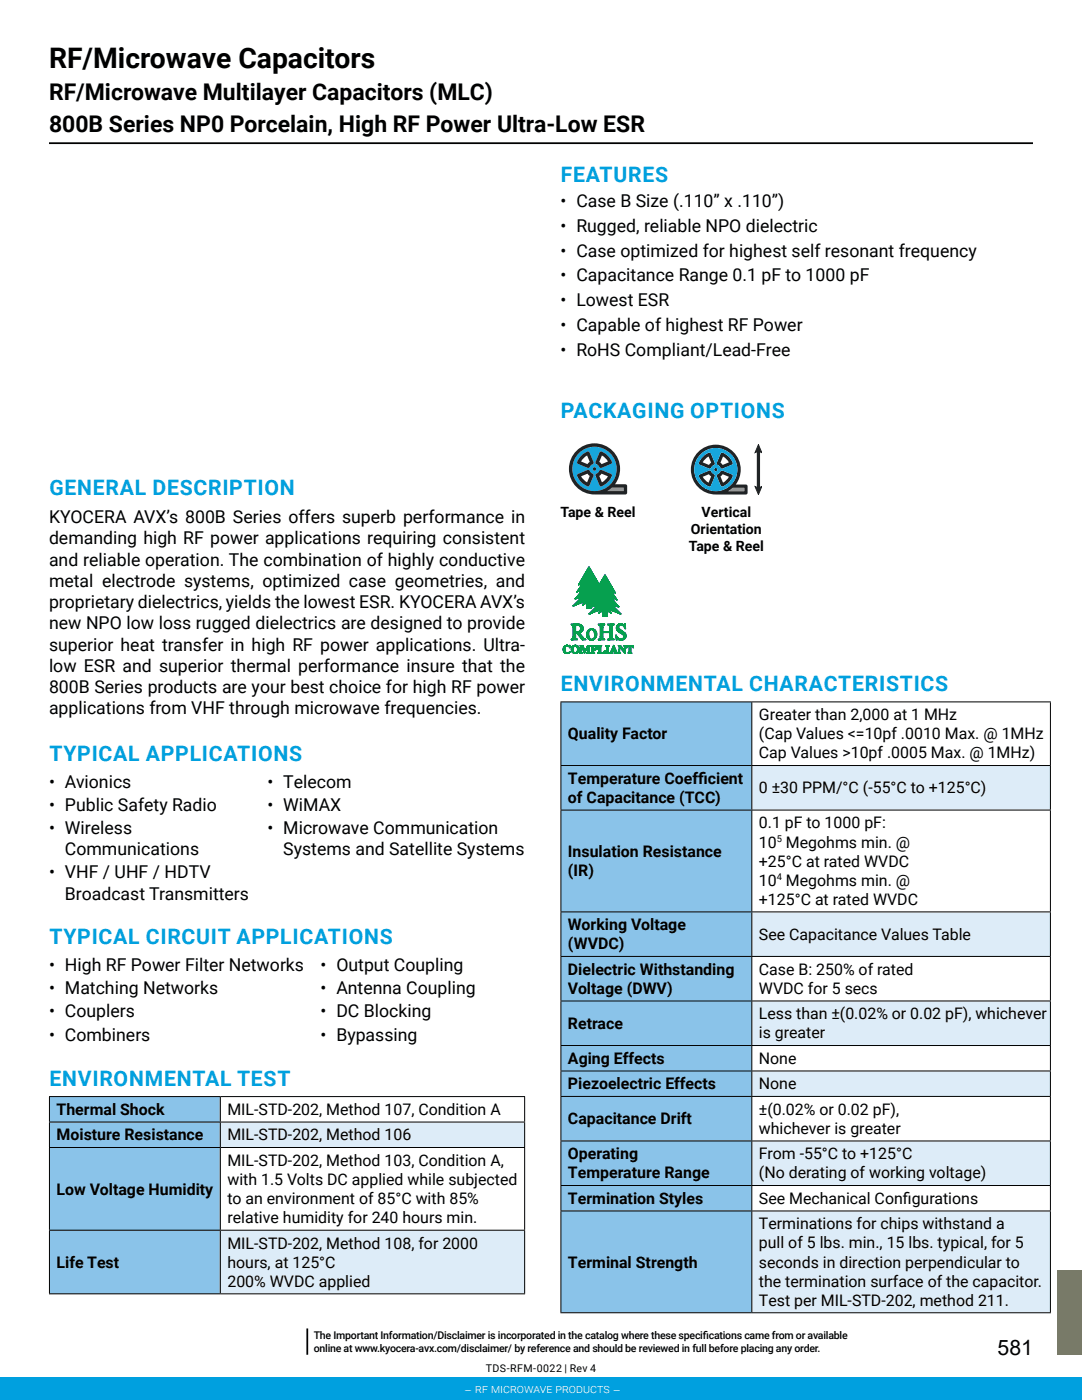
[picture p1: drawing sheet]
<svg xmlns="http://www.w3.org/2000/svg" width="216mm" height="279mm" viewBox="0 0 216 279" stroke-linecap="round" stroke-linejoin="round" font-family="sans-serif">
<defs><g id="words">
<text font-size="5.6" x="9.8" y="13.7">RF/Microwave Capacitors</text>
<g font-size="4.6">
<text x="9.8" y="20">RF/Microwave Multilayer Capacitors (MLC)</text>
<text x="9.8" y="26.4">800B Series NP0 Porcelain, High RF Power Ultra-Low ESR</text>
</g>
<g font-size="4.2" fill="#00a0df">
<text x="111.9" y="36.3">FEATURES</text>
<text x="111.9" y="83.4">PACKAGING OPTIONS</text>
<text x="9.9" y="98.8">GENERAL DESCRIPTION</text>
<text x="111.9" y="137.9">ENVIRONMENTAL CHARACTERISTICS</text>
<text x="9.9" y="151.8">TYPICAL APPLICATIONS</text>
<text x="9.9" y="188.5">TYPICAL CIRCUIT APPLICATIONS</text>
<text x="9.9" y="216.6">ENVIRONMENTAL TEST</text>
</g>
<text font-size="4.2" x="199.1" y="270.4">581</text>
<g font-size="3.5">
<text x="111.8" y="41.3">• Case B Size (.110” x .110”)</text>
<text x="111.8" y="46.3">• Rugged, reliable NPO dielectric</text>
<text x="111.8" y="51.2">• Case optimized for highest self resonant frequency</text>
<text x="111.8" y="56.2">• Capacitance Range 0.1 pF to 1000 pF</text>
<text x="111.8" y="61.1">• Lowest ESR</text>
<text x="111.8" y="66">• Capable of highest RF Power</text>
<text x="111.8" y="71">• RoHS Compliant/Lead-Free</text>
<text x="9.8" y="104.4">KYOCERA AVX’s 800B Series offers superb performance in</text>
<text x="9.8" y="108.7">demanding high RF power applications requiring consistent</text>
<text x="9.8" y="112.9">and reliable operation. The combination of highly conductive</text>
<text x="9.8" y="117.1">metal electrode systems, optimized case geometries, and</text>
<text x="9.8" y="121.4">proprietary dielectrics, yields the lowest ESR. KYOCERA AVX’s</text>
<text x="9.8" y="125.6">new NPO low loss rugged dielectrics are designed to provide</text>
<text x="9.8" y="129.8">superior heat transfer in high RF power applications. Ultra-</text>
<text x="9.8" y="134.1">low ESR and superior thermal performance insure that the</text>
<text x="9.8" y="138.3">800B Series products are your best choice for high RF power</text>
<text x="9.8" y="142.5">applications from VHF through microwave frequencies.</text>
<text x="9.8" y="157.2">• Avionics</text>
<text x="9.8" y="161.8">• Public Safety Radio</text>
<text x="53.4" y="157.2">• Telecom</text>
<text x="53.4" y="161.8">• WiMAX</text>
<text x="9.8" y="166.4">• Wireless</text>
<text x="53.4" y="166.4">• Microwave Communication</text>
<text x="13" y="170.7">Communications</text>
<text x="56.5" y="170.7">Systems and Satellite Systems</text>
<text x="9.8" y="175.3">• VHF / UHF / HDTV</text>
<text x="13" y="179.5">Broadcast Transmitters</text>
<text x="9.8" y="193.8">• High RF Power Filter Networks</text>
<text x="63.9" y="193.8">• Output Coupling</text>
<text x="9.8" y="198.4">• Matching Networks</text>
<text x="9.8" y="203.1">• Couplers</text>
<text x="63.9" y="198.4">• Antenna Coupling</text>
<text x="63.9" y="203.1">• DC Blocking</text>
<text x="9.8" y="207.7">• Combiners</text>
<text x="63.9" y="207.7">• Bypassing</text>
</g>
<g font-size="3.2">
<text x="151.4" y="143.7">Greater than 2,000 at 1 MHz</text>
<text x="113.3" y="147.6">Quality Factor</text>
<text x="151.4" y="147.6">(Cap Values &lt;=10pf .0010 Max. @ 1MHz</text>
<text x="151.4" y="151.4">Cap Values &gt;10pf .0005 Max. @ 1MHz)</text>
<text x="113.3" y="156.4">Temperature Coeff</text>
<text x="113.3" y="160.3">of Capacitance (TCC)</text>
<text x="139.3" y="156.4">icient</text>
<text x="151.4" y="158.4">0 ±30 PPM/°C (-55°C to +125°C)</text>
<text x="151.4" y="165.3">0.1 pF to 1000 pF:</text>
<text x="113.3" y="171.1">Insulation Resistance</text>
<text x="151.4" y="169.1">10 Megohms min. @</text>
<text x="151.4" y="173">+25°C at rated WVDC</text>
<text x="113.3" y="174.9">(IR)</text>
<text x="151.4" y="176.8">10 Megohms min. @</text>
<text x="113.3" y="185.7">Working Voltage</text>
<text x="151.4" y="180.6">+125°C at rated WVDC</text>
<text x="113.3" y="189.5">(WVDC)</text>
<text x="151.4" y="187.6">See Capacitance Values Table</text>
<text x="113.3" y="194.5">Dielectric Withstanding</text>
<text x="151.4" y="194.5">Case B: 250% of rated</text>
<text x="113.3" y="198.4">Voltage (DWV)</text>
<text x="151.4" y="198.4">WVDC for 5 secs</text>
<text x="151.4" y="203.4">Less than ±(0.02% or 0.02 pF), whichever</text>
<text x="113.3" y="205.3">Retrace</text>
<text x="151.4" y="207.2">is greater</text>
<text x="113.3" y="212.3">Aging Effects</text>
<text x="151.4" y="212.3">None</text>
<text x="113.3" y="217.4">Piezoelectric Effects</text>
<text x="151.4" y="217.4">None</text>
<text x="11.3" y="222.5">Thermal Shock</text>
<text x="11.3" y="227.6">Moisture Resistance</text>
<text x="45.4" y="222.5">MIL-STD-202, Method 107, Condition A</text>
<text x="45.4" y="227.6">MIL-STD-202, Method 106</text>
<text x="113.3" y="224.4">Capacitance Drift</text>
<text x="151.4" y="222.5">±(0.02% or 0.02 pF),</text>
<text x="151.4" y="226.3">whichever is greater</text>
<text x="45.4" y="232.7">MIL-STD-202, Method 103, Condition A,</text>
<text x="113.3" y="231.4">Operating</text>
<text x="151.4" y="231.4">From -55°C to +125°C</text>
<text x="11.3" y="238.4">Low Voltage Humidity</text>
<text x="45.4" y="236.5">with 1.5 Volts DC applied while subjected</text>
<text x="113.3" y="235.2">Temperature Range</text>
<text x="151.4" y="235.2">(No derating of working voltage)</text>
<text x="45.4" y="240.3">to an environment of 85°C with 85%</text>
<text x="45.4" y="244.1">relative humidity for 240 hours min.</text>
<text x="113.3" y="240.3">Termination Styles</text>
<text x="151.4" y="240.3">See Mechanical Conf</text>
<text x="151.4" y="245.3">Terminations for chips withstand a</text>
<text x="180.2" y="240.3">igurations</text>
<text x="45.4" y="249.2">MIL-STD-202, Method 108, for 2000</text>
<text x="151.4" y="249.2">pull of 5 lbs. min., 15 lbs. typical, for 5</text>
<text x="11.3" y="253">Life Test</text>
<text x="45.4" y="253">hours, at 125°C</text>
<text x="45.4" y="256.8">200% WVDC applied</text>
<text x="113.3" y="253">Terminal Strength</text>
<text x="151.4" y="253">seconds in direction perpendicular to</text>
<text x="151.4" y="256.8">the termination surface of the capacitor.</text>
<text x="151.4" y="260.6">Test per MIL-STD-202, method 211.</text>
</g>
<g font-size="2.8">
<text x="111.8" y="103.3">Tape &amp; Reel</text>
<text x="137.9" y="106.6">Orientation</text>
<text x="140" y="103.3">Vertical</text>
<text x="137.4" y="110">Tape &amp; Reel</text>
</g>
<text font-size="2.5" fill="#fff" x="92.6" y="278.4">– rf microwave products –</text>
<g font-size="2.1">
<text x="62.6" y="267.2">The Important Information/Disclaimer is incorporated in the catalog where these specif</text>
<text x="62.6" y="269.8">online at www.kyocera-avx.com/disclaimer/ by reference and should be reviewed in full before placing any order.</text>
<text x="140.2" y="267.2">ications came from or available</text>
<text x="97" y="273.8">TDS-RFM-0022 | Rev 4</text>
</g>
<g font-size="1.9">
<text x="155" y="168.1">5</text>
<text x="155" y="175.7">4</text>
</g>
</g></defs>
<path d="M9.8 28.6h196.3" fill="none" stroke="#000" stroke-width=".35"/>
<path d="M211 253.5h4.9v16.9h-4.9z" fill="#787a60"/>
<g fill="#8ac3e9">
<path d="M9.9 218.8h34.1v5.1h-34.1zM9.9 229h34.1v16.5h-34.1z"/>
<path d="M9.9 223.9h34.1v5.1h-34.1zM9.9 245.5h34.1v12.7h-34.1z"/>
</g>
<path d="M44 223.9h60.7v5.1h-60.7zM44 245.5h60.7v12.7h-60.7z" fill="#ddecf8"/>
<g fill="none" stroke="#000" stroke-width=".2">
<path d="M9.8 218.8h95M9.9 218.9v4.9M44 218.9v4.9M104.7 218.9v4.9M9.8 223.9h95M9.8 229h95M9.9 224v4.9M9.9 229.1v16.3M44 224v4.9M44 229.1v16.3M104.7 224v4.9M104.7 229.1v16.3"/>
<path d="M9.8 245.5h95M9.8 258.2h95M9.9 245.6v12.5M44 245.6v12.5M104.7 245.6v12.5"/>
</g>
<g fill="#8ac3e9">
<path d="M111.9 140.1h38.1v12.7h-38.1zM111.9 161.7h38.1v20.3h-38.1zM111.9 190.9h38.1v8.9h-38.1zM111.9 208.7h38.1v5h-38.1zM111.9 218.8h38.1v8.9h-38.1zM111.9 236.6h38.1v5.1h-38.1z"/>
<path d="M111.9 152.8h38.1v8.9h-38.1zM111.9 182h38.1v8.9h-38.1zM111.9 199.8h38.1v8.9h-38.1zM111.9 213.7h38.1v5.1h-38.1zM111.9 227.7h38.1v8.9h-38.1zM111.9 241.7h38.1v20.3h-38.1z"/>
</g>
<path d="M150 152.8h59.6v8.9h-59.6zM150 182h59.6v8.9h-59.6zM150 199.8h59.6v8.9h-59.6zM150 213.7h59.6v5.1h-59.6zM150 227.7h59.6v8.9h-59.6zM150 241.7h59.6v20.3h-59.6z" fill="#ddecf8"/>
<g fill="none" stroke="#000" stroke-width=".2">
<path d="M111.8 140.1h97.9M111.8 152.8h97.9M111.9 140.2v12.5M111.9 152.9v8.7M150 140.2v12.5M150 152.9v8.7M209.6 140.2v12.5M209.6 152.9v8.7M111.8 161.7h97.9M111.9 161.8v20.1M150 161.8v20.1M209.6 161.8v20.1"/>
<path d="M111.8 182h97.9M111.8 190.9h97.9M111.8 199.8h97.9M111.9 182.1v8.7M111.9 191v8.7M111.9 199.9v8.7M150 182.1v8.7M150 191v8.7M150 199.9v8.7M209.6 182.1v8.7M209.6 191v8.7M209.6 199.9v8.7"/>
<path d="M111.8 208.7h97.9M111.8 213.7h97.9M111.8 218.8h97.9M111.9 208.7v4.9M111.9 213.8v4.9M111.9 218.9v8.7M150 208.7v4.9M150 213.8v4.9M150 218.9v8.7M209.6 208.7v4.9M209.6 213.8v4.9M209.6 218.9v8.7"/>
<path d="M111.8 227.7h97.9M111.8 236.6h97.9M111.9 227.8v8.7M111.9 236.7v4.9M150 227.8v8.7M150 236.7v4.9M209.6 227.8v8.7M209.6 236.7v4.9M111.8 241.7h97.9M111.9 241.8v20.1M150 241.8v20.1M209.6 241.8v20.1"/>
<path d="M111.8 262h97.9"/>
</g>
<g fill="#202323">
<path d="M145.3 98l.9-.6h2.3v.6zM138.5 93.7a4.3 4.3 0 0 1 8.6 0 4.3 4.3 0 0 1-8.6 0zM139 90.5a5 5 0 0 0-.7 5.3 5 5 0 0 0 4.5 2.9h6l.3-.2 .1-1.5-.2-.3h-2.2a5 5 0 0 0-.9-6.9 5 5 0 0 0-6.9 .7z"/>
<path d="M144.2 94.6l1.2 .6-.5 .6-.6 .5-.5-1.2zM143.1 94.7l-.1 .4 1 2a2.96 2.96 0 0 0 2.2-2.2l-2.2-1z"/>
<path d="M140.2 95.2l1.3-.6 .4 .5-.5 1.2-.7-.5zM139.5 94.8v.1a2.96 2.96 0 0 0 2.2 2.2l.9-2a.46 .46 0 0 0-.4-.6l-.5-.6z"/>
<path d="M140.7 91.6l.7-.5 .5 1.2-.4 .5-1.3-.5zM140.3 91.1l-.4 .4a.95 .95 0 0 0-.4 1.2l2 .8a.46 .46 0 0 0 .5-.4l.6-.6-.9-2.2a1.47 1.47 0 0 0-1.4 .8z"/>
<path d="M144.3 91.1l.6 .5 .5 .7-1.2 .5-.4-.5zM143.9 90.4l-.9 2a.46 .46 0 0 0 .4 .5l.2 .2a.45 .45 0 0 0 .6 .4l2-.9a2.96 2.96 0 0 0-2.2-2.3z"/>
<circle cx="142.8" cy="93.7" r=".33"/>
</g>
<path d="M151.3 89.8v7.8z" fill="#202323" stroke="#202323" stroke-width=".64" stroke-linecap="butt"/>
<path d="M151.3 88.7l.7 1.6-.7-.3-.6 .3z" fill="#202323"/>
<path d="M151.3 88.7l.7 1.6-.7-.3-.6 .3z" fill="none" stroke="#202323" stroke-width=".2"/>
<path d="M150.7 97.1l.6 .3 .7-.3-.7 1.6z" fill="#202323"/>
<path d="M150.7 97.1l.6 .3 .7-.3-.7 1.6z" fill="none" stroke="#202323" stroke-width=".2"/>
<path d="M145.3 98l.9-.6h2.3v.6z" fill="#999998"/>
<path d="M143.1 94.7l.5-.4a.46 .46 0 0 1 .6-.4l2 1a2.96 2.96 0 0 1-2.2 2.2l-1-2zM142.5 93.7a.35 .35 0 0 1 .7 0 .35 .35 0 0 1-.7 0zM139.5 94.8l2-.9a.46 .46 0 0 1 .5 .4l.2 .2a.46 .46 0 0 1 .4 .6l-.9 2a2.96 2.96 0 0 1-2.2-2.2zM140.3 91.1l.3-.3a.95 .95 0 0 1 1.2-.4l.8 2a.46 .46 0 0 1-.4 .5l-.2 .2a.46 .46 0 0 1-.5 .4l-2-.9a1.18 1.18 0 0 1 .4-1.1zM143.9 90.4l.1-.1a2.96 2.96 0 0 1 2.2 2.3l-2 .9a.46 .46 0 0 1-.6-.4l-.2-.2a.46 .46 0 0 1-.4-.5zM138.5 93.7a4.3 4.3 0 0 0 8.6 0 4.3 4.3 0 0 0-8.6 0z" fill="#14a2dc"/>
<path d="M121.2 98l.9-.7h2.4v.7z" fill="#999998"/>
<path d="M118.9 94.6l.5-.4a.47 .47 0 0 1 .6-.4l2.1 1a3 3 0 0 1-2.3 2.2l-1-2zM118.3 93.6a.35 .35 0 0 1 .7 0 .35 .35 0 0 1-.7 0zM115.2 94.6l2-.8a.47 .47 0 0 1 .6 .4l.2 .2a.47 .47 0 0 1 .4 .6l-.9 2a3 3 0 0 1-2.3-2.2zM116 90.9l.3-.3a.97 .97 0 0 1 1.3-.4l.8 2a.47 .47 0 0 1-.4 .6l-.2 .2a.47 .47 0 0 1-.6 .4l-2-1a1.21 1.21 0 0 1 .5-1.1zM119.7 90.2l.1-.1a3 3 0 0 1 2.3 2.3l-2.1 1a.47 .47 0 0 1-.6-.4l-.2-.2a.47 .47 0 0 1-.4-.6zM114.2 93.6a4.4 4.4 0 0 0 8.9 0 4.4 4.4 0 0 0-8.9 0z" fill="#14a2dc"/>
<g fill="#202323">
<path d="M121.2 98l.9-.7h2.4v.7zM114.2 93.6a4.4 4.4 0 0 1 8.8 0 4.4 4.4 0 0 1-8.8 0zM114.7 90.3a5.1 5.1 0 0 0-.7 5.4 5.1 5.1 0 0 0 4.6 3h6.2l.3-.2v-1.5l-.1-.3-2.3-.1a5.1 5.1 0 0 0-.9-7 5.1 5.1 0 0 0-7.1 .7z"/>
<path d="M119.6 95l.4-.5 1.3 .6-.5 .6-.7 .6zM118.9 94.6l-.1 .4 1 2a3 3 0 0 0 2.3-2.2l-2.1-1a.47 .47 0 0 0-.6 .4z"/>
<path d="M115.9 95.1l1.3-.6 .5 .5-.6 1.3-.6-.6zM115.2 94.6v.2a3 3 0 0 0 2.3 2.2l.9-2a.47 .47 0 0 0-.4-.6l-.2-.2a.47 .47 0 0 0-.6-.4z"/>
<path d="M116.5 91.4l.6-.5 .6 1.3-.5 .4-1.3-.5zM116 90.9l-.3 .4a.97 .97 0 0 0-.5 1.2l2 .9a.47 .47 0 0 0 .6-.4l.2-.2a.47 .47 0 0 0 .4-.6l-.9-2.1a1.21 1.21 0 0 0-1.2 .5z"/>
<path d="M120.1 90.9l.7 .5 .5 .7-1.3 .5-.4-.4zM119.7 90.2l-.9 2a.47 .47 0 0 0 .4 .6l.2 .2a.47 .47 0 0 0 .6 .4l2.1-1a3 3 0 0 0-2.3-2.3z"/>
<circle cx="118.6" cy="93.6" r=".34"/>
</g>
<path d="M114 124.7l1.9-.1z" fill="#06a04f"/>
<path d="M114 124.7l1.9-.1z" fill="none" stroke="#06a04f" stroke-width=".2"/>
<path d="M114 124.7l1.7-.1z" fill="#06a04f"/>
<path d="M114 124.7l1.7-.1z" fill="none" stroke="#06a04f" stroke-width=".2"/>
<path d="M114 124.7l1.6-.1z" fill="#06a04f"/>
<path d="M114 124.7l1.6-.1z" fill="none" stroke="#06a04f" stroke-width=".2"/>
<path d="M114 124.7l1.5-.1z" fill="#06a04f"/>
<path d="M114 124.7l1.5-.1z" fill="none" stroke="#06a04f" stroke-width=".2"/>
<path d="M114 124.7l1.3-.1z" fill="#06a04f"/>
<path d="M114 124.7l1.3-.1z" fill="none" stroke="#06a04f" stroke-width=".2"/>
<path d="M114 124.5h1.2l-1.2 .2z" fill="#06a04f"/>
<path d="M114 124.5h1.2l-1.2 .2z" fill="none" stroke="#06a04f" stroke-width=".2"/>
<path d="M114 124.7l1.9-.1z" fill="#06a04f"/>
<path d="M114 124.7l1.9-.1z" fill="none" stroke="#06a04f" stroke-width=".2"/>
<path d="M114 124.7h2z" fill="#06a04f"/>
<path d="M114 124.7h2z" fill="none" stroke="#06a04f" stroke-width=".2"/>
<path d="M114 124.7h2z" fill="#06a04f"/>
<path d="M114 124.7h2z" fill="none" stroke="#06a04f" stroke-width=".2"/>
<path d="M114.2 124.7h1.8z" fill="#06a04f"/>
<path d="M114.2 124.7h1.8z" fill="none" stroke="#06a04f" stroke-width=".2"/>
<path d="M115.1 124.7h.9z" fill="#06a04f"/>
<path d="M115.1 124.7h.9z" fill="none" stroke="#06a04f" stroke-width=".2"/>
<path d="M115 124.8l.1-.1z" fill="#06a04f"/>
<path d="M115 124.8l.1-.1z" fill="none" stroke="#06a04f" stroke-width=".2"/>
<path d="M115.1 124.7h.9z" fill="#06a04f"/>
<path d="M115.1 124.7h.9z" fill="none" stroke="#06a04f" stroke-width=".2"/>
<path d="M115.3 124.8l.7-.1z" fill="#06a04f"/>
<path d="M115.3 124.8l.7-.1z" fill="none" stroke="#06a04f" stroke-width=".2"/>
<path d="M115.4 124.8h.7z" fill="#06a04f"/>
<path d="M115.4 124.8h.7z" fill="none" stroke="#06a04f" stroke-width=".2"/>
<path d="M114.3 124.8h.7z" fill="#06a04f"/>
<path d="M114.3 124.8h.7z" fill="none" stroke="#06a04f" stroke-width=".2"/>
<path d="M114.3 124.8l.8-.1z" fill="#06a04f"/>
<path d="M114.3 124.8l.8-.1z" fill="none" stroke="#06a04f" stroke-width=".2"/>
<path d="M114.2 124.7h.9l-.8 .1z" fill="#06a04f"/>
<path d="M114.2 124.7h.9l-.8 .1z" fill="none" stroke="#06a04f" stroke-width=".2"/>
<path d="M115.4 124.8h.7z" fill="#06a04f"/>
<path d="M115.4 124.8h.7z" fill="none" stroke="#06a04f" stroke-width=".2"/>
<path d="M114.3 124.8h.6z" fill="#06a04f"/>
<path d="M114.3 124.8h.6z" fill="none" stroke="#06a04f" stroke-width=".2"/>
<path d="M114.3 124.8l.6 .1h-.6z" fill="#06a04f"/>
<path d="M114.3 124.8l.6 .1h-.6z" fill="none" stroke="#06a04f" stroke-width=".2"/>
<path d="M114.3 124.9h.6z" fill="#06a04f"/>
<path d="M114.3 124.9h.6z" fill="none" stroke="#06a04f" stroke-width=".2"/>
<path d="M115.5 124.8h.6z" fill="#06a04f"/>
<path d="M115.5 124.8h.6z" fill="none" stroke="#06a04f" stroke-width=".2"/>
<path d="M115.6 124.9l.5-.1 .1 .1z" fill="#06a04f"/>
<path d="M115.6 124.9l.5-.1 .1 .1z" fill="none" stroke="#06a04f" stroke-width=".2"/>
<path d="M115.6 124.9h.6z" fill="#06a04f"/>
<path d="M115.6 124.9h.6z" fill="none" stroke="#06a04f" stroke-width=".2"/>
<path d="M114.3 125l.6-.1z" fill="#06a04f"/>
<path d="M114.3 125l.6-.1z" fill="none" stroke="#06a04f" stroke-width=".2"/>
<path d="M114.3 124.9h.6l-.6 .1z" fill="#06a04f"/>
<path d="M114.3 124.9h.6l-.6 .1z" fill="none" stroke="#06a04f" stroke-width=".2"/>
<path d="M115.7 125l.5-.1 .1 .2z" fill="#06a04f"/>
<path d="M115.7 125l.5-.1 .1 .2z" fill="none" stroke="#06a04f" stroke-width=".2"/>
<path d="M115.7 125l.6 .1z" fill="#06a04f"/>
<path d="M115.7 125l.6 .1z" fill="none" stroke="#06a04f" stroke-width=".2"/>
<path d="M115.8 125.1h.5l-.5 .2z" fill="#06a04f"/>
<path d="M115.8 125.1h.5l-.5 .2z" fill="none" stroke="#06a04f" stroke-width=".2"/>
<path d="M115.8 125.3l.5-.2 .1 .2z" fill="#06a04f"/>
<path d="M115.8 125.3l.5-.2 .1 .2z" fill="none" stroke="#06a04f" stroke-width=".2"/>
<path d="M115.8 125.3h.6l-.5 .1z" fill="#06a04f"/>
<path d="M115.8 125.3h.6l-.5 .1z" fill="none" stroke="#06a04f" stroke-width=".2"/>
<path d="M115.9 125.4l.5-.2v.2z" fill="#06a04f"/>
<path d="M115.9 125.4l.5-.2v.2z" fill="none" stroke="#06a04f" stroke-width=".2"/>
<path d="M115.9 125.4h.5l-.6 .2z" fill="#06a04f"/>
<path d="M115.9 125.4h.5l-.6 .2z" fill="none" stroke="#06a04f" stroke-width=".2"/>
<path d="M115.8 125.6l.6-.2v.2z" fill="#06a04f"/>
<path d="M115.8 125.6l.6-.2v.2z" fill="none" stroke="#06a04f" stroke-width=".2"/>
<path d="M115.8 125.7l.6-.1v.1z" fill="#06a04f"/>
<path d="M115.8 125.7l.6-.1v.1z" fill="none" stroke="#06a04f" stroke-width=".2"/>
<path d="M115.8 125.6h.6l-.6 .1z" fill="#06a04f"/>
<path d="M115.8 125.6h.6l-.6 .1z" fill="none" stroke="#06a04f" stroke-width=".2"/>
<path d="M115.8 125.7h.6l-.1 .1z" fill="#06a04f"/>
<path d="M115.8 125.7h.6l-.1 .1z" fill="none" stroke="#06a04f" stroke-width=".2"/>
<path d="M115.8 125.7l.5 .1h-.6z" fill="#06a04f"/>
<path d="M115.8 125.7l.5 .1h-.6z" fill="none" stroke="#06a04f" stroke-width=".2"/>
<path d="M115.6 125.9l.7-.1z" fill="#06a04f"/>
<path d="M115.6 125.9l.7-.1z" fill="none" stroke="#06a04f" stroke-width=".2"/>
<path d="M115.6 125.9l.7-.1-.1 .1z" fill="#06a04f"/>
<path d="M115.6 125.9l.7-.1-.1 .1z" fill="none" stroke="#06a04f" stroke-width=".2"/>
<path d="M115.5 126l.7-.1z" fill="#06a04f"/>
<path d="M115.5 126l.7-.1z" fill="none" stroke="#06a04f" stroke-width=".2"/>
<path d="M115.5 126l.7-.1z" fill="#06a04f"/>
<path d="M115.5 126l.7-.1z" fill="none" stroke="#06a04f" stroke-width=".2"/>
<path d="M115.4 126.1l.7-.1z" fill="#06a04f"/>
<path d="M115.4 126.1l.7-.1z" fill="none" stroke="#06a04f" stroke-width=".2"/>
<path d="M114.3 125h.6l-.6 .2z" fill="#06a04f"/>
<path d="M114.3 125h.6l-.6 .2z" fill="none" stroke="#06a04f" stroke-width=".2"/>
<path d="M114.3 125.2l.6-.2v1.1z" fill="#06a04f"/>
<path d="M114.3 125.2l.6-.2v1.1z" fill="none" stroke="#06a04f" stroke-width=".2"/>
<path d="M115.3 126.1l.8-.1z" fill="#06a04f"/>
<path d="M115.3 126.1l.8-.1z" fill="none" stroke="#06a04f" stroke-width=".2"/>
<path d="M115.3 126.1l.8-.1z" fill="#06a04f"/>
<path d="M115.3 126.1l.8-.1z" fill="none" stroke="#06a04f" stroke-width=".2"/>
<path d="M114.9 126.3l.9-.1z" fill="#06a04f"/>
<path d="M114.9 126.3l.9-.1z" fill="none" stroke="#06a04f" stroke-width=".2"/>
<path d="M114.9 126.3l1.1-.2z" fill="#06a04f"/>
<path d="M114.9 126.3l1.1-.2z" fill="none" stroke="#06a04f" stroke-width=".2"/>
<path d="M114.9 126.3l.4-.2h.7z" fill="#06a04f"/>
<path d="M114.9 126.3l.4-.2h.7z" fill="none" stroke="#06a04f" stroke-width=".2"/>
<path d="M114.9 126.3l.4-.2z" fill="#06a04f"/>
<path d="M114.9 126.3l.4-.2z" fill="none" stroke="#06a04f" stroke-width=".2"/>
<path d="M114.9 126.1h.2l-.2 .2z" fill="#06a04f"/>
<path d="M114.9 126.1h.2l-.2 .2z" fill="none" stroke="#06a04f" stroke-width=".2"/>
<path d="M114.9 126.1v.2l-.6 .8z" fill="#06a04f"/>
<path d="M114.9 126.1v.2l-.6 .8z" fill="none" stroke="#06a04f" stroke-width=".2"/>
<path d="M114.3 125.2l.6 .9-.6 1z" fill="#06a04f"/>
<path d="M114.3 125.2l.6 .9-.6 1z" fill="none" stroke="#06a04f" stroke-width=".2"/>
<path d="M114.9 126.3v.8h-.6z" fill="#06a04f"/>
<path d="M114.9 126.3v.8h-.6z" fill="none" stroke="#06a04f" stroke-width=".2"/>
<path d="M114.9 126.3l.7-.1z" fill="#06a04f"/>
<path d="M114.9 126.3l.7-.1z" fill="none" stroke="#06a04f" stroke-width=".2"/>
<path d="M115.1 126.3l.5-.1 .7 1z" fill="#06a04f"/>
<path d="M115.1 126.3l.5-.1 .7 1z" fill="none" stroke="#06a04f" stroke-width=".2"/>
<path d="M114.3 127.1h.6l-.6 .1z" fill="#06a04f"/>
<path d="M114.3 127.1h.6l-.6 .1z" fill="none" stroke="#06a04f" stroke-width=".2"/>
<path d="M114.3 127.2l.6-.1v.1z" fill="#06a04f"/>
<path d="M114.3 127.2l.6-.1v.1z" fill="none" stroke="#06a04f" stroke-width=".2"/>
<path d="M114.3 127.2h.6l-.6 .1z" fill="#06a04f"/>
<path d="M114.3 127.2h.6l-.6 .1z" fill="none" stroke="#06a04f" stroke-width=".2"/>
<path d="M114.3 127.3l.6-.1v.1z" fill="#06a04f"/>
<path d="M114.3 127.3l.6-.1v.1z" fill="none" stroke="#06a04f" stroke-width=".2"/>
<path d="M114.3 127.3h.6z" fill="#06a04f"/>
<path d="M114.3 127.3h.6z" fill="none" stroke="#06a04f" stroke-width=".2"/>
<path d="M114.3 127.4h.6z" fill="#06a04f"/>
<path d="M114.3 127.4h.6z" fill="none" stroke="#06a04f" stroke-width=".2"/>
<path d="M114.3 127.4h.6l-.7 .1z" fill="#06a04f"/>
<path d="M114.3 127.4h.6l-.7 .1z" fill="none" stroke="#06a04f" stroke-width=".2"/>
<path d="M114.2 127.5l.7-.1 .1 .1z" fill="#06a04f"/>
<path d="M114.2 127.5l.7-.1 .1 .1z" fill="none" stroke="#06a04f" stroke-width=".2"/>
<path d="M114.2 127.5h.8z" fill="#06a04f"/>
<path d="M114.2 127.5h.8z" fill="none" stroke="#06a04f" stroke-width=".2"/>
<path d="M114.1 127.6l.9-.1z" fill="#06a04f"/>
<path d="M114.1 127.6l.9-.1z" fill="none" stroke="#06a04f" stroke-width=".2"/>
<path d="M114.1 127.6h1.1z" fill="#06a04f"/>
<path d="M114.1 127.6h1.1z" fill="none" stroke="#06a04f" stroke-width=".2"/>
<path d="M114 127.7l1.2-.1z" fill="#06a04f"/>
<path d="M114 127.7l1.2-.1z" fill="none" stroke="#06a04f" stroke-width=".2"/>
<path d="M114 127.7l.1-.1h1.1z" fill="#06a04f"/>
<path d="M114.1 127.6h1.1l-1.2 .1z" fill="none" stroke="#06a04f" stroke-width=".2"/>
<path d="M114 127.6h.1l-.1 .1z" fill="#06a04f"/>
<path d="M114 127.6h.1l-.1 .1z" fill="none" stroke="#06a04f" stroke-width=".2"/>
<path d="M114 127.7l1.2-.1v.1z" fill="#06a04f"/>
<path d="M114 127.7l1.2-.1v.1z" fill="none" stroke="#06a04f" stroke-width=".2"/>
<path d="M116.1 127.7l.8-.1z" fill="#06a04f"/>
<path d="M116.1 127.7l.8-.1z" fill="none" stroke="#06a04f" stroke-width=".2"/>
<path d="M116.1 127.7l.7-.1z" fill="#06a04f"/>
<path d="M116.1 127.7l.7-.1z" fill="none" stroke="#06a04f" stroke-width=".2"/>
<path d="M116.1 127.7l.6-.2z" fill="#06a04f"/>
<path d="M116.1 127.7l.6-.2z" fill="none" stroke="#06a04f" stroke-width=".2"/>
<path d="M116.1 127.7l.4-.3 .1 .1z" fill="#06a04f"/>
<path d="M116.1 127.7l.4-.3 .1 .1z" fill="none" stroke="#06a04f" stroke-width=".2"/>
<path d="M116.4 127.3l.1 .1-.4 .3z" fill="#06a04f"/>
<path d="M116.4 127.3l.1 .1-.4 .3z" fill="none" stroke="#06a04f" stroke-width=".2"/>
<path d="M116.3 127.2l.1 .1-.3 .4z" fill="#06a04f"/>
<path d="M116.3 127.2l.1 .1-.3 .4z" fill="none" stroke="#06a04f" stroke-width=".2"/>
<path d="M115.1 126.3l1.2 .9-.2 .5z" fill="#06a04f"/>
<path d="M115.1 126.3l1.2 .9-.2 .5z" fill="none" stroke="#06a04f" stroke-width=".2"/>
<path d="M116.1 127.7l.8-.1v.1z" fill="#06a04f"/>
<path d="M116.1 127.7l.8-.1v.1z" fill="none" stroke="#06a04f" stroke-width=".2"/>
<path d="M118 125.5h.3z" fill="#06a04f"/>
<path d="M118 125.5h.3z" fill="none" stroke="#06a04f" stroke-width=".2"/>
<path d="M117.7 125.6l.6-.1z" fill="#06a04f"/>
<path d="M117.7 125.6l.6-.1z" fill="none" stroke="#06a04f" stroke-width=".2"/>
<path d="M117.7 125.6l.3-.1z" fill="#06a04f"/>
<path d="M117.7 125.6l.3-.1z" fill="none" stroke="#06a04f" stroke-width=".2"/>
<path d="M117.7 125.6h.8z" fill="#06a04f"/>
<path d="M117.7 125.6h.8z" fill="none" stroke="#06a04f" stroke-width=".2"/>
<path d="M117.7 125.6h.8z" fill="#06a04f"/>
<path d="M117.7 125.6h.8z" fill="none" stroke="#06a04f" stroke-width=".2"/>
<path d="M117.6 125.6h.9z" fill="#06a04f"/>
<path d="M117.6 125.6h.9z" fill="none" stroke="#06a04f" stroke-width=".2"/>
<path d="M117.6 125.6h.9z" fill="#06a04f"/>
<path d="M117.6 125.6h.9z" fill="none" stroke="#06a04f" stroke-width=".2"/>
<path d="M118 125.6h.5z" fill="#06a04f"/>
<path d="M118 125.6h.5z" fill="none" stroke="#06a04f" stroke-width=".2"/>
<path d="M118.1 125.7l.4-.1z" fill="#06a04f"/>
<path d="M118.1 125.7l.4-.1z" fill="none" stroke="#06a04f" stroke-width=".2"/>
<path d="M118.2 125.7l.3-.1 .1 .1z" fill="#06a04f"/>
<path d="M118.2 125.7l.3-.1 .1 .1z" fill="none" stroke="#06a04f" stroke-width=".2"/>
<path d="M117.5 125.7l.5-.1z" fill="#06a04f"/>
<path d="M117.5 125.7l.5-.1z" fill="none" stroke="#06a04f" stroke-width=".2"/>
<path d="M117.5 125.7l.5-.1z" fill="#06a04f"/>
<path d="M117.5 125.7l.5-.1z" fill="none" stroke="#06a04f" stroke-width=".2"/>
<path d="M117.5 125.7h.4z" fill="#06a04f"/>
<path d="M117.5 125.7h.4z" fill="none" stroke="#06a04f" stroke-width=".2"/>
<path d="M118.2 125.7h.4z" fill="#06a04f"/>
<path d="M118.2 125.7h.4z" fill="none" stroke="#06a04f" stroke-width=".2"/>
<path d="M117.4 125.8l.4-.1z" fill="#06a04f"/>
<path d="M117.5 125.7h.3l-.4 .1z" fill="none" stroke="#06a04f" stroke-width=".2"/>
<path d="M117.4 125.8l.4-.1z" fill="#06a04f"/>
<path d="M117.4 125.8l.4-.1z" fill="none" stroke="#06a04f" stroke-width=".2"/>
<path d="M118.2 125.7h.4z" fill="#06a04f"/>
<path d="M118.2 125.7h.4z" fill="none" stroke="#06a04f" stroke-width=".2"/>
<path d="M118.4 125.8l.2-.1 .2 .1z" fill="#06a04f"/>
<path d="M118.4 125.8l.2-.1 .2 .1z" fill="none" stroke="#06a04f" stroke-width=".2"/>
<path d="M117.4 125.8h.3h-.4z" fill="#06a04f"/>
<path d="M117.4 125.8h.3h-.4z" fill="none" stroke="#06a04f" stroke-width=".2"/>
<path d="M117.3 125.8h.4z" fill="#06a04f"/>
<path d="M117.3 125.8h.4z" fill="none" stroke="#06a04f" stroke-width=".2"/>
<path d="M118.4 125.8h.4l-.4 .1z" fill="#06a04f"/>
<path d="M118.4 125.8h.4l-.4 .1z" fill="none" stroke="#06a04f" stroke-width=".2"/>
<path d="M118.4 125.9l.4-.1 .1 .2z" fill="#06a04f"/>
<path d="M118.4 125.9l.4-.1 .1 .2z" fill="none" stroke="#06a04f" stroke-width=".2"/>
<path d="M117.2 126l.4-.2z" fill="#06a04f"/>
<path d="M117.2 126l.4-.2z" fill="none" stroke="#06a04f" stroke-width=".2"/>
<path d="M117.3 125.8h.3l-.4 .2z" fill="#06a04f"/>
<path d="M117.3 125.8h.3l-.4 .2z" fill="none" stroke="#06a04f" stroke-width=".2"/>
<path d="M118.4 125.9l.5 .1z" fill="#06a04f"/>
<path d="M118.4 125.9l.5 .1z" fill="none" stroke="#06a04f" stroke-width=".2"/>
<path d="M117.2 126h.3v.1z" fill="#06a04f"/>
<path d="M117.2 126h.3v.1z" fill="none" stroke="#06a04f" stroke-width=".2"/>
<path d="M118.5 126h.4l.1 .1z" fill="#06a04f"/>
<path d="M118.5 126h.4l.1 .1z" fill="none" stroke="#06a04f" stroke-width=".2"/>
<path d="M118.5 126l.5 .1-.4 .1z" fill="#06a04f"/>
<path d="M118.5 126l.5 .1-.4 .1z" fill="none" stroke="#06a04f" stroke-width=".2"/>
<path d="M117.2 126l.3 .1-.4 .1z" fill="#06a04f"/>
<path d="M117.2 126l.3 .1-.4 .1z" fill="none" stroke="#06a04f" stroke-width=".2"/>
<path d="M117.1 126.2l.4-.1v.2z" fill="#06a04f"/>
<path d="M117.1 126.2l.4-.1v.2z" fill="none" stroke="#06a04f" stroke-width=".2"/>
<path d="M118.6 126.2l.4-.1 .1 .2z" fill="#06a04f"/>
<path d="M118.6 126.2l.4-.1 .1 .2z" fill="none" stroke="#06a04f" stroke-width=".2"/>
<path d="M118.6 126.2l.5 .1-.5 .1z" fill="#06a04f"/>
<path d="M118.6 126.2l.5 .1-.5 .1z" fill="none" stroke="#06a04f" stroke-width=".2"/>
<path d="M117.1 126.2l.4 .1-.4 .1z" fill="#06a04f"/>
<path d="M117.1 126.2l.4 .1-.4 .1z" fill="none" stroke="#06a04f" stroke-width=".2"/>
<path d="M117.1 126.4l.4-.1v.1z" fill="#06a04f"/>
<path d="M117.1 126.4l.4-.1v.1z" fill="none" stroke="#06a04f" stroke-width=".2"/>
<path d="M118.6 126.4l.5-.1-.5 .2z" fill="#06a04f"/>
<path d="M118.6 126.4l.5-.1-.5 .2z" fill="none" stroke="#06a04f" stroke-width=".2"/>
<path d="M118.6 126.5l.5-.2v.3z" fill="#06a04f"/>
<path d="M118.6 126.5l.5-.2v.3z" fill="none" stroke="#06a04f" stroke-width=".2"/>
<path d="M117.1 126.4h.4l-.4 .2z" fill="#06a04f"/>
<path d="M117.1 126.4h.4l-.4 .2z" fill="none" stroke="#06a04f" stroke-width=".2"/>
<path d="M117.1 126.6l.4-.2v.2z" fill="#06a04f"/>
<path d="M117.1 126.6l.4-.2v.2z" fill="none" stroke="#06a04f" stroke-width=".2"/>
<path d="M118.6 126.5l.5 .1-.4 .1z" fill="#06a04f"/>
<path d="M118.6 126.5l.5 .1-.4 .1z" fill="none" stroke="#06a04f" stroke-width=".2"/>
<path d="M118.7 126.7l.4-.1v.2z" fill="#06a04f"/>
<path d="M118.7 126.7l.4-.1v.2z" fill="none" stroke="#06a04f" stroke-width=".2"/>
<path d="M117.1 126.9l.4-.3v.3z" fill="#06a04f"/>
<path d="M117.1 126.9l.4-.3v.3z" fill="none" stroke="#06a04f" stroke-width=".2"/>
<path d="M117.1 126.6h.4l-.4 .3z" fill="#06a04f"/>
<path d="M117.1 126.6h.4l-.4 .3z" fill="none" stroke="#06a04f" stroke-width=".2"/>
<path d="M118.7 126.7l.4 .1-.5 .2z" fill="#06a04f"/>
<path d="M118.7 126.7l.4 .1-.5 .2z" fill="none" stroke="#06a04f" stroke-width=".2"/>
<path d="M118.6 127l.5-.2-.1 .2z" fill="#06a04f"/>
<path d="M118.6 127l.5-.2-.1 .2z" fill="none" stroke="#06a04f" stroke-width=".2"/>
<path d="M117.1 126.9h.4v.2z" fill="#06a04f"/>
<path d="M117.1 126.9h.4v.2z" fill="none" stroke="#06a04f" stroke-width=".2"/>
<path d="M117.1 126.9l.4 .2h-.4z" fill="#06a04f"/>
<path d="M117.1 126.9l.4 .2h-.4z" fill="none" stroke="#06a04f" stroke-width=".2"/>
<path d="M118.6 127h.4l-.4 .1z" fill="#06a04f"/>
<path d="M118.6 127h.4l-.4 .1z" fill="none" stroke="#06a04f" stroke-width=".2"/>
<path d="M118.6 127.1l.4-.1-.1 .2z" fill="#06a04f"/>
<path d="M118.6 127.1l.4-.1-.1 .2z" fill="none" stroke="#06a04f" stroke-width=".2"/>
<path d="M117.1 127.1h.4l.1 .2z" fill="#06a04f"/>
<path d="M117.1 127.1h.4l.1 .2z" fill="none" stroke="#06a04f" stroke-width=".2"/>
<path d="M117.1 127.1l.5 .2h-.4z" fill="#06a04f"/>
<path d="M117.1 127.1l.5 .2h-.4z" fill="none" stroke="#06a04f" stroke-width=".2"/>
<path d="M118.6 127.1l.3 .1-.3 .1z" fill="#06a04f"/>
<path d="M118.6 127.1l.3 .1-.3 .1z" fill="none" stroke="#06a04f" stroke-width=".2"/>
<path d="M117.2 127.3h.5z" fill="#06a04f"/>
<path d="M117.2 127.3h.5z" fill="none" stroke="#06a04f" stroke-width=".2"/>
<path d="M118.6 127.3l.3-.1-.4 .2z" fill="#06a04f"/>
<path d="M118.6 127.3l.3-.1-.4 .2z" fill="none" stroke="#06a04f" stroke-width=".2"/>
<path d="M118.5 127.4l.4-.2-.1 .2z" fill="#06a04f"/>
<path d="M118.5 127.4l.4-.2-.1 .2z" fill="none" stroke="#06a04f" stroke-width=".2"/>
<path d="M117.3 127.5l.4-.1z" fill="#06a04f"/>
<path d="M117.3 127.5l.4-.1z" fill="none" stroke="#06a04f" stroke-width=".2"/>
<path d="M117.2 127.3h.5l-.4 .2z" fill="#06a04f"/>
<path d="M117.2 127.3h.5l-.4 .2z" fill="none" stroke="#06a04f" stroke-width=".2"/>
<path d="M117.3 127.5h.5z" fill="#06a04f"/>
<path d="M117.3 127.5h.5z" fill="none" stroke="#06a04f" stroke-width=".2"/>
<path d="M118.5 127.4h.3l-.4 .1z" fill="#06a04f"/>
<path d="M118.4 127.5l.4-.1z" fill="none" stroke="#06a04f" stroke-width=".2"/>
<path d="M118.4 127.5l.4-.1z" fill="#06a04f"/>
<path d="M118.4 127.5l.4-.1z" fill="none" stroke="#06a04f" stroke-width=".2"/>
<path d="M118.3 127.5h.4z" fill="#06a04f"/>
<path d="M118.3 127.5h.4z" fill="none" stroke="#06a04f" stroke-width=".2"/>
<path d="M117.5 127.6l.4-.1z" fill="#06a04f"/>
<path d="M117.5 127.6l.4-.1z" fill="none" stroke="#06a04f" stroke-width=".2"/>
<path d="M117.3 127.5h.5z" fill="#06a04f"/>
<path d="M117.3 127.5h.5z" fill="none" stroke="#06a04f" stroke-width=".2"/>
<path d="M118.3 127.5h.4z" fill="#06a04f"/>
<path d="M118.3 127.5h.4z" fill="none" stroke="#06a04f" stroke-width=".2"/>
<path d="M117.5 127.6h.5z" fill="#06a04f"/>
<path d="M117.5 127.6h.5z" fill="none" stroke="#06a04f" stroke-width=".2"/>
<path d="M118.3 127.5l.3 .1h-.4z" fill="#06a04f"/>
<path d="M118.3 127.5l.3 .1h-.4z" fill="none" stroke="#06a04f" stroke-width=".2"/>
<path d="M118.2 127.6h.4z" fill="#06a04f"/>
<path d="M118.2 127.6h.4z" fill="none" stroke="#06a04f" stroke-width=".2"/>
<path d="M117.7 127.7l.8-.1z" fill="#06a04f"/>
<path d="M117.7 127.7l.8-.1z" fill="none" stroke="#06a04f" stroke-width=".2"/>
<path d="M117.7 127.7l.5-.1z" fill="#06a04f"/>
<path d="M117.7 127.7l.5-.1z" fill="none" stroke="#06a04f" stroke-width=".2"/>
<path d="M117.7 127.7l.4-.1z" fill="#06a04f"/>
<path d="M117.7 127.7l.4-.1z" fill="none" stroke="#06a04f" stroke-width=".2"/>
<path d="M117.7 127.7l.4-.1z" fill="#06a04f"/>
<path d="M117.7 127.7l.4-.1z" fill="none" stroke="#06a04f" stroke-width=".2"/>
<path d="M117.5 127.6h.5l-.3 .1z" fill="#06a04f"/>
<path d="M117.5 127.6h.5l-.3 .1z" fill="none" stroke="#06a04f" stroke-width=".2"/>
<path d="M117.7 127.7l.8-.1z" fill="#06a04f"/>
<path d="M117.7 127.7l.8-.1z" fill="none" stroke="#06a04f" stroke-width=".2"/>
<path d="M117.8 127.7h.6z" fill="#06a04f"/>
<path d="M117.8 127.7h.6z" fill="none" stroke="#06a04f" stroke-width=".2"/>
<path d="M117.7 127.7h.7z" fill="#06a04f"/>
<path d="M117.7 127.7h.7z" fill="none" stroke="#06a04f" stroke-width=".2"/>
<path d="M117.8 127.7h.6z" fill="#06a04f"/>
<path d="M117.8 127.7h.6z" fill="none" stroke="#06a04f" stroke-width=".2"/>
<path d="M118.2 127.7h.2z" fill="#06a04f"/>
<path d="M118.2 127.7h.2z" fill="none" stroke="#06a04f" stroke-width=".2"/>
<path d="M117.8 127.7h.4z" fill="#06a04f"/>
<path d="M117.8 127.7h.4z" fill="none" stroke="#06a04f" stroke-width=".2"/>
<path d="M119.4 124.5h1.3l-1.3 .2z" fill="#06a04f"/>
<path d="M119.4 124.5h1.3l-1.3 .2z" fill="none" stroke="#06a04f" stroke-width=".2"/>
<path d="M119.4 124.7l1.3-.2v.2z" fill="#06a04f"/>
<path d="M119.4 124.7l1.3-.2v.2z" fill="none" stroke="#06a04f" stroke-width=".2"/>
<path d="M121.3 124.5h1.2l-1.2 .2z" fill="#06a04f"/>
<path d="M121.3 124.5h1.2l-1.2 .2z" fill="none" stroke="#06a04f" stroke-width=".2"/>
<path d="M121.3 124.7l1.2-.2v.2z" fill="#06a04f"/>
<path d="M121.3 124.7l1.2-.2v.2z" fill="none" stroke="#06a04f" stroke-width=".2"/>
<path d="M119.4 124.7h1.3z" fill="#06a04f"/>
<path d="M119.4 124.7h1.3z" fill="none" stroke="#06a04f" stroke-width=".2"/>
<path d="M119.5 124.7h1.2z" fill="#06a04f"/>
<path d="M119.5 124.7h1.2z" fill="none" stroke="#06a04f" stroke-width=".2"/>
<path d="M121.3 124.7h1.2z" fill="#06a04f"/>
<path d="M121.3 124.7h1.2z" fill="none" stroke="#06a04f" stroke-width=".2"/>
<path d="M121.4 124.7h1.1z" fill="#06a04f"/>
<path d="M121.4 124.7h1.1z" fill="none" stroke="#06a04f" stroke-width=".2"/>
<path d="M119.5 124.7h1.1z" fill="#06a04f"/>
<path d="M119.5 124.7h1.1z" fill="none" stroke="#06a04f" stroke-width=".2"/>
<path d="M119.6 124.7h1z" fill="#06a04f"/>
<path d="M119.6 124.7h1z" fill="none" stroke="#06a04f" stroke-width=".2"/>
<path d="M121.4 124.7h1z" fill="#06a04f"/>
<path d="M121.4 124.7h1z" fill="none" stroke="#06a04f" stroke-width=".2"/>
<path d="M121.5 124.7h.9z" fill="#06a04f"/>
<path d="M121.5 124.7h.9z" fill="none" stroke="#06a04f" stroke-width=".2"/>
<path d="M119.7 124.8l.7-.1z" fill="#06a04f"/>
<path d="M119.7 124.8l.7-.1z" fill="none" stroke="#06a04f" stroke-width=".2"/>
<path d="M119.6 124.7h.8l-.7 .1z" fill="#06a04f"/>
<path d="M119.6 124.7h.8l-.7 .1z" fill="none" stroke="#06a04f" stroke-width=".2"/>
<path d="M121.6 124.8l.7-.1z" fill="#06a04f"/>
<path d="M121.6 124.8l.7-.1z" fill="none" stroke="#06a04f" stroke-width=".2"/>
<path d="M121.5 124.7h.8l-.7 .1z" fill="#06a04f"/>
<path d="M121.5 124.7h.8l-.7 .1z" fill="none" stroke="#06a04f" stroke-width=".2"/>
<path d="M121.6 124.8l.7-.1z" fill="#06a04f"/>
<path d="M121.6 124.8l.7-.1z" fill="none" stroke="#06a04f" stroke-width=".2"/>
<path d="M119.7 124.8h.7z" fill="#06a04f"/>
<path d="M119.7 124.8h.7z" fill="none" stroke="#06a04f" stroke-width=".2"/>
<path d="M119.7 124.9l.7-.1-.1 .1z" fill="#06a04f"/>
<path d="M119.7 124.9l.7-.1-.1 .1z" fill="none" stroke="#06a04f" stroke-width=".2"/>
<path d="M121.6 124.8h.6z" fill="#06a04f"/>
<path d="M121.6 124.8h.6z" fill="none" stroke="#06a04f" stroke-width=".2"/>
<path d="M121.6 124.9l.6-.1z" fill="#06a04f"/>
<path d="M121.6 124.9l.6-.1z" fill="none" stroke="#06a04f" stroke-width=".2"/>
<path d="M119.7 124.9h.6z" fill="#06a04f"/>
<path d="M119.7 124.9h.6z" fill="none" stroke="#06a04f" stroke-width=".2"/>
<path d="M119.8 125l.5-.1z" fill="#06a04f"/>
<path d="M119.8 125l.5-.1z" fill="none" stroke="#06a04f" stroke-width=".2"/>
<path d="M121.6 124.9h.5z" fill="#06a04f"/>
<path d="M121.6 124.9h.5z" fill="none" stroke="#06a04f" stroke-width=".2"/>
<path d="M121.6 125l.5-.1v.1z" fill="#06a04f"/>
<path d="M121.6 125l.5-.1v.1z" fill="none" stroke="#06a04f" stroke-width=".2"/>
<path d="M119.8 125h.5l-.5 .1z" fill="#06a04f"/>
<path d="M119.8 125h.5l-.5 .1z" fill="none" stroke="#06a04f" stroke-width=".2"/>
<path d="M119.8 125.1l.5-.1v.1z" fill="#06a04f"/>
<path d="M119.8 125.1l.5-.1v.1z" fill="none" stroke="#06a04f" stroke-width=".2"/>
<path d="M121.6 125h.5l-.5 .1z" fill="#06a04f"/>
<path d="M121.6 125h.5l-.5 .1z" fill="none" stroke="#06a04f" stroke-width=".2"/>
<path d="M119.8 125.1h.5l-.5 .1z" fill="#06a04f"/>
<path d="M119.8 125.1h.5l-.5 .1z" fill="none" stroke="#06a04f" stroke-width=".2"/>
<path d="M119.8 125.2l.5-.1v.1z" fill="#06a04f"/>
<path d="M119.8 125.2l.5-.1v.1z" fill="none" stroke="#06a04f" stroke-width=".2"/>
<path d="M121.6 125.1l.5-.1-.5 .2z" fill="#06a04f"/>
<path d="M121.6 125.1l.5-.1-.5 .2z" fill="none" stroke="#06a04f" stroke-width=".2"/>
<path d="M121.6 125.2l.5-.2v.2z" fill="#06a04f"/>
<path d="M121.6 125.2l.5-.2v.2z" fill="none" stroke="#06a04f" stroke-width=".2"/>
<path d="M121.6 125.2h.5l-.5 .8z" fill="#06a04f"/>
<path d="M121.6 125.2h.5l-.5 .8z" fill="none" stroke="#06a04f" stroke-width=".2"/>
<path d="M120.3 126h1.3l-1.3 .2z" fill="#06a04f"/>
<path d="M120.3 126h1.3l-1.3 .2z" fill="none" stroke="#06a04f" stroke-width=".2"/>
<path d="M120.3 126l-.5 1.1z" fill="#06a04f"/>
<path d="M120.3 126l-.5 1.1z" fill="none" stroke="#06a04f" stroke-width=".2"/>
<path d="M120.3 125.2v.8l-.5 1.1z" fill="#06a04f"/>
<path d="M120.3 125.2v.8l-.5 1.1z" fill="none" stroke="#06a04f" stroke-width=".2"/>
<path d="M119.8 125.2h.5l-.5 1.9z" fill="#06a04f"/>
<path d="M119.8 125.2h.5l-.5 1.9z" fill="none" stroke="#06a04f" stroke-width=".2"/>
<path d="M120.3 126.2v.9h-.5z" fill="#06a04f"/>
<path d="M120.3 126.2v.9h-.5z" fill="none" stroke="#06a04f" stroke-width=".2"/>
<path d="M120.3 126.2l1.3-.2v.2z" fill="#06a04f"/>
<path d="M120.3 126.2l1.3-.2v.2z" fill="none" stroke="#06a04f" stroke-width=".2"/>
<path d="M122.1 125.2l-.5 1z" fill="#06a04f"/>
<path d="M122.1 125.2l-.5 1z" fill="none" stroke="#06a04f" stroke-width=".2"/>
<path d="M122.1 125.2l-.5 1.9v-.9z" fill="#06a04f"/>
<path d="M122.1 125.2l-.5 1.9v-.9z" fill="none" stroke="#06a04f" stroke-width=".2"/>
<path d="M122.1 125.2v1.9h-.5z" fill="#06a04f"/>
<path d="M122.1 125.2v1.9h-.5z" fill="none" stroke="#06a04f" stroke-width=".2"/>
<path d="M121.6 127.1h.5l-.5 .1z" fill="#06a04f"/>
<path d="M121.6 127.1h.5l-.5 .1z" fill="none" stroke="#06a04f" stroke-width=".2"/>
<path d="M119.8 127.2l.5-.1v.1z" fill="#06a04f"/>
<path d="M119.8 127.2l.5-.1v.1z" fill="none" stroke="#06a04f" stroke-width=".2"/>
<path d="M119.8 127.1h.5l-.5 .1z" fill="#06a04f"/>
<path d="M119.8 127.1h.5l-.5 .1z" fill="none" stroke="#06a04f" stroke-width=".2"/>
<path d="M121.6 127.2l.5-.1v.1z" fill="#06a04f"/>
<path d="M121.6 127.2l.5-.1v.1z" fill="none" stroke="#06a04f" stroke-width=".2"/>
<path d="M119.8 127.2h.5v.1z" fill="#06a04f"/>
<path d="M119.8 127.2h.5v.1z" fill="none" stroke="#06a04f" stroke-width=".2"/>
<path d="M121.6 127.2h.5l-.5 .1z" fill="#06a04f"/>
<path d="M121.6 127.2h.5l-.5 .1z" fill="none" stroke="#06a04f" stroke-width=".2"/>
<path d="M121.6 127.3l.5-.1z" fill="#06a04f"/>
<path d="M121.6 127.3l.5-.1z" fill="none" stroke="#06a04f" stroke-width=".2"/>
<path d="M119.8 127.2l.5 .1h-.5z" fill="#06a04f"/>
<path d="M119.8 127.2l.5 .1h-.5z" fill="none" stroke="#06a04f" stroke-width=".2"/>
<path d="M119.8 127.3l.5 .1z" fill="#06a04f"/>
<path d="M119.8 127.3l.5 .1z" fill="none" stroke="#06a04f" stroke-width=".2"/>
<path d="M121.6 127.3h.5z" fill="#06a04f"/>
<path d="M121.6 127.3h.5z" fill="none" stroke="#06a04f" stroke-width=".2"/>
<path d="M119.8 127.3l.5 .1z" fill="#06a04f"/>
<path d="M119.8 127.3l.5 .1z" fill="none" stroke="#06a04f" stroke-width=".2"/>
<path d="M121.6 127.4h.6z" fill="#06a04f"/>
<path d="M121.6 127.4h.6z" fill="none" stroke="#06a04f" stroke-width=".2"/>
<path d="M119.7 127.4l.7 .1z" fill="#06a04f"/>
<path d="M119.7 127.4l.7 .1z" fill="none" stroke="#06a04f" stroke-width=".2"/>
<path d="M119.7 127.4l.7 .1h-.8z" fill="#06a04f"/>
<path d="M119.7 127.4l.7 .1h-.8z" fill="none" stroke="#06a04f" stroke-width=".2"/>
<path d="M121.6 127.4h.6l-.7 .1z" fill="#06a04f"/>
<path d="M121.6 127.4h.6l-.7 .1z" fill="none" stroke="#06a04f" stroke-width=".2"/>
<path d="M121.5 127.5l.7-.1v.1z" fill="#06a04f"/>
<path d="M121.5 127.5l.7-.1v.1z" fill="none" stroke="#06a04f" stroke-width=".2"/>
<path d="M119.6 127.5h.8z" fill="#06a04f"/>
<path d="M119.6 127.5h.8z" fill="none" stroke="#06a04f" stroke-width=".2"/>
<path d="M119.6 127.5h.8z" fill="#06a04f"/>
<path d="M119.6 127.5h.8z" fill="none" stroke="#06a04f" stroke-width=".2"/>
<path d="M121.4 127.5h.8z" fill="#06a04f"/>
<path d="M121.4 127.5h.8z" fill="none" stroke="#06a04f" stroke-width=".2"/>
<path d="M121.4 127.5h.9z" fill="#06a04f"/>
<path d="M121.4 127.5h.9z" fill="none" stroke="#06a04f" stroke-width=".2"/>
<path d="M119.5 127.6l.9-.1z" fill="#06a04f"/>
<path d="M119.5 127.6l.9-.1z" fill="none" stroke="#06a04f" stroke-width=".2"/>
<path d="M119.5 127.6h1.1z" fill="#06a04f"/>
<path d="M119.5 127.6h1.1z" fill="none" stroke="#06a04f" stroke-width=".2"/>
<path d="M121.4 127.6l.9-.1z" fill="#06a04f"/>
<path d="M121.4 127.6l.9-.1z" fill="none" stroke="#06a04f" stroke-width=".2"/>
<path d="M121.4 127.6h1z" fill="#06a04f"/>
<path d="M121.4 127.6h1z" fill="none" stroke="#06a04f" stroke-width=".2"/>
<path d="M119.4 127.7l1.3-.1z" fill="#06a04f"/>
<path d="M119.4 127.7l1.3-.1z" fill="none" stroke="#06a04f" stroke-width=".2"/>
<path d="M119.4 127.7l.1-.1h1.1z" fill="#06a04f"/>
<path d="M119.5 127.6h1.1l-1.2 .1z" fill="none" stroke="#06a04f" stroke-width=".2"/>
<path d="M119.4 127.6h.1l-.1 .1z" fill="#06a04f"/>
<path d="M119.4 127.6h.1l-.1 .1z" fill="none" stroke="#06a04f" stroke-width=".2"/>
<path d="M119.4 127.7l1.3-.1v.1z" fill="#06a04f"/>
<path d="M119.4 127.7l1.3-.1v.1z" fill="none" stroke="#06a04f" stroke-width=".2"/>
<path d="M121.3 127.7l1.2-.1z" fill="#06a04f"/>
<path d="M121.3 127.7l1.2-.1z" fill="none" stroke="#06a04f" stroke-width=".2"/>
<path d="M121.4 127.6h1l-1.1 .1z" fill="#06a04f"/>
<path d="M121.4 127.6h1l-1.1 .1z" fill="none" stroke="#06a04f" stroke-width=".2"/>
<path d="M121.3 127.6h.1l-.1 .1z" fill="#06a04f"/>
<path d="M121.3 127.6h.1l-.1 .1z" fill="none" stroke="#06a04f" stroke-width=".2"/>
<path d="M121.3 127.7l1.2-.1v.1z" fill="#06a04f"/>
<path d="M121.3 127.7l1.2-.1v.1z" fill="none" stroke="#06a04f" stroke-width=".2"/>
<path d="M123.6 124.5h.4z" fill="#06a04f"/>
<path d="M123.6 124.5h.4z" fill="none" stroke="#06a04f" stroke-width=".2"/>
<path d="M123.5 124.6l.5-.1z" fill="#06a04f"/>
<path d="M123.5 124.6l.5-.1z" fill="none" stroke="#06a04f" stroke-width=".2"/>
<path d="M123.5 124.6h.7z" fill="#06a04f"/>
<path d="M123.5 124.6h.7z" fill="none" stroke="#06a04f" stroke-width=".2"/>
<path d="M124.6 124.5h.2l-.2 .1z" fill="#06a04f"/>
<path d="M124.6 124.5h.2l-.2 .1z" fill="none" stroke="#06a04f" stroke-width=".2"/>
<path d="M123.3 124.6h.9z" fill="#06a04f"/>
<path d="M123.3 124.6h.9z" fill="none" stroke="#06a04f" stroke-width=".2"/>
<path d="M123.3 124.6h.9z" fill="#06a04f"/>
<path d="M123.3 124.6h.9z" fill="none" stroke="#06a04f" stroke-width=".2"/>
<path d="M123.3 124.6h1z" fill="#06a04f"/>
<path d="M123.3 124.6h1z" fill="none" stroke="#06a04f" stroke-width=".2"/>
<path d="M123.2 124.8l.6-.1z" fill="#06a04f"/>
<path d="M123.2 124.8l.6-.1z" fill="none" stroke="#06a04f" stroke-width=".2"/>
<path d="M123.2 124.8l.7-.1z" fill="#06a04f"/>
<path d="M123.2 124.8l.7-.1z" fill="none" stroke="#06a04f" stroke-width=".2"/>
<path d="M123.9 124.7l.6-.1z" fill="#06a04f"/>
<path d="M123.9 124.7l.6-.1z" fill="none" stroke="#06a04f" stroke-width=".2"/>
<path d="M123.9 124.7l.5-.1z" fill="#06a04f"/>
<path d="M123.9 124.7l.5-.1z" fill="none" stroke="#06a04f" stroke-width=".2"/>
<path d="M123.2 124.8l1.1-.2z" fill="#06a04f"/>
<path d="M123.2 124.8l1.1-.2z" fill="none" stroke="#06a04f" stroke-width=".2"/>
<path d="M123.3 124.6h1l-1.1 .2z" fill="#06a04f"/>
<path d="M123.3 124.6h1l-1.1 .2z" fill="none" stroke="#06a04f" stroke-width=".2"/>
<path d="M123.2 124.8l.5-.1z" fill="#06a04f"/>
<path d="M123.2 124.8l.5-.1z" fill="none" stroke="#06a04f" stroke-width=".2"/>
<path d="M123.1 124.9l.5-.1z" fill="#06a04f"/>
<path d="M123.1 124.9l.5-.1z" fill="none" stroke="#06a04f" stroke-width=".2"/>
<path d="M123.2 124.8h.4l-.5 .1z" fill="#06a04f"/>
<path d="M123.2 124.8h.4l-.5 .1z" fill="none" stroke="#06a04f" stroke-width=".2"/>
<path d="M123.1 124.9l.5-.1z" fill="#06a04f"/>
<path d="M123.1 124.9l.5-.1z" fill="none" stroke="#06a04f" stroke-width=".2"/>
<path d="M123 125l.5-.1z" fill="#06a04f"/>
<path d="M123 125l.5-.1z" fill="none" stroke="#06a04f" stroke-width=".2"/>
<path d="M123.1 124.9h.4l-.5 .1z" fill="#06a04f"/>
<path d="M123.1 124.9h.4l-.5 .1z" fill="none" stroke="#06a04f" stroke-width=".2"/>
<path d="M123 125h.5z" fill="#06a04f"/>
<path d="M123 125h.5z" fill="none" stroke="#06a04f" stroke-width=".2"/>
<path d="M123 125.2l.5-.1z" fill="#06a04f"/>
<path d="M123 125.2l.5-.1z" fill="none" stroke="#06a04f" stroke-width=".2"/>
<path d="M123 125l.5 .1-.5 .1z" fill="#06a04f"/>
<path d="M123 125l.5 .1-.5 .1z" fill="none" stroke="#06a04f" stroke-width=".2"/>
<path d="M123 125.2l.5-.1v.2z" fill="#06a04f"/>
<path d="M123 125.2l.5-.1v.2z" fill="none" stroke="#06a04f" stroke-width=".2"/>
<path d="M123 125.2l.5 .1h-.5z" fill="#06a04f"/>
<path d="M123 125.2l.5 .1h-.5z" fill="none" stroke="#06a04f" stroke-width=".2"/>
<path d="M123 125.3h.5v.1z" fill="#06a04f"/>
<path d="M123 125.3h.5v.1z" fill="none" stroke="#06a04f" stroke-width=".2"/>
<path d="M123 125.3l.5 .1h-.5z" fill="#06a04f"/>
<path d="M123 125.3l.5 .1h-.5z" fill="none" stroke="#06a04f" stroke-width=".2"/>
<path d="M123 125.4l.6 .1z" fill="#06a04f"/>
<path d="M123 125.4l.6 .1z" fill="none" stroke="#06a04f" stroke-width=".2"/>
<path d="M124.5 124.6l.3-.1z" fill="#06a04f"/>
<path d="M124.5 124.6l.3-.1z" fill="none" stroke="#06a04f" stroke-width=".2"/>
<path d="M123.9 124.7l.6-.1z" fill="#06a04f"/>
<path d="M123.9 124.7l.6-.1z" fill="none" stroke="#06a04f" stroke-width=".2"/>
<path d="M124 124.7l.5-.1z" fill="#06a04f"/>
<path d="M124 124.7l.5-.1z" fill="none" stroke="#06a04f" stroke-width=".2"/>
<path d="M124.1 124.7l.4-.1z" fill="#06a04f"/>
<path d="M124.1 124.7l.4-.1z" fill="none" stroke="#06a04f" stroke-width=".2"/>
<path d="M124.2 124.8l.3-.2-.2 .3z" fill="#06a04f"/>
<path d="M124.2 124.8l.3-.2-.2 .3z" fill="none" stroke="#06a04f" stroke-width=".2"/>
<path d="M124.5 124.6l.3-.1-.5 .4z" fill="#06a04f"/>
<path d="M124.5 124.6l.3-.1-.5 .4z" fill="none" stroke="#06a04f" stroke-width=".2"/>
<path d="M124.3 124.9l.5-.4-.4 .5z" fill="#06a04f"/>
<path d="M124.3 124.9l.5-.4-.4 .5z" fill="none" stroke="#06a04f" stroke-width=".2"/>
<path d="M124.8 124.5l-.3 .6-.1-.1z" fill="#06a04f"/>
<path d="M124.8 124.5l-.3 .6-.1-.1z" fill="none" stroke="#06a04f" stroke-width=".2"/>
<path d="M124.8 124.5l-.2 .8-.1-.2z" fill="#06a04f"/>
<path d="M124.8 124.5l-.2 .8-.1-.2z" fill="none" stroke="#06a04f" stroke-width=".2"/>
<path d="M124.8 124.5l-.1 1z" fill="#06a04f"/>
<path d="M124.8 124.5l-.1 1z" fill="none" stroke="#06a04f" stroke-width=".2"/>
<path d="M124.8 124.5v1h-.1z" fill="#06a04f"/>
<path d="M124.8 124.5v1h-.1z" fill="none" stroke="#06a04f" stroke-width=".2"/>
<path d="M123 125.4l.6 .1-.6 .1z" fill="#06a04f"/>
<path d="M123 125.4l.6 .1-.6 .1z" fill="none" stroke="#06a04f" stroke-width=".2"/>
<path d="M123 125.6h.7z" fill="#06a04f"/>
<path d="M123 125.6h.7z" fill="none" stroke="#06a04f" stroke-width=".2"/>
<path d="M123 125.6h.7z" fill="#06a04f"/>
<path d="M123 125.6h.7z" fill="none" stroke="#06a04f" stroke-width=".2"/>
<path d="M123 125.6l.8 .1z" fill="#06a04f"/>
<path d="M123 125.6l.8 .1z" fill="none" stroke="#06a04f" stroke-width=".2"/>
<path d="M123.1 125.7h.7z" fill="#06a04f"/>
<path d="M123.1 125.7h.7z" fill="none" stroke="#06a04f" stroke-width=".2"/>
<path d="M123 125.6l.8 .1h-.7z" fill="#06a04f"/>
<path d="M123 125.6l.8 .1h-.7z" fill="none" stroke="#06a04f" stroke-width=".2"/>
<path d="M123.1 125.7l.8 .1z" fill="#06a04f"/>
<path d="M123.1 125.7l.8 .1z" fill="none" stroke="#06a04f" stroke-width=".2"/>
<path d="M123.1 125.7l.8 .1z" fill="#06a04f"/>
<path d="M123.1 125.7l.8 .1z" fill="none" stroke="#06a04f" stroke-width=".2"/>
<path d="M123.2 125.8h.8z" fill="#06a04f"/>
<path d="M123.2 125.8h.8z" fill="none" stroke="#06a04f" stroke-width=".2"/>
<path d="M123.2 125.8h.8z" fill="#06a04f"/>
<path d="M123.2 125.8h.8z" fill="none" stroke="#06a04f" stroke-width=".2"/>
<path d="M123.2 125.9h1z" fill="#06a04f"/>
<path d="M123.2 125.9h1z" fill="none" stroke="#06a04f" stroke-width=".2"/>
<path d="M123.2 125.9h1z" fill="#06a04f"/>
<path d="M123.2 125.9h1z" fill="none" stroke="#06a04f" stroke-width=".2"/>
<path d="M123.3 126l.9-.1z" fill="#06a04f"/>
<path d="M123.3 126l.9-.1z" fill="none" stroke="#06a04f" stroke-width=".2"/>
<path d="M123.4 126.1l.8-.2 .2 .2z" fill="#06a04f"/>
<path d="M123.4 126.1l.8-.2 .2 .2z" fill="none" stroke="#06a04f" stroke-width=".2"/>
<path d="M123.4 126.1h1z" fill="#06a04f"/>
<path d="M123.4 126.1h1z" fill="none" stroke="#06a04f" stroke-width=".2"/>
<path d="M123.5 126.1h.9z" fill="#06a04f"/>
<path d="M123.5 126.1h.9z" fill="none" stroke="#06a04f" stroke-width=".2"/>
<path d="M123.6 126.2l.8-.1 .2 .1z" fill="#06a04f"/>
<path d="M123.6 126.2l.8-.1 .2 .1z" fill="none" stroke="#06a04f" stroke-width=".2"/>
<path d="M123.6 126.2h1z" fill="#06a04f"/>
<path d="M123.6 126.2h1z" fill="none" stroke="#06a04f" stroke-width=".2"/>
<path d="M123.7 126.3h1z" fill="#06a04f"/>
<path d="M123.7 126.3h1z" fill="none" stroke="#06a04f" stroke-width=".2"/>
<path d="M123.7 126.3h1z" fill="#06a04f"/>
<path d="M123.7 126.3h1z" fill="none" stroke="#06a04f" stroke-width=".2"/>
<path d="M123.8 126.3l1 .1z" fill="#06a04f"/>
<path d="M123.8 126.3l1 .1z" fill="none" stroke="#06a04f" stroke-width=".2"/>
<path d="M123.8 126.3l1 .1z" fill="#06a04f"/>
<path d="M123.8 126.3l1 .1z" fill="none" stroke="#06a04f" stroke-width=".2"/>
<path d="M123.9 126.4h.9z" fill="#06a04f"/>
<path d="M123.9 126.4h.9z" fill="none" stroke="#06a04f" stroke-width=".2"/>
<path d="M124 126.5h.8z" fill="#06a04f"/>
<path d="M124 126.5h.8z" fill="none" stroke="#06a04f" stroke-width=".2"/>
<path d="M124 126.5h.8z" fill="#06a04f"/>
<path d="M124 126.5h.8z" fill="none" stroke="#06a04f" stroke-width=".2"/>
<path d="M124.1 126.5h.8z" fill="#06a04f"/>
<path d="M124.1 126.5h.8z" fill="none" stroke="#06a04f" stroke-width=".2"/>
<path d="M124.1 126.5h.8z" fill="#06a04f"/>
<path d="M124.1 126.5h.8z" fill="none" stroke="#06a04f" stroke-width=".2"/>
<path d="M124.2 126.6l.7-.1z" fill="#06a04f"/>
<path d="M124.2 126.6l.7-.1z" fill="none" stroke="#06a04f" stroke-width=".2"/>
<path d="M124.3 126.6l.6-.1z" fill="#06a04f"/>
<path d="M124.3 126.6l.6-.1z" fill="none" stroke="#06a04f" stroke-width=".2"/>
<path d="M124.4 126.7l.5-.2v.2z" fill="#06a04f"/>
<path d="M124.4 126.7l.5-.2v.2z" fill="none" stroke="#06a04f" stroke-width=".2"/>
<path d="M124.4 126.7h.5l-.5 .1z" fill="#06a04f"/>
<path d="M124.4 126.7h.5l-.5 .1z" fill="none" stroke="#06a04f" stroke-width=".2"/>
<path d="M124.4 126.8l.5-.1v.2z" fill="#06a04f"/>
<path d="M124.4 126.8l.5-.1v.2z" fill="none" stroke="#06a04f" stroke-width=".2"/>
<path d="M124.4 126.8l.5 .1h-.4z" fill="#06a04f"/>
<path d="M124.4 126.8l.5 .1h-.4z" fill="none" stroke="#06a04f" stroke-width=".2"/>
<path d="M124.5 126.9h.4l-.4 .1z" fill="#06a04f"/>
<path d="M124.5 126.9h.4l-.4 .1z" fill="none" stroke="#06a04f" stroke-width=".2"/>
<path d="M124.5 127l.4-.1v.2z" fill="#06a04f"/>
<path d="M124.5 127l.4-.1v.2z" fill="none" stroke="#06a04f" stroke-width=".2"/>
<path d="M124.5 127l.4 .1-.4 .1z" fill="#06a04f"/>
<path d="M124.5 127l.4 .1-.4 .1z" fill="none" stroke="#06a04f" stroke-width=".2"/>
<path d="M124.5 127.2l.4-.1-.5 .2z" fill="#06a04f"/>
<path d="M124.5 127.2l.4-.1-.5 .2z" fill="none" stroke="#06a04f" stroke-width=".2"/>
<path d="M124.4 127.3l.5-.2v.2z" fill="#06a04f"/>
<path d="M124.4 127.3l.5-.2v.2z" fill="none" stroke="#06a04f" stroke-width=".2"/>
<path d="M124.4 127.3h.5z" fill="#06a04f"/>
<path d="M124.4 127.3h.5z" fill="none" stroke="#06a04f" stroke-width=".2"/>
<path d="M124.4 127.3h.5l-.1 .1z" fill="#06a04f"/>
<path d="M124.4 127.3h.5l-.1 .1z" fill="none" stroke="#06a04f" stroke-width=".2"/>
<path d="M124.3 127.4h.5z" fill="#06a04f"/>
<path d="M124.3 127.4h.5z" fill="none" stroke="#06a04f" stroke-width=".2"/>
<path d="M124.2 127.5l.6-.1z" fill="#06a04f"/>
<path d="M124.2 127.5l.6-.1z" fill="none" stroke="#06a04f" stroke-width=".2"/>
<path d="M124.1 127.5l.7-.1z" fill="#06a04f"/>
<path d="M124.1 127.5l.7-.1z" fill="none" stroke="#06a04f" stroke-width=".2"/>
<path d="M124.1 127.5l.7-.1z" fill="#06a04f"/>
<path d="M124.1 127.5l.7-.1z" fill="none" stroke="#06a04f" stroke-width=".2"/>
<path d="M124 127.5h.6z" fill="#06a04f"/>
<path d="M124 127.5h.6z" fill="none" stroke="#06a04f" stroke-width=".2"/>
<path d="M123.3 127.6l.7-.1z" fill="#06a04f"/>
<path d="M123.3 127.6l.7-.1z" fill="none" stroke="#06a04f" stroke-width=".2"/>
<path d="M123.3 127.6l1.3-.1z" fill="#06a04f"/>
<path d="M123.3 127.6l1.3-.1z" fill="none" stroke="#06a04f" stroke-width=".2"/>
<path d="M123.3 127.6l1.3-.1z" fill="#06a04f"/>
<path d="M123.3 127.6l1.3-.1z" fill="none" stroke="#06a04f" stroke-width=".2"/>
<path d="M123.3 127.6h1.2z" fill="#06a04f"/>
<path d="M123.3 127.6h1.2z" fill="none" stroke="#06a04f" stroke-width=".2"/>
<path d="M123.4 127.6h1.1z" fill="#06a04f"/>
<path d="M123.4 127.6h1.1z" fill="none" stroke="#06a04f" stroke-width=".2"/>
<path d="M123.5 127.7l1-.1z" fill="#06a04f"/>
<path d="M123.5 127.7l1-.1z" fill="none" stroke="#06a04f" stroke-width=".2"/>
<path d="M123.6 127.7l.9-.1z" fill="#06a04f"/>
<path d="M123.6 127.7l.9-.1z" fill="none" stroke="#06a04f" stroke-width=".2"/>
<path d="M123.6 127.7h.7z" fill="#06a04f"/>
<path d="M123.6 127.7h.7z" fill="none" stroke="#06a04f" stroke-width=".2"/>
<path d="M123.7 127.7h.6z" fill="#06a04f"/>
<path d="M123.7 127.7h.6z" fill="none" stroke="#06a04f" stroke-width=".2"/>
<path d="M123.8 127.7h.5z" fill="#06a04f"/>
<path d="M123.8 127.7h.5z" fill="none" stroke="#06a04f" stroke-width=".2"/>
<path d="M123.3 127.6l.7-.1z" fill="#06a04f"/>
<path d="M123.3 127.6l.7-.1z" fill="none" stroke="#06a04f" stroke-width=".2"/>
<path d="M123.3 127.6l.6-.1z" fill="#06a04f"/>
<path d="M123.3 127.6l.6-.1z" fill="none" stroke="#06a04f" stroke-width=".2"/>
<path d="M123.3 127.6l.5-.1z" fill="#06a04f"/>
<path d="M123.3 127.6l.5-.1z" fill="none" stroke="#06a04f" stroke-width=".2"/>
<path d="M123.3 127.6l.2-.2 .1 .1z" fill="#06a04f"/>
<path d="M123.3 127.6l.2-.2 .1 .1z" fill="none" stroke="#06a04f" stroke-width=".2"/>
<path d="M123.2 127.6l.3-.2z" fill="#06a04f"/>
<path d="M123.2 127.6l.3-.2z" fill="none" stroke="#06a04f" stroke-width=".2"/>
<path d="M123.4 127.3l.1 .1-.3 .2z" fill="#06a04f"/>
<path d="M123.4 127.3l.1 .1-.3 .2z" fill="none" stroke="#06a04f" stroke-width=".2"/>
<path d="M123.4 127.3l-.4 .4z" fill="#06a04f"/>
<path d="M123.4 127.3l-.4 .4z" fill="none" stroke="#06a04f" stroke-width=".2"/>
<path d="M123.2 127.2l.2 .1-.4 .4z" fill="#06a04f"/>
<path d="M123.2 127.2l.2 .1-.4 .4z" fill="none" stroke="#06a04f" stroke-width=".2"/>
<path d="M123.1 127.1l.1 .1-.2 .5z" fill="#06a04f"/>
<path d="M123.1 127.1l.1 .1-.2 .5z" fill="none" stroke="#06a04f" stroke-width=".2"/>
<path d="M123 126.9l.1 .2-.1 .6z" fill="#06a04f"/>
<path d="M123 126.9l.1 .2-.1 .6z" fill="none" stroke="#06a04f" stroke-width=".2"/>
<path d="M123 126.7v1z" fill="#06a04f"/>
<path d="M123 126.7v1z" fill="none" stroke="#06a04f" stroke-width=".2"/>
<path d="M122.9 126.7h.1v1z" fill="#06a04f"/>
<path d="M122.9 126.7h.1v1z" fill="none" stroke="#06a04f" stroke-width=".2"/>
<path d="M123 127.7l.2-.1z" fill="#06a04f"/>
<path d="M123 127.7l.2-.1z" fill="none" stroke="#06a04f" stroke-width=".2"/>
<path d="M123.8 127.7h.3z" fill="#06a04f"/>
<path d="M123.8 127.7h.3z" fill="none" stroke="#06a04f" stroke-width=".2"/>
<path d="M113 128.8h.2z" fill="#06a04f"/>
<path d="M113 128.8h.2z" fill="none" stroke="#06a04f" stroke-width=".2"/>
<path d="M113 128.8h.2z" fill="#06a04f"/>
<path d="M113 128.8h.2z" fill="none" stroke="#06a04f" stroke-width=".2"/>
<path d="M113 128.8h.3z" fill="#06a04f"/>
<path d="M113 128.8h.3z" fill="none" stroke="#06a04f" stroke-width=".2"/>
<path d="M112.9 128.8h.4z" fill="#06a04f"/>
<path d="M112.9 128.8h.4z" fill="none" stroke="#06a04f" stroke-width=".2"/>
<path d="M112.9 128.8h.5z" fill="#06a04f"/>
<path d="M112.9 128.8h.5z" fill="none" stroke="#06a04f" stroke-width=".2"/>
<path d="M113.8 128.8h.1" fill="none" stroke="#06a04f" stroke-width=".2"/>
<path d="M112.8 128.8h.6z" fill="#06a04f"/>
<path d="M112.8 128.8h.6z" fill="none" stroke="#06a04f" stroke-width=".2"/>
<path d="M112.8 128.8h.6z" fill="#06a04f"/>
<path d="M112.8 128.8h.6z" fill="none" stroke="#06a04f" stroke-width=".2"/>
<path d="M112.7 128.9h.8z" fill="#06a04f"/>
<path d="M112.7 128.9h.8z" fill="none" stroke="#06a04f" stroke-width=".2"/>
<path d="M112.7 128.9h.8z" fill="#06a04f"/>
<path d="M112.7 128.9h.8z" fill="none" stroke="#06a04f" stroke-width=".2"/>
<path d="M112.7 128.9l.7-.1z" fill="#06a04f"/>
<path d="M112.7 128.9l.7-.1z" fill="none" stroke="#06a04f" stroke-width=".2"/>
<path d="M112.7 128.9h.5z" fill="#06a04f"/>
<path d="M112.7 128.9h.5z" fill="none" stroke="#06a04f" stroke-width=".2"/>
<path d="M113 128.9h.2z" fill="#06a04f"/>
<path d="M113 128.9h.2z" fill="none" stroke="#06a04f" stroke-width=".2"/>
<path d="M113.2 128.9h.3z" fill="#06a04f"/>
<path d="M113.2 128.9h.3z" fill="none" stroke="#06a04f" stroke-width=".2"/>
<path d="M113.3 128.9h.2z" fill="#06a04f"/>
<path d="M113.3 128.9h.2z" fill="none" stroke="#06a04f" stroke-width=".2"/>
<path d="M113.3 128.9h.3z" fill="#06a04f"/>
<path d="M113.3 128.9h.3z" fill="none" stroke="#06a04f" stroke-width=".2"/>
<path d="M113.3 128.9h.3z" fill="#06a04f"/>
<path d="M113.3 128.9h.3z" fill="none" stroke="#06a04f" stroke-width=".2"/>
<path d="M113.3 128.9h.2z" fill="#06a04f"/>
<path d="M113.3 128.9h.2z" fill="none" stroke="#06a04f" stroke-width=".2"/>
<path d="M112.7 128.9h.3z" fill="#06a04f"/>
<path d="M112.7 128.9h.3z" fill="none" stroke="#06a04f" stroke-width=".2"/>
<path d="M112.7 128.9h.3z" fill="#06a04f"/>
<path d="M112.7 128.9h.3z" fill="none" stroke="#06a04f" stroke-width=".2"/>
<path d="M112.7 128.9h.3z" fill="#06a04f"/>
<path d="M112.7 128.9h.3z" fill="none" stroke="#06a04f" stroke-width=".2"/>
<path d="M112.6 129l.4-.1z" fill="#06a04f"/>
<path d="M112.6 129l.4-.1z" fill="none" stroke="#06a04f" stroke-width=".2"/>
<path d="M112.7 128.9h.3z" fill="#06a04f"/>
<path d="M112.6 129l.4-.1z" fill="none" stroke="#06a04f" stroke-width=".2"/>
<path d="M112.6 129l.3-.1z" fill="#06a04f"/>
<path d="M112.6 129l.3-.1z" fill="none" stroke="#06a04f" stroke-width=".2"/>
<path d="M112.6 129h.3z" fill="#06a04f"/>
<path d="M112.6 129h.3z" fill="none" stroke="#06a04f" stroke-width=".2"/>
<path d="M112.6 129h.3z" fill="#06a04f"/>
<path d="M112.6 129h.3z" fill="none" stroke="#06a04f" stroke-width=".2"/>
<path d="M112.5 129.1l.4-.1z" fill="#06a04f"/>
<path d="M112.5 129.1l.4-.1z" fill="none" stroke="#06a04f" stroke-width=".2"/>
<path d="M112.5 129.1l.4-.1z" fill="#06a04f"/>
<path d="M112.5 129.1l.4-.1z" fill="none" stroke="#06a04f" stroke-width=".2"/>
<path d="M112.5 129.1h.4z" fill="#06a04f"/>
<path d="M112.5 129.1h.4z" fill="none" stroke="#06a04f" stroke-width=".2"/>
<path d="M112.5 129.1h.3z" fill="#06a04f"/>
<path d="M112.5 129.1h.3z" fill="none" stroke="#06a04f" stroke-width=".2"/>
<path d="M112.5 129.1l.3 .1z" fill="#06a04f"/>
<path d="M112.5 129.1l.3 .1z" fill="none" stroke="#06a04f" stroke-width=".2"/>
<path d="M112.5 129.1l.3 .1z" fill="#06a04f"/>
<path d="M112.5 129.1l.3 .1z" fill="none" stroke="#06a04f" stroke-width=".2"/>
<path d="M112.4 129.2h.4z" fill="#06a04f"/>
<path d="M112.4 129.2h.4z" fill="none" stroke="#06a04f" stroke-width=".2"/>
<path d="M112.4 129.2h.4z" fill="#06a04f"/>
<path d="M112.4 129.2h.4z" fill="none" stroke="#06a04f" stroke-width=".2"/>
<path d="M112.4 129.3l.4-.1z" fill="#06a04f"/>
<path d="M112.4 129.3l.4-.1z" fill="none" stroke="#06a04f" stroke-width=".2"/>
<path d="M113.6 128.9l.2-.1z" fill="#06a04f"/>
<path d="M113.6 128.9l.2-.1z" fill="none" stroke="#06a04f" stroke-width=".2"/>
<path d="M113.3 128.9h.3z" fill="#06a04f"/>
<path d="M113.3 128.9h.3z" fill="none" stroke="#06a04f" stroke-width=".2"/>
<path d="M113.4 128.9h.2z" fill="#06a04f"/>
<path d="M113.4 128.9h.2z" fill="none" stroke="#06a04f" stroke-width=".2"/>
<path d="M113.5 129l.3-.2z" fill="#06a04f"/>
<path d="M113.5 129l.3-.2z" fill="none" stroke="#06a04f" stroke-width=".2"/>
<path d="M113.5 129l.3-.2z" fill="#06a04f"/>
<path d="M113.5 129l.3-.2z" fill="none" stroke="#06a04f" stroke-width=".2"/>
<path d="M113.8 128.8l-.2 .4z" fill="#06a04f"/>
<path d="M113.8 128.8l-.2 .4z" fill="none" stroke="#06a04f" stroke-width=".2"/>
<path d="M113.8 128.8l-.1 .4z" fill="#06a04f"/>
<path d="M113.8 128.8l-.1 .4z" fill="none" stroke="#06a04f" stroke-width=".2"/>
<path d="M113.8 128.8l-.1 .5z" fill="#06a04f"/>
<path d="M113.8 128.8l-.1 .5z" fill="none" stroke="#06a04f" stroke-width=".2"/>
<path d="M113.8 128.8l-.1 .5z" fill="#06a04f"/>
<path d="M113.8 128.8l-.1 .5z" fill="none" stroke="#06a04f" stroke-width=".2"/>
<path d="M112.4 129.3h.4z" fill="#06a04f"/>
<path d="M112.4 129.3h.4z" fill="none" stroke="#06a04f" stroke-width=".2"/>
<path d="M112.4 129.4l.4-.1z" fill="#06a04f"/>
<path d="M112.4 129.4l.4-.1z" fill="none" stroke="#06a04f" stroke-width=".2"/>
<path d="M112.4 129.4h.4z" fill="#06a04f"/>
<path d="M112.4 129.4h.4z" fill="none" stroke="#06a04f" stroke-width=".2"/>
<path d="M112.4 129.4h.4z" fill="#06a04f"/>
<path d="M112.4 129.4h.4z" fill="none" stroke="#06a04f" stroke-width=".2"/>
<path d="M112.4 129.4h.3z" fill="#06a04f"/>
<path d="M112.4 129.4h.3z" fill="none" stroke="#06a04f" stroke-width=".2"/>
<path d="M112.4 129.5l.3-.1z" fill="#06a04f"/>
<path d="M112.4 129.5l.3-.1z" fill="none" stroke="#06a04f" stroke-width=".2"/>
<path d="M112.4 129.5h.3z" fill="#06a04f"/>
<path d="M112.4 129.5h.3z" fill="none" stroke="#06a04f" stroke-width=".2"/>
<path d="M112.4 129.6l.3-.1z" fill="#06a04f"/>
<path d="M112.4 129.6l.3-.1z" fill="none" stroke="#06a04f" stroke-width=".2"/>
<path d="M112.4 129.7l.3-.1z" fill="#06a04f"/>
<path d="M112.4 129.7l.3-.1z" fill="none" stroke="#06a04f" stroke-width=".2"/>
<path d="M112.4 129.6h.3l-.3 .1z" fill="#06a04f"/>
<path d="M112.4 129.6h.3l-.3 .1z" fill="none" stroke="#06a04f" stroke-width=".2"/>
<path d="M112.4 129.7h.3z" fill="#06a04f"/>
<path d="M112.4 129.7h.3z" fill="none" stroke="#06a04f" stroke-width=".2"/>
<path d="M112.4 129.7h.3z" fill="#06a04f"/>
<path d="M112.4 129.7h.3z" fill="none" stroke="#06a04f" stroke-width=".2"/>
<path d="M112.4 129.8h.4z" fill="#06a04f"/>
<path d="M112.4 129.8h.4z" fill="none" stroke="#06a04f" stroke-width=".2"/>
<path d="M112.4 129.8h.4z" fill="#06a04f"/>
<path d="M112.4 129.8h.4z" fill="none" stroke="#06a04f" stroke-width=".2"/>
<path d="M112.4 129.9h.4z" fill="#06a04f"/>
<path d="M112.4 129.9h.4z" fill="none" stroke="#06a04f" stroke-width=".2"/>
<path d="M112.4 129.9h.4z" fill="#06a04f"/>
<path d="M112.4 129.9h.4z" fill="none" stroke="#06a04f" stroke-width=".2"/>
<path d="M112.4 129.9l.4 .1z" fill="#06a04f"/>
<path d="M112.4 129.9l.4 .1z" fill="none" stroke="#06a04f" stroke-width=".2"/>
<path d="M112.4 129.9l.4 .1z" fill="#06a04f"/>
<path d="M112.4 129.9l.4 .1z" fill="none" stroke="#06a04f" stroke-width=".2"/>
<path d="M112.4 130h.4z" fill="#06a04f"/>
<path d="M112.4 130h.4z" fill="none" stroke="#06a04f" stroke-width=".2"/>
<path d="M112.5 130.1h.3z" fill="#06a04f"/>
<path d="M112.5 130.1h.3z" fill="none" stroke="#06a04f" stroke-width=".2"/>
<path d="M112.4 130h.4z" fill="#06a04f"/>
<path d="M112.4 130h.4z" fill="none" stroke="#06a04f" stroke-width=".2"/>
<path d="M113.7 130l.1 .1h-.1z" fill="#06a04f"/>
<path d="M113.7 130l.1 .1h-.1z" fill="none" stroke="#06a04f" stroke-width=".2"/>
<path d="M112.5 130.1h.4z" fill="#06a04f"/>
<path d="M112.5 130.1h.4z" fill="none" stroke="#06a04f" stroke-width=".2"/>
<path d="M112.5 130.1h.4z" fill="#06a04f"/>
<path d="M112.5 130.1h.4z" fill="none" stroke="#06a04f" stroke-width=".2"/>
<path d="M112.5 130.2h.4z" fill="#06a04f"/>
<path d="M112.5 130.2h.4z" fill="none" stroke="#06a04f" stroke-width=".2"/>
<path d="M113.6 130.2l.2-.1z" fill="#06a04f"/>
<path d="M113.6 130.2l.2-.1z" fill="none" stroke="#06a04f" stroke-width=".2"/>
<path d="M113.6 130.2l.2-.1z" fill="#06a04f"/>
<path d="M113.6 130.2l.2-.1z" fill="none" stroke="#06a04f" stroke-width=".2"/>
<path d="M112.5 130.2h.4z" fill="#06a04f"/>
<path d="M112.5 130.2h.4z" fill="none" stroke="#06a04f" stroke-width=".2"/>
<path d="M112.6 130.2h.3z" fill="#06a04f"/>
<path d="M112.6 130.2h.3z" fill="none" stroke="#06a04f" stroke-width=".2"/>
<path d="M113.6 130.2h.1z" fill="#06a04f"/>
<path d="M113.6 130.2h.1z" fill="none" stroke="#06a04f" stroke-width=".2"/>
<path d="M113.5 130.2h.2z" fill="#06a04f"/>
<path d="M113.5 130.2h.2z" fill="none" stroke="#06a04f" stroke-width=".2"/>
<path d="M113.5 130.2h.2z" fill="#06a04f"/>
<path d="M113.5 130.2h.2z" fill="none" stroke="#06a04f" stroke-width=".2"/>
<path d="M112.6 130.3l.4-.1z" fill="#06a04f"/>
<path d="M112.6 130.3l.4-.1z" fill="none" stroke="#06a04f" stroke-width=".2"/>
<path d="M112.6 130.2h.3z" fill="#06a04f"/>
<path d="M112.6 130.2h.3z" fill="none" stroke="#06a04f" stroke-width=".2"/>
<path d="M112.6 130.3h.4z" fill="#06a04f"/>
<path d="M112.6 130.3h.4z" fill="none" stroke="#06a04f" stroke-width=".2"/>
<path d="M113.4 130.3l.3-.1z" fill="#06a04f"/>
<path d="M113.4 130.3l.3-.1z" fill="none" stroke="#06a04f" stroke-width=".2"/>
<path d="M112.7 130.3h.3z" fill="#06a04f"/>
<path d="M112.7 130.3h.3z" fill="none" stroke="#06a04f" stroke-width=".2"/>
<path d="M112.6 130.3h.4z" fill="#06a04f"/>
<path d="M112.6 130.3h.4z" fill="none" stroke="#06a04f" stroke-width=".2"/>
<path d="M112.7 130.3h.4z" fill="#06a04f"/>
<path d="M112.7 130.3h.4z" fill="none" stroke="#06a04f" stroke-width=".2"/>
<path d="M113.4 130.3l.3-.1z" fill="#06a04f"/>
<path d="M113.4 130.3l.3-.1z" fill="none" stroke="#06a04f" stroke-width=".2"/>
<path d="M113.3 130.3l.4-.1z" fill="#06a04f"/>
<path d="M113.3 130.3l.4-.1z" fill="none" stroke="#06a04f" stroke-width=".2"/>
<path d="M113.3 130.3l.4-.1z" fill="#06a04f"/>
<path d="M113.3 130.3l.4-.1z" fill="none" stroke="#06a04f" stroke-width=".2"/>
<path d="M112.8 130.3h.8z" fill="#06a04f"/>
<path d="M112.8 130.3h.8z" fill="none" stroke="#06a04f" stroke-width=".2"/>
<path d="M112.8 130.3h.5z" fill="#06a04f"/>
<path d="M112.8 130.3h.5z" fill="none" stroke="#06a04f" stroke-width=".2"/>
<path d="M112.8 130.3h.4z" fill="#06a04f"/>
<path d="M112.8 130.3h.4z" fill="none" stroke="#06a04f" stroke-width=".2"/>
<path d="M112.8 130.3h.4z" fill="#06a04f"/>
<path d="M112.8 130.3h.4z" fill="none" stroke="#06a04f" stroke-width=".2"/>
<path d="M112.7 130.3h.4z" fill="#06a04f"/>
<path d="M112.7 130.3h.4z" fill="none" stroke="#06a04f" stroke-width=".2"/>
<path d="M112.8 130.3h.8z" fill="#06a04f"/>
<path d="M112.8 130.3h.8z" fill="none" stroke="#06a04f" stroke-width=".2"/>
<path d="M112.8 130.3l.7 .1z" fill="#06a04f"/>
<path d="M112.8 130.3l.7 .1z" fill="none" stroke="#06a04f" stroke-width=".2"/>
<path d="M112.8 130.4h.7z" fill="#06a04f"/>
<path d="M112.8 130.4h.7z" fill="none" stroke="#06a04f" stroke-width=".2"/>
<path d="M112.9 130.4h.6z" fill="#06a04f"/>
<path d="M112.9 130.4h.6z" fill="none" stroke="#06a04f" stroke-width=".2"/>
<path d="M112.9 130.4h.5z" fill="#06a04f"/>
<path d="M112.9 130.4h.5z" fill="none" stroke="#06a04f" stroke-width=".2"/>
<path d="M113 130.4h.4z" fill="#06a04f"/>
<path d="M113 130.4h.4z" fill="none" stroke="#06a04f" stroke-width=".2"/>
<path d="M113 130.4h.3z" fill="#06a04f"/>
<path d="M113 130.4h.3z" fill="none" stroke="#06a04f" stroke-width=".2"/>
<path d="M113.1 130.4h.2z" fill="#06a04f"/>
<path d="M113.1 130.4h.2z" fill="none" stroke="#06a04f" stroke-width=".2"/>
<path d="M113.1 130.4h.2z" fill="#06a04f"/>
<path d="M113.1 130.4h.2z" fill="none" stroke="#06a04f" stroke-width=".2"/>
<path d="M114.7 128.8h.2z" fill="#06a04f"/>
<path d="M114.7 128.8h.2z" fill="none" stroke="#06a04f" stroke-width=".2"/>
<path d="M114.6 128.8h.3z" fill="#06a04f"/>
<path d="M114.6 128.8h.3z" fill="none" stroke="#06a04f" stroke-width=".2"/>
<path d="M114.6 128.8h.4z" fill="#06a04f"/>
<path d="M114.6 128.8h.4z" fill="none" stroke="#06a04f" stroke-width=".2"/>
<path d="M114.6 128.8h.4z" fill="#06a04f"/>
<path d="M114.6 128.8h.4z" fill="none" stroke="#06a04f" stroke-width=".2"/>
<path d="M114.6 128.8h.5z" fill="#06a04f"/>
<path d="M114.6 128.8h.5z" fill="none" stroke="#06a04f" stroke-width=".2"/>
<path d="M114.5 128.8h.6z" fill="#06a04f"/>
<path d="M114.5 128.8h.6z" fill="none" stroke="#06a04f" stroke-width=".2"/>
<path d="M114.5 128.8h.6z" fill="#06a04f"/>
<path d="M114.5 128.8h.6z" fill="none" stroke="#06a04f" stroke-width=".2"/>
<path d="M114.4 128.9l.7-.1z" fill="#06a04f"/>
<path d="M114.4 128.9l.7-.1z" fill="none" stroke="#06a04f" stroke-width=".2"/>
<path d="M114.7 128.9h.1" fill="none" stroke="#06a04f" stroke-width=".2"/>
<path d="M114.4 128.9l.7-.1z" fill="#06a04f"/>
<path d="M114.4 128.9l.7-.1z" fill="none" stroke="#06a04f" stroke-width=".2"/>
<path d="M114.8 128.9l.3-.1z" fill="#06a04f"/>
<path d="M114.8 128.9l.3-.1z" fill="none" stroke="#06a04f" stroke-width=".2"/>
<path d="M114.9 128.9l.2-.1z" fill="#06a04f"/>
<path d="M114.9 128.9l.2-.1z" fill="none" stroke="#06a04f" stroke-width=".2"/>
<path d="M114.9 128.9h.3z" fill="#06a04f"/>
<path d="M114.9 128.9h.3z" fill="none" stroke="#06a04f" stroke-width=".2"/>
<path d="M114.3 128.9h.5z" fill="#06a04f"/>
<path d="M114.3 128.9h.5z" fill="none" stroke="#06a04f" stroke-width=".2"/>
<path d="M114.3 128.9h.5z" fill="#06a04f"/>
<path d="M114.3 128.9h.5z" fill="none" stroke="#06a04f" stroke-width=".2"/>
<path d="M114.3 128.9h.4z" fill="#06a04f"/>
<path d="M114.3 128.9h.4z" fill="none" stroke="#06a04f" stroke-width=".2"/>
<path d="M114.9 128.9h.3z" fill="#06a04f"/>
<path d="M114.9 128.9h.3z" fill="none" stroke="#06a04f" stroke-width=".2"/>
<path d="M114.9 128.9h.3z" fill="#06a04f"/>
<path d="M114.9 128.9h.3z" fill="none" stroke="#06a04f" stroke-width=".2"/>
<path d="M115 128.9h.3z" fill="#06a04f"/>
<path d="M115 128.9h.3z" fill="none" stroke="#06a04f" stroke-width=".2"/>
<path d="M114.3 128.9h.3z" fill="#06a04f"/>
<path d="M114.3 128.9h.3z" fill="none" stroke="#06a04f" stroke-width=".2"/>
<path d="M114.3 128.9h.4z" fill="#06a04f"/>
<path d="M114.3 128.9h.4z" fill="none" stroke="#06a04f" stroke-width=".2"/>
<path d="M114.3 128.9h.4z" fill="#06a04f"/>
<path d="M114.3 128.9h.4z" fill="none" stroke="#06a04f" stroke-width=".2"/>
<path d="M114.3 128.9h.3z" fill="#06a04f"/>
<path d="M114.3 128.9h.3z" fill="none" stroke="#06a04f" stroke-width=".2"/>
<path d="M115 129h.3z" fill="#06a04f"/>
<path d="M115 129h.3z" fill="none" stroke="#06a04f" stroke-width=".2"/>
<path d="M115 128.9h.3z" fill="#06a04f"/>
<path d="M115 128.9h.3z" fill="none" stroke="#06a04f" stroke-width=".2"/>
<path d="M114.3 128.9l.3 .1z" fill="#06a04f"/>
<path d="M114.3 128.9l.3 .1z" fill="none" stroke="#06a04f" stroke-width=".2"/>
<path d="M114.2 129h.4z" fill="#06a04f"/>
<path d="M114.2 129h.4z" fill="none" stroke="#06a04f" stroke-width=".2"/>
<path d="M115 129h.4z" fill="#06a04f"/>
<path d="M115 129h.4z" fill="none" stroke="#06a04f" stroke-width=".2"/>
<path d="M115 129h.4z" fill="#06a04f"/>
<path d="M115 129h.4z" fill="none" stroke="#06a04f" stroke-width=".2"/>
<path d="M114.2 129.1l.3-.1z" fill="#06a04f"/>
<path d="M114.2 129.1l.3-.1z" fill="none" stroke="#06a04f" stroke-width=".2"/>
<path d="M114.2 129.1l.3-.1z" fill="#06a04f"/>
<path d="M114.2 129.1l.3-.1z" fill="none" stroke="#06a04f" stroke-width=".2"/>
<path d="M115.1 129h.3z" fill="#06a04f"/>
<path d="M115.1 129h.3z" fill="none" stroke="#06a04f" stroke-width=".2"/>
<path d="M115.1 129.1h.4z" fill="#06a04f"/>
<path d="M115.1 129.1h.4z" fill="none" stroke="#06a04f" stroke-width=".2"/>
<path d="M114.2 129.1h.3z" fill="#06a04f"/>
<path d="M114.2 129.1h.3z" fill="none" stroke="#06a04f" stroke-width=".2"/>
<path d="M114.2 129.1h.3z" fill="#06a04f"/>
<path d="M114.2 129.1h.3z" fill="none" stroke="#06a04f" stroke-width=".2"/>
<path d="M115.1 129.1h.4z" fill="#06a04f"/>
<path d="M115.1 129.1h.4z" fill="none" stroke="#06a04f" stroke-width=".2"/>
<path d="M115.1 129.1h.4z" fill="#06a04f"/>
<path d="M115.1 129.1h.4z" fill="none" stroke="#06a04f" stroke-width=".2"/>
<path d="M114.1 129.1h.4z" fill="#06a04f"/>
<path d="M114.1 129.1h.4z" fill="none" stroke="#06a04f" stroke-width=".2"/>
<path d="M115.1 129.1h.4z" fill="#06a04f"/>
<path d="M115.1 129.1h.4z" fill="none" stroke="#06a04f" stroke-width=".2"/>
<path d="M114.1 129.1l.4 .1z" fill="#06a04f"/>
<path d="M114.1 129.1l.4 .1z" fill="none" stroke="#06a04f" stroke-width=".2"/>
<path d="M114.1 129.2h.4z" fill="#06a04f"/>
<path d="M114.1 129.2h.4z" fill="none" stroke="#06a04f" stroke-width=".2"/>
<path d="M115.2 129.2h.3z" fill="#06a04f"/>
<path d="M115.2 129.2h.3z" fill="none" stroke="#06a04f" stroke-width=".2"/>
<path d="M115.2 129.2h.3z" fill="#06a04f"/>
<path d="M115.2 129.2h.3z" fill="none" stroke="#06a04f" stroke-width=".2"/>
<path d="M114.1 129.2h.3z" fill="#06a04f"/>
<path d="M114 129.2h.4z" fill="none" stroke="#06a04f" stroke-width=".2"/>
<path d="M114 129.2l.4 .1z" fill="#06a04f"/>
<path d="M114 129.2l.4 .1z" fill="none" stroke="#06a04f" stroke-width=".2"/>
<path d="M115.2 129.2l.4 .1z" fill="#06a04f"/>
<path d="M115.2 129.2l.4 .1z" fill="none" stroke="#06a04f" stroke-width=".2"/>
<path d="M115.2 129.2l.4 .1z" fill="#06a04f"/>
<path d="M115.2 129.2l.4 .1z" fill="none" stroke="#06a04f" stroke-width=".2"/>
<path d="M114 129.2l.4 .1z" fill="#06a04f"/>
<path d="M114 129.2l.4 .1z" fill="none" stroke="#06a04f" stroke-width=".2"/>
<path d="M114 129.3h.4z" fill="#06a04f"/>
<path d="M114 129.3h.4z" fill="none" stroke="#06a04f" stroke-width=".2"/>
<path d="M115.2 129.3l.4 .1z" fill="#06a04f"/>
<path d="M115.2 129.3l.4 .1z" fill="none" stroke="#06a04f" stroke-width=".2"/>
<path d="M115.2 129.3l.4 .1z" fill="#06a04f"/>
<path d="M115.2 129.3l.4 .1z" fill="none" stroke="#06a04f" stroke-width=".2"/>
<path d="M114 129.3h.4l-.4 .1z" fill="#06a04f"/>
<path d="M114 129.3h.4l-.4 .1z" fill="none" stroke="#06a04f" stroke-width=".2"/>
<path d="M114 129.4l.4-.1z" fill="#06a04f"/>
<path d="M114 129.4l.4-.1z" fill="none" stroke="#06a04f" stroke-width=".2"/>
<path d="M115.2 129.4h.4z" fill="#06a04f"/>
<path d="M115.2 129.4h.4z" fill="none" stroke="#06a04f" stroke-width=".2"/>
<path d="M115.2 129.4h.4z" fill="#06a04f"/>
<path d="M115.2 129.4h.4z" fill="none" stroke="#06a04f" stroke-width=".2"/>
<path d="M114 129.4h.4l-.4 .1z" fill="#06a04f"/>
<path d="M114 129.4h.4l-.4 .1z" fill="none" stroke="#06a04f" stroke-width=".2"/>
<path d="M114 129.5l.4-.1z" fill="#06a04f"/>
<path d="M114 129.5l.4-.1z" fill="none" stroke="#06a04f" stroke-width=".2"/>
<path d="M115.2 129.4l.4 .1z" fill="#06a04f"/>
<path d="M115.2 129.4l.4 .1z" fill="none" stroke="#06a04f" stroke-width=".2"/>
<path d="M115.2 129.4l.4 .1z" fill="#06a04f"/>
<path d="M115.2 129.4l.4 .1z" fill="none" stroke="#06a04f" stroke-width=".2"/>
<path d="M114 129.5h.4z" fill="#06a04f"/>
<path d="M114 129.5h.4z" fill="none" stroke="#06a04f" stroke-width=".2"/>
<path d="M114 129.6l.4-.1z" fill="#06a04f"/>
<path d="M114 129.6l.4-.1z" fill="none" stroke="#06a04f" stroke-width=".2"/>
<path d="M115.2 129.5h.4l-.4 .1z" fill="#06a04f"/>
<path d="M115.2 129.5h.4l-.4 .1z" fill="none" stroke="#06a04f" stroke-width=".2"/>
<path d="M115.2 129.6l.4-.1v.1z" fill="#06a04f"/>
<path d="M115.2 129.6l.4-.1v.1z" fill="none" stroke="#06a04f" stroke-width=".2"/>
<path d="M114 129.6h.4l-.4 .1z" fill="#06a04f"/>
<path d="M114 129.6h.4l-.4 .1z" fill="none" stroke="#06a04f" stroke-width=".2"/>
<path d="M114 129.7l.4-.1z" fill="#06a04f"/>
<path d="M114 129.7l.4-.1z" fill="none" stroke="#06a04f" stroke-width=".2"/>
<path d="M115.2 129.6h.4z" fill="#06a04f"/>
<path d="M115.2 129.6h.4z" fill="none" stroke="#06a04f" stroke-width=".2"/>
<path d="M115.2 129.7l.4-.1z" fill="#06a04f"/>
<path d="M115.2 129.7l.4-.1z" fill="none" stroke="#06a04f" stroke-width=".2"/>
<path d="M114 129.7h.4z" fill="#06a04f"/>
<path d="M114 129.7h.4z" fill="none" stroke="#06a04f" stroke-width=".2"/>
<path d="M114 129.8l.4-.1z" fill="#06a04f"/>
<path d="M114 129.8l.4-.1z" fill="none" stroke="#06a04f" stroke-width=".2"/>
<path d="M115.2 129.8l.4-.1z" fill="#06a04f"/>
<path d="M115.2 129.8l.4-.1z" fill="none" stroke="#06a04f" stroke-width=".2"/>
<path d="M115.2 129.7h.4z" fill="#06a04f"/>
<path d="M115.2 129.7h.4z" fill="none" stroke="#06a04f" stroke-width=".2"/>
<path d="M114 129.8h.4z" fill="#06a04f"/>
<path d="M114 129.8h.4z" fill="none" stroke="#06a04f" stroke-width=".2"/>
<path d="M114 129.8h.4z" fill="#06a04f"/>
<path d="M114 129.8h.4z" fill="none" stroke="#06a04f" stroke-width=".2"/>
<path d="M115.2 129.8h.4z" fill="#06a04f"/>
<path d="M115.2 129.8h.4z" fill="none" stroke="#06a04f" stroke-width=".2"/>
<path d="M115.2 129.8h.4z" fill="#06a04f"/>
<path d="M115.2 129.8h.4z" fill="none" stroke="#06a04f" stroke-width=".2"/>
<path d="M114 129.8h.4z" fill="#06a04f"/>
<path d="M114 129.8h.4z" fill="none" stroke="#06a04f" stroke-width=".2"/>
<path d="M114 129.9l.4-.1z" fill="#06a04f"/>
<path d="M114 129.9l.4-.1z" fill="none" stroke="#06a04f" stroke-width=".2"/>
<path d="M115.2 129.8h.4z" fill="#06a04f"/>
<path d="M115.2 129.8h.4z" fill="none" stroke="#06a04f" stroke-width=".2"/>
<path d="M115.2 129.9l.4-.1z" fill="#06a04f"/>
<path d="M115.2 129.9l.4-.1z" fill="none" stroke="#06a04f" stroke-width=".2"/>
<path d="M115.2 129.9h.4z" fill="#06a04f"/>
<path d="M115.2 129.9h.4z" fill="none" stroke="#06a04f" stroke-width=".2"/>
<path d="M114.1 130l.3-.1z" fill="#06a04f"/>
<path d="M114.1 130l.3-.1z" fill="none" stroke="#06a04f" stroke-width=".2"/>
<path d="M114 129.9h.4z" fill="#06a04f"/>
<path d="M114 129.9h.4z" fill="none" stroke="#06a04f" stroke-width=".2"/>
<path d="M115.2 130l.4-.1z" fill="#06a04f"/>
<path d="M115.2 130l.4-.1z" fill="none" stroke="#06a04f" stroke-width=".2"/>
<path d="M114.1 130l.4 .1z" fill="#06a04f"/>
<path d="M114.1 130l.4 .1z" fill="none" stroke="#06a04f" stroke-width=".2"/>
<path d="M115.2 130h.3z" fill="#06a04f"/>
<path d="M115.2 130h.3z" fill="none" stroke="#06a04f" stroke-width=".2"/>
<path d="M115.2 130.1l.3-.1z" fill="#06a04f"/>
<path d="M115.2 130.1l.3-.1z" fill="none" stroke="#06a04f" stroke-width=".2"/>
<path d="M114.1 130l.4 .1z" fill="#06a04f"/>
<path d="M114.1 130l.4 .1z" fill="none" stroke="#06a04f" stroke-width=".2"/>
<path d="M115.2 130.1h.3z" fill="#06a04f"/>
<path d="M115.2 130.1h.3z" fill="none" stroke="#06a04f" stroke-width=".2"/>
<path d="M114.1 130.1h.4z" fill="#06a04f"/>
<path d="M114.1 130.1h.4z" fill="none" stroke="#06a04f" stroke-width=".2"/>
<path d="M115.1 130.1h.4z" fill="#06a04f"/>
<path d="M115.1 130.1h.4z" fill="none" stroke="#06a04f" stroke-width=".2"/>
<path d="M114.1 130.1h.4z" fill="#06a04f"/>
<path d="M114.1 130.1h.4z" fill="none" stroke="#06a04f" stroke-width=".2"/>
<path d="M115.1 130.1h.4z" fill="#06a04f"/>
<path d="M115.1 130.1h.4z" fill="none" stroke="#06a04f" stroke-width=".2"/>
<path d="M114.2 130.1l.3 .1z" fill="#06a04f"/>
<path d="M114.2 130.1l.3 .1z" fill="none" stroke="#06a04f" stroke-width=".2"/>
<path d="M115.1 130.2l.4-.1z" fill="#06a04f"/>
<path d="M115.1 130.2l.4-.1z" fill="none" stroke="#06a04f" stroke-width=".2"/>
<path d="M114.2 130.1l.3 .1z" fill="#06a04f"/>
<path d="M114.2 130.1l.3 .1z" fill="none" stroke="#06a04f" stroke-width=".2"/>
<path d="M114.2 130.2h.3z" fill="#06a04f"/>
<path d="M114.2 130.2h.3z" fill="none" stroke="#06a04f" stroke-width=".2"/>
<path d="M115.1 130.2h.3z" fill="#06a04f"/>
<path d="M115.1 130.2h.3z" fill="none" stroke="#06a04f" stroke-width=".2"/>
<path d="M114.3 130.2h.3z" fill="#06a04f"/>
<path d="M114.3 130.2h.3z" fill="none" stroke="#06a04f" stroke-width=".2"/>
<path d="M114.2 130.2h.3z" fill="#06a04f"/>
<path d="M114.2 130.2h.3z" fill="none" stroke="#06a04f" stroke-width=".2"/>
<path d="M115 130.2h.4z" fill="#06a04f"/>
<path d="M115 130.2h.4z" fill="none" stroke="#06a04f" stroke-width=".2"/>
<path d="M115 130.2h.4z" fill="#06a04f"/>
<path d="M115 130.2h.4z" fill="none" stroke="#06a04f" stroke-width=".2"/>
<path d="M114.3 130.2l.3 .1z" fill="#06a04f"/>
<path d="M114.3 130.2l.3 .1z" fill="none" stroke="#06a04f" stroke-width=".2"/>
<path d="M115 130.2h.3z" fill="#06a04f"/>
<path d="M115 130.2h.3z" fill="none" stroke="#06a04f" stroke-width=".2"/>
<path d="M114.3 130.2l.3 .1z" fill="#06a04f"/>
<path d="M114.3 130.2l.3 .1z" fill="none" stroke="#06a04f" stroke-width=".2"/>
<path d="M114.3 130.3h.3z" fill="#06a04f"/>
<path d="M114.3 130.3h.3z" fill="none" stroke="#06a04f" stroke-width=".2"/>
<path d="M115 130.3l.3-.1z" fill="#06a04f"/>
<path d="M115 130.3l.3-.1z" fill="none" stroke="#06a04f" stroke-width=".2"/>
<path d="M115 130.3l.3-.1z" fill="#06a04f"/>
<path d="M115 130.3l.3-.1z" fill="none" stroke="#06a04f" stroke-width=".2"/>
<path d="M114.9 130.3h.4z" fill="#06a04f"/>
<path d="M114.9 130.3h.4z" fill="none" stroke="#06a04f" stroke-width=".2"/>
<path d="M114.4 130.3h.3z" fill="#06a04f"/>
<path d="M114.4 130.3h.3z" fill="none" stroke="#06a04f" stroke-width=".2"/>
<path d="M114.3 130.3h.3z" fill="#06a04f"/>
<path d="M114.3 130.3h.3z" fill="none" stroke="#06a04f" stroke-width=".2"/>
<path d="M114.4 130.3h.3z" fill="#06a04f"/>
<path d="M114.4 130.3h.3z" fill="none" stroke="#06a04f" stroke-width=".2"/>
<path d="M114.9 130.3h.4z" fill="#06a04f"/>
<path d="M114.9 130.3h.4z" fill="none" stroke="#06a04f" stroke-width=".2"/>
<path d="M114.9 130.3h.4z" fill="#06a04f"/>
<path d="M114.9 130.3h.4z" fill="none" stroke="#06a04f" stroke-width=".2"/>
<path d="M114.5 130.4l.7-.1z" fill="#06a04f"/>
<path d="M114.5 130.4l.7-.1z" fill="none" stroke="#06a04f" stroke-width=".2"/>
<path d="M114.5 130.4l.4-.1z" fill="#06a04f"/>
<path d="M114.5 130.4l.4-.1z" fill="none" stroke="#06a04f" stroke-width=".2"/>
<path d="M114.5 130.4l.4-.1z" fill="#06a04f"/>
<path d="M114.5 130.4l.4-.1z" fill="none" stroke="#06a04f" stroke-width=".2"/>
<path d="M114.5 130.4l.3-.1z" fill="#06a04f"/>
<path d="M114.5 130.4l.3-.1z" fill="none" stroke="#06a04f" stroke-width=".2"/>
<path d="M114.5 130.4l.3-.1z" fill="#06a04f"/>
<path d="M114.5 130.4l.3-.1z" fill="none" stroke="#06a04f" stroke-width=".2"/>
<path d="M114.4 130.3h.3z" fill="#06a04f"/>
<path d="M114.4 130.3h.3z" fill="none" stroke="#06a04f" stroke-width=".2"/>
<path d="M114.5 130.4l.7-.1z" fill="#06a04f"/>
<path d="M114.5 130.4l.7-.1z" fill="none" stroke="#06a04f" stroke-width=".2"/>
<path d="M114.5 130.4h.6z" fill="#06a04f"/>
<path d="M114.5 130.4h.6z" fill="none" stroke="#06a04f" stroke-width=".2"/>
<path d="M114.5 130.4h.6z" fill="#06a04f"/>
<path d="M114.5 130.4h.6z" fill="none" stroke="#06a04f" stroke-width=".2"/>
<path d="M114.5 130.4h.6z" fill="#06a04f"/>
<path d="M114.5 130.4h.6z" fill="none" stroke="#06a04f" stroke-width=".2"/>
<path d="M114.6 130.4h.5z" fill="#06a04f"/>
<path d="M114.6 130.4h.5z" fill="none" stroke="#06a04f" stroke-width=".2"/>
<path d="M114.6 130.4h.4z" fill="#06a04f"/>
<path d="M114.6 130.4h.4z" fill="none" stroke="#06a04f" stroke-width=".2"/>
<path d="M114.7 130.4h.3z" fill="#06a04f"/>
<path d="M114.7 130.4h.3z" fill="none" stroke="#06a04f" stroke-width=".2"/>
<path d="M114.7 130.4h.2z" fill="#06a04f"/>
<path d="M114.7 130.4h.2z" fill="none" stroke="#06a04f" stroke-width=".2"/>
<path d="M115.7 128.8h.6z" fill="#06a04f"/>
<path d="M115.7 128.8h.6z" fill="none" stroke="#06a04f" stroke-width=".2"/>
<path d="M117.2 129h.4z" fill="#06a04f"/>
<path d="M117.2 129h.4z" fill="none" stroke="#06a04f" stroke-width=".2"/>
<path d="M115.9 129h.1z" fill="#06a04f"/>
<path d="M115.9 129h.1z" fill="none" stroke="#06a04f" stroke-width=".2"/>
<path d="M115.7 128.9l.6-.1z" fill="#06a04f"/>
<path d="M115.7 128.9l.6-.1z" fill="none" stroke="#06a04f" stroke-width=".2"/>
<path d="M115.8 128.9l.5-.1z" fill="#06a04f"/>
<path d="M115.8 128.9l.5-.1z" fill="none" stroke="#06a04f" stroke-width=".2"/>
<path d="M115.8 128.9l.5-.1z" fill="#06a04f"/>
<path d="M115.8 128.9l.5-.1z" fill="none" stroke="#06a04f" stroke-width=".2"/>
<path d="M115.8 128.9l.5-.1z" fill="#06a04f"/>
<path d="M115.8 128.9l.5-.1z" fill="none" stroke="#06a04f" stroke-width=".2"/>
<path d="M115.9 128.9l.4-.1z" fill="#06a04f"/>
<path d="M115.9 128.9l.4-.1z" fill="none" stroke="#06a04f" stroke-width=".2"/>
<path d="M115.9 129l.4-.2z" fill="#06a04f"/>
<path d="M115.9 129l.4-.2z" fill="none" stroke="#06a04f" stroke-width=".2"/>
<path d="M115.9 129l.4-.2z" fill="#06a04f"/>
<path d="M115.9 129l.4-.2z" fill="none" stroke="#06a04f" stroke-width=".2"/>
<path d="M116 129l.3-.2 .5 1.1z" fill="#06a04f"/>
<path d="M116 129l.3-.2 .5 1.1z" fill="none" stroke="#06a04f" stroke-width=".2"/>
<path d="M117.2 129l.5-.1z" fill="#06a04f"/>
<path d="M117.2 129l.5-.1z" fill="none" stroke="#06a04f" stroke-width=".2"/>
<path d="M117.2 129l.5-.1z" fill="#06a04f"/>
<path d="M117.2 129l.5-.1z" fill="none" stroke="#06a04f" stroke-width=".2"/>
<path d="M117.8 128.8h.1" fill="none" stroke="#06a04f" stroke-width=".2"/>
<path d="M117.7 128.9l.1-.1z" fill="#06a04f"/>
<path d="M117.7 128.9l.1-.1z" fill="none" stroke="#06a04f" stroke-width=".2"/>
<path d="M117.2 129l.6-.2z" fill="#06a04f"/>
<path d="M117.2 129l.6-.2z" fill="none" stroke="#06a04f" stroke-width=".2"/>
<path d="M117.2 128.8h.6l-.6 .2z" fill="#06a04f"/>
<path d="M117.2 128.8h.6l-.6 .2z" fill="none" stroke="#06a04f" stroke-width=".2"/>
<path d="M117.2 128.8l-.4 1.1z" fill="#06a04f"/>
<path d="M117.2 128.8l-.4 1.1z" fill="none" stroke="#06a04f" stroke-width=".2"/>
<path d="M115.9 129.1v1z" fill="#06a04f"/>
<path d="M115.9 129.1v1z" fill="none" stroke="#06a04f" stroke-width=".2"/>
<path d="M116 129l-.1 1.1z" fill="#06a04f"/>
<path d="M116 129l-.1 1.1z" fill="none" stroke="#06a04f" stroke-width=".2"/>
<path d="M117.6 129l-.4 1.1z" fill="#06a04f"/>
<path d="M117.6 129l-.4 1.1z" fill="none" stroke="#06a04f" stroke-width=".2"/>
<path d="M117.2 129h.4l-.4 1.1z" fill="#06a04f"/>
<path d="M117.2 129h.4l-.4 1.1z" fill="none" stroke="#06a04f" stroke-width=".2"/>
<path d="M117.6 129.1v1h-.4z" fill="#06a04f"/>
<path d="M117.6 129.1v1h-.4z" fill="none" stroke="#06a04f" stroke-width=".2"/>
<path d="M117.2 130.1h.4z" fill="#06a04f"/>
<path d="M117.2 130.1h.4z" fill="none" stroke="#06a04f" stroke-width=".2"/>
<path d="M116 130.1h.1" fill="none" stroke="#06a04f" stroke-width=".2"/>
<path d="M115.9 130.2l.1-.1z" fill="#06a04f"/>
<path d="M115.9 130.2l.1-.1z" fill="none" stroke="#06a04f" stroke-width=".2"/>
<path d="M117.2 130.2l.4-.1z" fill="#06a04f"/>
<path d="M117.2 130.2l.4-.1z" fill="none" stroke="#06a04f" stroke-width=".2"/>
<path d="M117.2 130.2h.4z" fill="#06a04f"/>
<path d="M117.2 130.2h.4z" fill="none" stroke="#06a04f" stroke-width=".2"/>
<path d="M117.2 130.2h.4z" fill="#06a04f"/>
<path d="M117.2 130.2h.4z" fill="none" stroke="#06a04f" stroke-width=".2"/>
<path d="M115.9 130.2h.1z" fill="#06a04f"/>
<path d="M115.9 130.2h.1z" fill="none" stroke="#06a04f" stroke-width=".2"/>
<path d="M115.9 130.2h.1z" fill="#06a04f"/>
<path d="M115.9 130.2h.1z" fill="none" stroke="#06a04f" stroke-width=".2"/>
<path d="M117.2 130.2h.4z" fill="#06a04f"/>
<path d="M117.2 130.2h.4z" fill="none" stroke="#06a04f" stroke-width=".2"/>
<path d="M117.2 130.2l.4 .1z" fill="#06a04f"/>
<path d="M117.2 130.2l.4 .1z" fill="none" stroke="#06a04f" stroke-width=".2"/>
<path d="M115.9 130.2h.1z" fill="#06a04f"/>
<path d="M115.9 130.2h.1z" fill="none" stroke="#06a04f" stroke-width=".2"/>
<path d="M115.9 130.3h.2z" fill="#06a04f"/>
<path d="M115.9 130.3h.2z" fill="none" stroke="#06a04f" stroke-width=".2"/>
<path d="M117.2 130.2l.4 .1z" fill="#06a04f"/>
<path d="M117.2 130.2l.4 .1z" fill="none" stroke="#06a04f" stroke-width=".2"/>
<path d="M117.2 130.3h.5z" fill="#06a04f"/>
<path d="M117.2 130.3h.5z" fill="none" stroke="#06a04f" stroke-width=".2"/>
<path d="M115.8 130.3h.3z" fill="#06a04f"/>
<path d="M115.8 130.3h.3z" fill="none" stroke="#06a04f" stroke-width=".2"/>
<path d="M115.8 130.3h.3z" fill="#06a04f"/>
<path d="M115.8 130.3h.3z" fill="none" stroke="#06a04f" stroke-width=".2"/>
<path d="M117.1 130.3h.6z" fill="#06a04f"/>
<path d="M117.1 130.3h.6z" fill="none" stroke="#06a04f" stroke-width=".2"/>
<path d="M117.1 130.3h.6z" fill="#06a04f"/>
<path d="M117.1 130.3h.6z" fill="none" stroke="#06a04f" stroke-width=".2"/>
<path d="M115.8 130.3h.3z" fill="#06a04f"/>
<path d="M115.8 130.3h.3z" fill="none" stroke="#06a04f" stroke-width=".2"/>
<path d="M115.8 130.3h.3z" fill="#06a04f"/>
<path d="M115.8 130.3h.3z" fill="none" stroke="#06a04f" stroke-width=".2"/>
<path d="M117.1 130.3h.6z" fill="#06a04f"/>
<path d="M117.1 130.3h.6z" fill="none" stroke="#06a04f" stroke-width=".2"/>
<path d="M117.1 130.3h.7z" fill="#06a04f"/>
<path d="M117.1 130.3h.7z" fill="none" stroke="#06a04f" stroke-width=".2"/>
<path d="M115.7 130.4l.5-.1z" fill="#06a04f"/>
<path d="M115.7 130.4l.5-.1z" fill="none" stroke="#06a04f" stroke-width=".2"/>
<path d="M115.7 130.4l.5-.1z" fill="#06a04f"/>
<path d="M115.7 130.4l.5-.1z" fill="none" stroke="#06a04f" stroke-width=".2"/>
<path d="M115.7 130.4l.4-.1z" fill="#06a04f"/>
<path d="M115.7 130.4l.4-.1z" fill="none" stroke="#06a04f" stroke-width=".2"/>
<path d="M115.8 130.3h.1" fill="none" stroke="#06a04f" stroke-width=".2"/>
<path d="M115.8 130.3h.1" fill="none" stroke="#06a04f" stroke-width=".2"/>
<path d="M115.7 130.4l.5-.1z" fill="#06a04f"/>
<path d="M115.7 130.4l.5-.1z" fill="none" stroke="#06a04f" stroke-width=".2"/>
<path d="M116 129l.8 .9-.2 .5z" fill="#06a04f"/>
<path d="M116 129l.8 .9-.2 .5z" fill="none" stroke="#06a04f" stroke-width=".2"/>
<path d="M117.2 129l-.6 1.4z" fill="#06a04f"/>
<path d="M117.2 129l-.6 1.4z" fill="none" stroke="#06a04f" stroke-width=".2"/>
<path d="M117.2 129l-.6 1.4z" fill="#06a04f"/>
<path d="M117.2 129l-.6 1.4z" fill="none" stroke="#06a04f" stroke-width=".2"/>
<path d="M117 130.4l.8-.1z" fill="#06a04f"/>
<path d="M117 130.4l.8-.1z" fill="none" stroke="#06a04f" stroke-width=".2"/>
<path d="M117.1 130.3h.7z" fill="#06a04f"/>
<path d="M117.1 130.3h.7z" fill="none" stroke="#06a04f" stroke-width=".2"/>
<path d="M117.1 130.3h.1" fill="none" stroke="#06a04f" stroke-width=".2"/>
<path d="M117 130.4l.8-.1z" fill="#06a04f"/>
<path d="M117 130.4l.8-.1z" fill="none" stroke="#06a04f" stroke-width=".2"/>
<path d="M117.9 128.9h1z" fill="#06a04f"/>
<path d="M117.9 128.9h1z" fill="none" stroke="#06a04f" stroke-width=".2"/>
<path d="M117.9 128.9l.9-.1z" fill="#06a04f"/>
<path d="M117.9 128.9l.9-.1z" fill="none" stroke="#06a04f" stroke-width=".2"/>
<path d="M117.9 128.8h.8z" fill="#06a04f"/>
<path d="M117.9 128.8h.8z" fill="none" stroke="#06a04f" stroke-width=".2"/>
<path d="M117.9 128.9h1z" fill="#06a04f"/>
<path d="M117.9 128.9h1z" fill="none" stroke="#06a04f" stroke-width=".2"/>
<path d="M117.9 128.9h1z" fill="#06a04f"/>
<path d="M117.9 128.9h1z" fill="none" stroke="#06a04f" stroke-width=".2"/>
<path d="M118 128.9h1z" fill="#06a04f"/>
<path d="M118 128.9h1z" fill="none" stroke="#06a04f" stroke-width=".2"/>
<path d="M118 128.9h1z" fill="#06a04f"/>
<path d="M118 128.9h1z" fill="none" stroke="#06a04f" stroke-width=".2"/>
<path d="M118 128.9h1z" fill="#06a04f"/>
<path d="M118 128.9h1z" fill="none" stroke="#06a04f" stroke-width=".2"/>
<path d="M118 128.9h.6z" fill="#06a04f"/>
<path d="M118 128.9h.6z" fill="none" stroke="#06a04f" stroke-width=".2"/>
<path d="M118 128.9h.5z" fill="#06a04f"/>
<path d="M118 128.9h.5z" fill="none" stroke="#06a04f" stroke-width=".2"/>
<path d="M118.1 128.9h.4z" fill="#06a04f"/>
<path d="M118.1 128.9h.4z" fill="none" stroke="#06a04f" stroke-width=".2"/>
<path d="M118.6 128.9h.4z" fill="#06a04f"/>
<path d="M118.6 128.9h.4z" fill="none" stroke="#06a04f" stroke-width=".2"/>
<path d="M118.6 128.9h.4z" fill="#06a04f"/>
<path d="M118.6 128.9h.4z" fill="none" stroke="#06a04f" stroke-width=".2"/>
<path d="M118.7 128.9h.4z" fill="#06a04f"/>
<path d="M118.7 128.9h.4z" fill="none" stroke="#06a04f" stroke-width=".2"/>
<path d="M118.7 128.9h.4z" fill="#06a04f"/>
<path d="M118.7 128.9h.4z" fill="none" stroke="#06a04f" stroke-width=".2"/>
<path d="M118.1 129l.4-.1z" fill="#06a04f"/>
<path d="M118.1 129l.4-.1z" fill="none" stroke="#06a04f" stroke-width=".2"/>
<path d="M118.1 128.9h.4z" fill="#06a04f"/>
<path d="M118.1 128.9h.4z" fill="none" stroke="#06a04f" stroke-width=".2"/>
<path d="M118.7 128.9h.4z" fill="#06a04f"/>
<path d="M118.7 128.9h.4z" fill="none" stroke="#06a04f" stroke-width=".2"/>
<path d="M118.8 129h.3z" fill="#06a04f"/>
<path d="M118.8 129h.3z" fill="none" stroke="#06a04f" stroke-width=".2"/>
<path d="M118.1 129h.4z" fill="#06a04f"/>
<path d="M118.1 129h.4z" fill="none" stroke="#06a04f" stroke-width=".2"/>
<path d="M118.1 129h.4z" fill="#06a04f"/>
<path d="M118.1 129h.4z" fill="none" stroke="#06a04f" stroke-width=".2"/>
<path d="M118.8 129h.3z" fill="#06a04f"/>
<path d="M118.8 129h.3z" fill="none" stroke="#06a04f" stroke-width=".2"/>
<path d="M118.8 129l.4 .1z" fill="#06a04f"/>
<path d="M118.8 129l.4 .1z" fill="none" stroke="#06a04f" stroke-width=".2"/>
<path d="M118.1 129h.4z" fill="#06a04f"/>
<path d="M118.1 129h.4z" fill="none" stroke="#06a04f" stroke-width=".2"/>
<path d="M118.8 129l.4 .1z" fill="#06a04f"/>
<path d="M118.8 129l.4 .1z" fill="none" stroke="#06a04f" stroke-width=".2"/>
<path d="M118.8 129.1h.4z" fill="#06a04f"/>
<path d="M118.8 129.1h.4z" fill="none" stroke="#06a04f" stroke-width=".2"/>
<path d="M118.8 129.1h.4z" fill="#06a04f"/>
<path d="M118.8 129.1h.4z" fill="none" stroke="#06a04f" stroke-width=".2"/>
<path d="M118.8 129.2l.4-.1z" fill="#06a04f"/>
<path d="M118.8 129.2l.4-.1z" fill="none" stroke="#06a04f" stroke-width=".2"/>
<path d="M118.8 129.2l.4-.1v.1z" fill="#06a04f"/>
<path d="M118.8 129.2l.4-.1v.1z" fill="none" stroke="#06a04f" stroke-width=".2"/>
<path d="M118.8 129.3l.4-.1z" fill="#06a04f"/>
<path d="M118.8 129.3l.4-.1z" fill="none" stroke="#06a04f" stroke-width=".2"/>
<path d="M118.8 129.2h.4l-.4 .1z" fill="#06a04f"/>
<path d="M118.8 129.2h.4l-.4 .1z" fill="none" stroke="#06a04f" stroke-width=".2"/>
<path d="M118.8 129.3h.4z" fill="#06a04f"/>
<path d="M118.8 129.3h.4z" fill="none" stroke="#06a04f" stroke-width=".2"/>
<path d="M118.8 129.4l.4-.1z" fill="#06a04f"/>
<path d="M118.8 129.4l.4-.1z" fill="none" stroke="#06a04f" stroke-width=".2"/>
<path d="M118.8 129.3h.4l-.4 .1z" fill="#06a04f"/>
<path d="M118.8 129.3h.4l-.4 .1z" fill="none" stroke="#06a04f" stroke-width=".2"/>
<path d="M118.8 129.4h.4z" fill="#06a04f"/>
<path d="M118.8 129.4h.4z" fill="none" stroke="#06a04f" stroke-width=".2"/>
<path d="M118.8 129.5l.4-.1z" fill="#06a04f"/>
<path d="M118.8 129.5l.4-.1z" fill="none" stroke="#06a04f" stroke-width=".2"/>
<path d="M118.8 129.4h.4z" fill="#06a04f"/>
<path d="M118.8 129.4h.4z" fill="none" stroke="#06a04f" stroke-width=".2"/>
<path d="M118.8 129.5h.4z" fill="#06a04f"/>
<path d="M118.8 129.5h.4z" fill="none" stroke="#06a04f" stroke-width=".2"/>
<path d="M118.8 129.5h.3z" fill="#06a04f"/>
<path d="M118.8 129.5h.3z" fill="none" stroke="#06a04f" stroke-width=".2"/>
<path d="M118.8 129.5h.3z" fill="#06a04f"/>
<path d="M118.8 129.5h.3z" fill="none" stroke="#06a04f" stroke-width=".2"/>
<path d="M118.7 129.6l.4-.1z" fill="#06a04f"/>
<path d="M118.7 129.6l.4-.1z" fill="none" stroke="#06a04f" stroke-width=".2"/>
<path d="M118.7 129.6l.4-.1z" fill="#06a04f"/>
<path d="M118.7 129.6l.4-.1z" fill="none" stroke="#06a04f" stroke-width=".2"/>
<path d="M118.6 129.6h.5z" fill="#06a04f"/>
<path d="M118.6 129.6h.5z" fill="none" stroke="#06a04f" stroke-width=".2"/>
<path d="M118.1 129.1l.4-.1v.6z" fill="#06a04f"/>
<path d="M118.1 129.1l.4-.1v.6z" fill="none" stroke="#06a04f" stroke-width=".2"/>
<path d="M118.6 129.6h.5z" fill="#06a04f"/>
<path d="M118.6 129.6h.5z" fill="none" stroke="#06a04f" stroke-width=".2"/>
<path d="M118.6 129.6h.5z" fill="#06a04f"/>
<path d="M118.6 129.6h.5z" fill="none" stroke="#06a04f" stroke-width=".2"/>
<path d="M118.5 129.7h.4z" fill="#06a04f"/>
<path d="M118.5 129.7h.4z" fill="none" stroke="#06a04f" stroke-width=".2"/>
<path d="M118.6 129.7h.3z" fill="#06a04f"/>
<path d="M118.6 129.7h.3z" fill="none" stroke="#06a04f" stroke-width=".2"/>
<path d="M118.5 129.7l.5-.1z" fill="#06a04f"/>
<path d="M118.5 129.7l.5-.1z" fill="none" stroke="#06a04f" stroke-width=".2"/>
<path d="M118.6 129.6h.4l-.5 .1z" fill="#06a04f"/>
<path d="M118.6 129.6h.4l-.5 .1z" fill="none" stroke="#06a04f" stroke-width=".2"/>
<path d="M118.5 129.6h.1l-.1 .1z" fill="#06a04f"/>
<path d="M118.5 129.6h.1l-.1 .1z" fill="none" stroke="#06a04f" stroke-width=".2"/>
<path d="M118.5 129.6l-.4 .5z" fill="#06a04f"/>
<path d="M118.5 129.6l-.4 .5z" fill="none" stroke="#06a04f" stroke-width=".2"/>
<path d="M118.1 129.1l.4 .5-.4 .5z" fill="#06a04f"/>
<path d="M118.1 129.1l.4 .5-.4 .5z" fill="none" stroke="#06a04f" stroke-width=".2"/>
<path d="M118.5 129.7v.4h-.4z" fill="#06a04f"/>
<path d="M118.5 129.7v.4h-.4z" fill="none" stroke="#06a04f" stroke-width=".2"/>
<path d="M118.1 130.1h.4z" fill="#06a04f"/>
<path d="M118.1 130.1h.4z" fill="none" stroke="#06a04f" stroke-width=".2"/>
<path d="M118.1 130.2l.4-.1z" fill="#06a04f"/>
<path d="M118.1 130.2l.4-.1z" fill="none" stroke="#06a04f" stroke-width=".2"/>
<path d="M118.1 130.2h.4z" fill="#06a04f"/>
<path d="M118.1 130.2h.4z" fill="none" stroke="#06a04f" stroke-width=".2"/>
<path d="M118.1 130.2h.4z" fill="#06a04f"/>
<path d="M118.1 130.2h.4z" fill="none" stroke="#06a04f" stroke-width=".2"/>
<path d="M118.1 130.2l.4 .1z" fill="#06a04f"/>
<path d="M118.1 130.2l.4 .1z" fill="none" stroke="#06a04f" stroke-width=".2"/>
<path d="M118.1 130.2l.4 .1z" fill="#06a04f"/>
<path d="M118.1 130.2l.4 .1z" fill="none" stroke="#06a04f" stroke-width=".2"/>
<path d="M118 130.3h.5z" fill="#06a04f"/>
<path d="M118 130.3h.5z" fill="none" stroke="#06a04f" stroke-width=".2"/>
<path d="M118 130.3h.5z" fill="#06a04f"/>
<path d="M118 130.3h.5z" fill="none" stroke="#06a04f" stroke-width=".2"/>
<path d="M117.9 130.3h.6z" fill="#06a04f"/>
<path d="M117.9 130.3h.6z" fill="none" stroke="#06a04f" stroke-width=".2"/>
<path d="M117.9 130.3h.7z" fill="#06a04f"/>
<path d="M117.9 130.3h.7z" fill="none" stroke="#06a04f" stroke-width=".2"/>
<path d="M117.9 130.4l.8-.1z" fill="#06a04f"/>
<path d="M117.9 130.4l.8-.1z" fill="none" stroke="#06a04f" stroke-width=".2"/>
<path d="M117.9 130.3h.7z" fill="#06a04f"/>
<path d="M117.9 130.3h.7z" fill="none" stroke="#06a04f" stroke-width=".2"/>
<path d="M117.9 130.3h.1" fill="none" stroke="#06a04f" stroke-width=".2"/>
<path d="M117.9 130.4l.8-.1z" fill="#06a04f"/>
<path d="M117.9 130.4l.8-.1z" fill="none" stroke="#06a04f" stroke-width=".2"/>
<path d="M119.3 128.8h.8z" fill="#06a04f"/>
<path d="M119.3 128.8h.8z" fill="none" stroke="#06a04f" stroke-width=".2"/>
<path d="M119.3 128.9l.8-.1z" fill="#06a04f"/>
<path d="M119.3 128.9l.8-.1z" fill="none" stroke="#06a04f" stroke-width=".2"/>
<path d="M119.3 128.9h.8z" fill="#06a04f"/>
<path d="M119.3 128.9h.8z" fill="none" stroke="#06a04f" stroke-width=".2"/>
<path d="M119.3 128.9h.8z" fill="#06a04f"/>
<path d="M119.3 128.9h.8z" fill="none" stroke="#06a04f" stroke-width=".2"/>
<path d="M119.4 128.9h.7z" fill="#06a04f"/>
<path d="M119.4 128.9h.7z" fill="none" stroke="#06a04f" stroke-width=".2"/>
<path d="M120 128.9h.1z" fill="#06a04f"/>
<path d="M120 128.9h.1z" fill="none" stroke="#06a04f" stroke-width=".2"/>
<path d="M119.4 128.9h.6z" fill="#06a04f"/>
<path d="M119.4 128.9h.6z" fill="none" stroke="#06a04f" stroke-width=".2"/>
<path d="M119.4 128.9h.6z" fill="#06a04f"/>
<path d="M119.4 128.9h.6z" fill="none" stroke="#06a04f" stroke-width=".2"/>
<path d="M119.4 128.9h.5z" fill="#06a04f"/>
<path d="M119.4 128.9h.5z" fill="none" stroke="#06a04f" stroke-width=".2"/>
<path d="M119.4 128.9h.5z" fill="#06a04f"/>
<path d="M119.4 128.9h.5z" fill="none" stroke="#06a04f" stroke-width=".2"/>
<path d="M119.4 128.9l.5 .1z" fill="#06a04f"/>
<path d="M119.4 128.9l.5 .1z" fill="none" stroke="#06a04f" stroke-width=".2"/>
<path d="M119.5 129h.4z" fill="#06a04f"/>
<path d="M119.5 129h.4z" fill="none" stroke="#06a04f" stroke-width=".2"/>
<path d="M119.5 129h.4z" fill="#06a04f"/>
<path d="M119.5 129h.4z" fill="none" stroke="#06a04f" stroke-width=".2"/>
<path d="M119.5 129h.4z" fill="#06a04f"/>
<path d="M119.5 129h.4z" fill="none" stroke="#06a04f" stroke-width=".2"/>
<path d="M119.5 129.1l.4-.1z" fill="#06a04f"/>
<path d="M119.5 129.1l.4-.1z" fill="none" stroke="#06a04f" stroke-width=".2"/>
<path d="M120.6 129.8v.1z" fill="#06a04f"/>
<path d="M120.6 129.8v.1z" fill="none" stroke="#06a04f" stroke-width=".2"/>
<path d="M119.5 129.1h.4l-.4 1z" fill="#06a04f"/>
<path d="M119.5 129.1h.4l-.4 1z" fill="none" stroke="#06a04f" stroke-width=".2"/>
<path d="M119.9 129.1v1h-.4z" fill="#06a04f"/>
<path d="M119.9 129.1v1h-.4z" fill="none" stroke="#06a04f" stroke-width=".2"/>
<path d="M119.5 130.1h.4z" fill="#06a04f"/>
<path d="M119.5 130.1h.4z" fill="none" stroke="#06a04f" stroke-width=".2"/>
<path d="M119.5 130.2l.4-.1z" fill="#06a04f"/>
<path d="M119.5 130.2l.4-.1z" fill="none" stroke="#06a04f" stroke-width=".2"/>
<path d="M119.5 130.2h.4z" fill="#06a04f"/>
<path d="M119.5 130.2h.4z" fill="none" stroke="#06a04f" stroke-width=".2"/>
<path d="M119.5 130.2h.4z" fill="#06a04f"/>
<path d="M119.5 130.2h.4z" fill="none" stroke="#06a04f" stroke-width=".2"/>
<path d="M119.5 130.2h.4z" fill="#06a04f"/>
<path d="M119.4 130.2h.5z" fill="none" stroke="#06a04f" stroke-width=".2"/>
<path d="M119.4 130.2h.5z" fill="#06a04f"/>
<path d="M119.4 130.2h.5z" fill="none" stroke="#06a04f" stroke-width=".2"/>
<path d="M119.4 130.3h.5z" fill="#06a04f"/>
<path d="M119.4 130.3h.5z" fill="none" stroke="#06a04f" stroke-width=".2"/>
<path d="M119.4 130.2h.5z" fill="#06a04f"/>
<path d="M119.4 130.2h.5z" fill="none" stroke="#06a04f" stroke-width=".2"/>
<path d="M119.4 130.3h.6z" fill="#06a04f"/>
<path d="M119.4 130.3h.6z" fill="none" stroke="#06a04f" stroke-width=".2"/>
<path d="M119.4 130.3h.7z" fill="#06a04f"/>
<path d="M119.4 130.3h.7z" fill="none" stroke="#06a04f" stroke-width=".2"/>
<path d="M119.4 130.3h.6z" fill="#06a04f"/>
<path d="M119.4 130.3h.6z" fill="none" stroke="#06a04f" stroke-width=".2"/>
<path d="M119.4 130.3h.6z" fill="#06a04f"/>
<path d="M119.4 130.3h.6z" fill="none" stroke="#06a04f" stroke-width=".2"/>
<path d="M119.4 130.3h.6z" fill="#06a04f"/>
<path d="M119.4 130.3h.6z" fill="none" stroke="#06a04f" stroke-width=".2"/>
<path d="M119.3 130.3h.1" fill="none" stroke="#06a04f" stroke-width=".2"/>
<path d="M120.6 129.9l.1-.1-.1 .3z" fill="#06a04f"/>
<path d="M120.6 129.9l.1-.1-.1 .3z" fill="none" stroke="#06a04f" stroke-width=".2"/>
<path d="M120.7 129.8l-.2 .3z" fill="#06a04f"/>
<path d="M120.7 129.8l-.2 .3z" fill="none" stroke="#06a04f" stroke-width=".2"/>
<path d="M120.7 129.8l-.3 .4z" fill="#06a04f"/>
<path d="M120.7 129.8l-.3 .4z" fill="none" stroke="#06a04f" stroke-width=".2"/>
<path d="M119.3 130.3h.8z" fill="#06a04f"/>
<path d="M119.3 130.3h.8z" fill="none" stroke="#06a04f" stroke-width=".2"/>
<path d="M119.3 130.3h.8l-.8 .1z" fill="#06a04f"/>
<path d="M119.3 130.4l.8-.1z" fill="none" stroke="#06a04f" stroke-width=".2"/>
<path d="M119.3 130.4h1.3z" fill="#06a04f"/>
<path d="M119.3 130.4h1.3z" fill="none" stroke="#06a04f" stroke-width=".2"/>
<path d="M120.1 130.3l.5 .1z" fill="#06a04f"/>
<path d="M120.1 130.3l.5 .1z" fill="none" stroke="#06a04f" stroke-width=".2"/>
<path d="M120.3 130.3l.3 .1z" fill="#06a04f"/>
<path d="M120.3 130.3l.3 .1z" fill="none" stroke="#06a04f" stroke-width=".2"/>
<path d="M120.4 130.2l.2 .2z" fill="#06a04f"/>
<path d="M120.4 130.2l.2 .2z" fill="none" stroke="#06a04f" stroke-width=".2"/>
<path d="M120.7 129.8l-.1 .6-.2-.2z" fill="#06a04f"/>
<path d="M120.7 129.8l-.1 .6-.2-.2z" fill="none" stroke="#06a04f" stroke-width=".2"/>
<path d="M120.8 128.8h.8z" fill="#06a04f"/>
<path d="M120.8 128.8h.8z" fill="none" stroke="#06a04f" stroke-width=".2"/>
<path d="M120.8 128.9l.8-.1z" fill="#06a04f"/>
<path d="M120.8 128.9l.8-.1z" fill="none" stroke="#06a04f" stroke-width=".2"/>
<path d="M120.8 128.9h.8z" fill="#06a04f"/>
<path d="M120.8 128.9h.8z" fill="none" stroke="#06a04f" stroke-width=".2"/>
<path d="M120.9 128.9h.7z" fill="#06a04f"/>
<path d="M120.9 128.9h.7z" fill="none" stroke="#06a04f" stroke-width=".2"/>
<path d="M120.9 128.9h.7z" fill="#06a04f"/>
<path d="M120.9 128.9h.7z" fill="none" stroke="#06a04f" stroke-width=".2"/>
<path d="M120.9 128.9h.7z" fill="#06a04f"/>
<path d="M120.9 128.9h.7z" fill="none" stroke="#06a04f" stroke-width=".2"/>
<path d="M120.9 128.9h.6z" fill="#06a04f"/>
<path d="M120.9 128.9h.6z" fill="none" stroke="#06a04f" stroke-width=".2"/>
<path d="M120.9 128.9h.6z" fill="#06a04f"/>
<path d="M120.9 128.9h.6z" fill="none" stroke="#06a04f" stroke-width=".2"/>
<path d="M120.9 128.9h.6z" fill="#06a04f"/>
<path d="M120.9 128.9h.6z" fill="none" stroke="#06a04f" stroke-width=".2"/>
<path d="M121 129l.5-.1z" fill="#06a04f"/>
<path d="M121 129l.5-.1z" fill="none" stroke="#06a04f" stroke-width=".2"/>
<path d="M121 129h.4z" fill="#06a04f"/>
<path d="M121 129h.4z" fill="none" stroke="#06a04f" stroke-width=".2"/>
<path d="M121 129h.4z" fill="#06a04f"/>
<path d="M121 129h.4z" fill="none" stroke="#06a04f" stroke-width=".2"/>
<path d="M121 129h.4z" fill="#06a04f"/>
<path d="M121 129h.4z" fill="none" stroke="#06a04f" stroke-width=".2"/>
<path d="M121 129h.4z" fill="#06a04f"/>
<path d="M121 129h.4z" fill="none" stroke="#06a04f" stroke-width=".2"/>
<path d="M121 129h.4z" fill="#06a04f"/>
<path d="M121 129h.4z" fill="none" stroke="#06a04f" stroke-width=".2"/>
<path d="M121 129.1l.4-.1z" fill="#06a04f"/>
<path d="M121 129.1l.4-.1z" fill="none" stroke="#06a04f" stroke-width=".2"/>
<path d="M121 129.1h.4l-.4 1z" fill="#06a04f"/>
<path d="M121 129.1h.4l-.4 1z" fill="none" stroke="#06a04f" stroke-width=".2"/>
<path d="M121.4 129.1v1h-.4z" fill="#06a04f"/>
<path d="M121.4 129.1v1h-.4z" fill="none" stroke="#06a04f" stroke-width=".2"/>
<path d="M121 130.1h.4z" fill="#06a04f"/>
<path d="M121 130.1h.4z" fill="none" stroke="#06a04f" stroke-width=".2"/>
<path d="M121 130.2l.4-.1z" fill="#06a04f"/>
<path d="M121 130.2l.4-.1z" fill="none" stroke="#06a04f" stroke-width=".2"/>
<path d="M121 130.2h.4z" fill="#06a04f"/>
<path d="M121 130.2h.4z" fill="none" stroke="#06a04f" stroke-width=".2"/>
<path d="M121 130.2h.4z" fill="#06a04f"/>
<path d="M121 130.2h.4z" fill="none" stroke="#06a04f" stroke-width=".2"/>
<path d="M121 130.2h.4z" fill="#06a04f"/>
<path d="M121 130.2h.4z" fill="none" stroke="#06a04f" stroke-width=".2"/>
<path d="M121 130.2h.4z" fill="#06a04f"/>
<path d="M121 130.2h.4z" fill="none" stroke="#06a04f" stroke-width=".2"/>
<path d="M120.9 130.3l.5-.1z" fill="#06a04f"/>
<path d="M120.9 130.3l.5-.1z" fill="none" stroke="#06a04f" stroke-width=".2"/>
<path d="M120.9 130.3h.6z" fill="#06a04f"/>
<path d="M120.9 130.3h.6z" fill="none" stroke="#06a04f" stroke-width=".2"/>
<path d="M120.9 130.3h.6z" fill="#06a04f"/>
<path d="M120.9 130.3h.6z" fill="none" stroke="#06a04f" stroke-width=".2"/>
<path d="M120.9 130.3h.6z" fill="#06a04f"/>
<path d="M120.9 130.3h.6z" fill="none" stroke="#06a04f" stroke-width=".2"/>
<path d="M120.9 130.3h.7z" fill="#06a04f"/>
<path d="M120.9 130.3h.7z" fill="none" stroke="#06a04f" stroke-width=".2"/>
<path d="M120.8 130.4l.8-.1z" fill="#06a04f"/>
<path d="M120.8 130.4l.8-.1z" fill="none" stroke="#06a04f" stroke-width=".2"/>
<path d="M120.9 130.3h.7l-.8 .1z" fill="#06a04f"/>
<path d="M120.9 130.3h.7l-.8 .1z" fill="none" stroke="#06a04f" stroke-width=".2"/>
<path d="M120.9 130.3h.1" fill="none" stroke="#06a04f" stroke-width=".2"/>
<path d="M120.9 130.3h.1" fill="none" stroke="#06a04f" stroke-width=".2"/>
<path d="M120.8 130.4l.8-.1z" fill="#06a04f"/>
<path d="M120.8 130.4l.8-.1z" fill="none" stroke="#06a04f" stroke-width=".2"/>
<path d="M122.1 129.9l-.2 .3z" fill="#06a04f"/>
<path d="M122.1 129.9l-.2 .3z" fill="none" stroke="#06a04f" stroke-width=".2"/>
<path d="M122.1 129.8h.5l-.5 .1z" fill="#06a04f"/>
<path d="M122.1 129.8h.5l-.5 .1z" fill="none" stroke="#06a04f" stroke-width=".2"/>
<path d="M122.1 129.8l-.2 .4z" fill="#06a04f"/>
<path d="M122.1 129.8l-.2 .4z" fill="none" stroke="#06a04f" stroke-width=".2"/>
<path d="M122.3 129.3l-.4 .9z" fill="#06a04f"/>
<path d="M122.3 129.3l-.4 .9z" fill="none" stroke="#06a04f" stroke-width=".2"/>
<path d="M122.5 128.8l-.6 1.4z" fill="#06a04f"/>
<path d="M122.5 128.8l-.6 1.4z" fill="none" stroke="#06a04f" stroke-width=".2"/>
<path d="M122.4 128.8l-.5 1.4z" fill="#06a04f"/>
<path d="M122.4 128.8l-.5 1.4z" fill="none" stroke="#06a04f" stroke-width=".2"/>
<path d="M121.9 130.2h.1z" fill="#06a04f"/>
<path d="M121.9 130.2h.1z" fill="none" stroke="#06a04f" stroke-width=".2"/>
<path d="M122.5 128.8l.1 1-.3-.5z" fill="#06a04f"/>
<path d="M122.5 128.8l.1 1-.3-.5z" fill="none" stroke="#06a04f" stroke-width=".2"/>
<path d="M122.1 129.9l.5-.1v.1z" fill="#06a04f"/>
<path d="M122.1 129.9l.5-.1v.1z" fill="none" stroke="#06a04f" stroke-width=".2"/>
<path d="M122.5 128.8l.1 1.1z" fill="#06a04f"/>
<path d="M122.5 128.8l.1 1.1z" fill="none" stroke="#06a04f" stroke-width=".2"/>
<path d="M122.5 128.8l.2 1.4z" fill="#06a04f"/>
<path d="M122.5 128.8l.2 1.4z" fill="none" stroke="#06a04f" stroke-width=".2"/>
<path d="M122.5 128.8l.2 1.4z" fill="#06a04f"/>
<path d="M122.5 128.8l.2 1.4z" fill="none" stroke="#06a04f" stroke-width=".2"/>
<path d="M122.5 128.8l.6 1.4h-.4z" fill="#06a04f"/>
<path d="M122.5 128.8l.6 1.4h-.4z" fill="none" stroke="#06a04f" stroke-width=".2"/>
<path d="M121.8 130.2h.2z" fill="#06a04f"/>
<path d="M121.8 130.2h.2z" fill="none" stroke="#06a04f" stroke-width=".2"/>
<path d="M121.9 130.2h.1z" fill="#06a04f"/>
<path d="M121.9 130.2h.1z" fill="none" stroke="#06a04f" stroke-width=".2"/>
<path d="M122.7 130.3l.5-.1z" fill="#06a04f"/>
<path d="M122.7 130.3l.5-.1z" fill="none" stroke="#06a04f" stroke-width=".2"/>
<path d="M122.7 130.2h.4z" fill="#06a04f"/>
<path d="M122.7 130.2h.4z" fill="none" stroke="#06a04f" stroke-width=".2"/>
<path d="M121.8 130.2l.2 .1z" fill="#06a04f"/>
<path d="M121.8 130.2l.2 .1z" fill="none" stroke="#06a04f" stroke-width=".2"/>
<path d="M121.8 130.3h.2z" fill="#06a04f"/>
<path d="M121.8 130.2l.2 .1z" fill="none" stroke="#06a04f" stroke-width=".2"/>
<path d="M122.7 130.3h.5z" fill="#06a04f"/>
<path d="M122.7 130.3h.5z" fill="none" stroke="#06a04f" stroke-width=".2"/>
<path d="M122.7 130.3h.5z" fill="#06a04f"/>
<path d="M122.7 130.3h.5z" fill="none" stroke="#06a04f" stroke-width=".2"/>
<path d="M121.8 130.3h.2z" fill="#06a04f"/>
<path d="M121.8 130.3h.2z" fill="none" stroke="#06a04f" stroke-width=".2"/>
<path d="M121.8 130.3h.2z" fill="#06a04f"/>
<path d="M121.8 130.3h.2z" fill="none" stroke="#06a04f" stroke-width=".2"/>
<path d="M121.7 130.3h.3z" fill="#06a04f"/>
<path d="M121.7 130.3h.3z" fill="none" stroke="#06a04f" stroke-width=".2"/>
<path d="M121.7 130.3h.4z" fill="#06a04f"/>
<path d="M121.7 130.3h.4z" fill="none" stroke="#06a04f" stroke-width=".2"/>
<path d="M122.6 130.3h.6z" fill="#06a04f"/>
<path d="M122.6 130.3h.6z" fill="none" stroke="#06a04f" stroke-width=".2"/>
<path d="M122.6 130.3h.6z" fill="#06a04f"/>
<path d="M122.6 130.3h.6z" fill="none" stroke="#06a04f" stroke-width=".2"/>
<path d="M121.7 130.4l.5-.1z" fill="#06a04f"/>
<path d="M121.7 130.4l.5-.1z" fill="none" stroke="#06a04f" stroke-width=".2"/>
<path d="M121.7 130.4l.4-.1z" fill="#06a04f"/>
<path d="M121.7 130.4l.4-.1z" fill="none" stroke="#06a04f" stroke-width=".2"/>
<path d="M121.7 130.3h.4z" fill="#06a04f"/>
<path d="M121.7 130.3h.4z" fill="none" stroke="#06a04f" stroke-width=".2"/>
<path d="M121.7 130.4l.5-.1z" fill="#06a04f"/>
<path d="M121.7 130.4l.5-.1z" fill="none" stroke="#06a04f" stroke-width=".2"/>
<path d="M122.5 130.4l.8-.1z" fill="#06a04f"/>
<path d="M122.5 130.4l.8-.1z" fill="none" stroke="#06a04f" stroke-width=".2"/>
<path d="M122.5 130.4l.8-.1z" fill="#06a04f"/>
<path d="M122.5 130.4l.8-.1z" fill="none" stroke="#06a04f" stroke-width=".2"/>
<path d="M122.5 130.4l.7-.1z" fill="#06a04f"/>
<path d="M122.5 130.4l.7-.1z" fill="none" stroke="#06a04f" stroke-width=".2"/>
<path d="M122.6 130.3h.1" fill="none" stroke="#06a04f" stroke-width=".2"/>
<path d="M122.6 130.3h.1" fill="none" stroke="#06a04f" stroke-width=".2"/>
<path d="M122.6 130.3h.1" fill="none" stroke="#06a04f" stroke-width=".2"/>
<path d="M122.5 130.4l.8-.1z" fill="#06a04f"/>
<path d="M122.5 130.4l.8-.1z" fill="none" stroke="#06a04f" stroke-width=".2"/>
<path d="M123.3 128.8h.5z" fill="#06a04f"/>
<path d="M123.3 128.8h.5z" fill="none" stroke="#06a04f" stroke-width=".2"/>
<path d="M124.5 128.8h.4z" fill="#06a04f"/>
<path d="M124.5 128.8h.4z" fill="none" stroke="#06a04f" stroke-width=".2"/>
<path d="M124.5 128.9l.4-.1z" fill="#06a04f"/>
<path d="M124.5 128.9l.4-.1z" fill="none" stroke="#06a04f" stroke-width=".2"/>
<path d="M124.5 128.9h.4z" fill="#06a04f"/>
<path d="M124.5 128.9h.4z" fill="none" stroke="#06a04f" stroke-width=".2"/>
<path d="M124.5 128.9h.4z" fill="#06a04f"/>
<path d="M124.5 128.9h.4z" fill="none" stroke="#06a04f" stroke-width=".2"/>
<path d="M124.5 128.9h.4z" fill="#06a04f"/>
<path d="M124.5 128.9h.4z" fill="none" stroke="#06a04f" stroke-width=".2"/>
<path d="M124.5 128.9h.4z" fill="#06a04f"/>
<path d="M124.5 128.9h.4z" fill="none" stroke="#06a04f" stroke-width=".2"/>
<path d="M124.6 128.9h.3z" fill="#06a04f"/>
<path d="M124.6 128.9h.3z" fill="none" stroke="#06a04f" stroke-width=".2"/>
<path d="M124.8 128.9h.1z" fill="#06a04f"/>
<path d="M124.8 128.9h.1z" fill="none" stroke="#06a04f" stroke-width=".2"/>
<path d="M124.6 128.9h.2z" fill="#06a04f"/>
<path d="M124.6 128.9h.2z" fill="none" stroke="#06a04f" stroke-width=".2"/>
<path d="M124.6 128.9h.2z" fill="#06a04f"/>
<path d="M124.6 128.9h.2z" fill="none" stroke="#06a04f" stroke-width=".2"/>
<path d="M124.6 128.9h.2z" fill="#06a04f"/>
<path d="M124.6 128.9h.2z" fill="none" stroke="#06a04f" stroke-width=".2"/>
<path d="M124.6 129l.2-.1z" fill="#06a04f"/>
<path d="M124.6 129l.2-.1z" fill="none" stroke="#06a04f" stroke-width=".2"/>
<path d="M124.6 129h.2z" fill="#06a04f"/>
<path d="M124.6 129h.2z" fill="none" stroke="#06a04f" stroke-width=".2"/>
<path d="M124.6 129h.2z" fill="#06a04f"/>
<path d="M124.6 129h.2z" fill="none" stroke="#06a04f" stroke-width=".2"/>
<path d="M124.6 129h.2z" fill="#06a04f"/>
<path d="M124.6 129h.2z" fill="none" stroke="#06a04f" stroke-width=".2"/>
<path d="M124.6 129.1l.2-.1z" fill="#06a04f"/>
<path d="M124.6 129.1l.2-.1z" fill="none" stroke="#06a04f" stroke-width=".2"/>
<path d="M123.3 128.9l.5-.1z" fill="#06a04f"/>
<path d="M123.3 128.9l.5-.1z" fill="none" stroke="#06a04f" stroke-width=".2"/>
<path d="M123.4 128.9l.4-.1z" fill="#06a04f"/>
<path d="M123.4 128.9l.4-.1z" fill="none" stroke="#06a04f" stroke-width=".2"/>
<path d="M123.5 128.9l.3-.1z" fill="#06a04f"/>
<path d="M123.5 128.9l.3-.1z" fill="none" stroke="#06a04f" stroke-width=".2"/>
<path d="M123.5 129l.3-.2z" fill="#06a04f"/>
<path d="M123.5 129l.3-.2z" fill="none" stroke="#06a04f" stroke-width=".2"/>
<path d="M123.5 129.1l.3-.3-.2 .4z" fill="#06a04f"/>
<path d="M123.5 129.1l.3-.3-.2 .4z" fill="none" stroke="#06a04f" stroke-width=".2"/>
<path d="M123.8 128.8l.8 1-1-.6z" fill="#06a04f"/>
<path d="M123.8 128.8l.8 1-1-.6z" fill="none" stroke="#06a04f" stroke-width=".2"/>
<path d="M124.6 129.1h.2l-.2 .7z" fill="#06a04f"/>
<path d="M124.6 129.1h.2l-.2 .7z" fill="none" stroke="#06a04f" stroke-width=".2"/>
<path d="M123.5 129.1l.1 .1-.1 .9z" fill="#06a04f"/>
<path d="M123.5 129.1l.1 .1-.1 .9z" fill="none" stroke="#06a04f" stroke-width=".2"/>
<path d="M123.6 129.2v.9h-.1z" fill="#06a04f"/>
<path d="M123.6 129.2v.9h-.1z" fill="none" stroke="#06a04f" stroke-width=".2"/>
<path d="M123.5 130.1h.1z" fill="#06a04f"/>
<path d="M123.5 130.1h.1z" fill="none" stroke="#06a04f" stroke-width=".2"/>
<path d="M123.5 130.2l.1-.1z" fill="#06a04f"/>
<path d="M123.5 130.2l.1-.1z" fill="none" stroke="#06a04f" stroke-width=".2"/>
<path d="M123.5 130.2h.1z" fill="#06a04f"/>
<path d="M123.5 130.2h.1z" fill="none" stroke="#06a04f" stroke-width=".2"/>
<path d="M123.5 130.2h.1z" fill="#06a04f"/>
<path d="M123.5 130.2h.1z" fill="none" stroke="#06a04f" stroke-width=".2"/>
<path d="M123.5 130.2h.1z" fill="#06a04f"/>
<path d="M123.5 130.2h.1z" fill="none" stroke="#06a04f" stroke-width=".2"/>
<path d="M123.5 130.3h.2z" fill="#06a04f"/>
<path d="M123.5 130.3h.2z" fill="none" stroke="#06a04f" stroke-width=".2"/>
<path d="M123.5 130.3h.2z" fill="#06a04f"/>
<path d="M123.5 130.3h.2z" fill="none" stroke="#06a04f" stroke-width=".2"/>
<path d="M123.4 130.3h.3z" fill="#06a04f"/>
<path d="M123.4 130.3h.3z" fill="none" stroke="#06a04f" stroke-width=".2"/>
<path d="M123.4 130.3h.3z" fill="#06a04f"/>
<path d="M123.4 130.3h.3z" fill="none" stroke="#06a04f" stroke-width=".2"/>
<path d="M123.3 130.4l.5-.1z" fill="#06a04f"/>
<path d="M123.3 130.4l.5-.1z" fill="none" stroke="#06a04f" stroke-width=".2"/>
<path d="M123.3 130.4l.5-.1z" fill="#06a04f"/>
<path d="M123.3 130.4l.5-.1z" fill="none" stroke="#06a04f" stroke-width=".2"/>
<path d="M123.4 130.3h.3l-.4 .1z" fill="#06a04f"/>
<path d="M123.4 130.3h.3l-.4 .1z" fill="none" stroke="#06a04f" stroke-width=".2"/>
<path d="M123.4 130.3h.1" fill="none" stroke="#06a04f" stroke-width=".2"/>
<path d="M123.4 130.3h.1" fill="none" stroke="#06a04f" stroke-width=".2"/>
<path d="M123.3 130.4l.5-.1z" fill="#06a04f"/>
<path d="M123.3 130.4l.5-.1z" fill="none" stroke="#06a04f" stroke-width=".2"/>
<path d="M123.6 129.2l1 .6 .1 .6z" fill="#06a04f"/>
<path d="M123.6 129.2l1 .6 .1 .6z" fill="none" stroke="#06a04f" stroke-width=".2"/>
<path d="M124.8 129.1l-.1 1.3z" fill="#06a04f"/>
<path d="M124.8 129.1l-.1 1.3z" fill="none" stroke="#06a04f" stroke-width=".2"/>
<path d="M124.8 129.1l-.1 1.3z" fill="#06a04f"/>
<path d="M124.8 129.1l-.1 1.3z" fill="none" stroke="#06a04f" stroke-width=".2"/>
<path d="M125.1 129.1l-.1 .2z" fill="#06a04f"/>
<path d="M125.1 129.1l-.1 .2z" fill="none" stroke="#06a04f" stroke-width=".2"/>
<path d="M125.2 129.1l-.2 .2z" fill="#06a04f"/>
<path d="M125.2 129.1l-.2 .2z" fill="none" stroke="#06a04f" stroke-width=".2"/>
<path d="M125 128.8h1.4z" fill="#06a04f"/>
<path d="M125 128.8h1.4z" fill="none" stroke="#06a04f" stroke-width=".2"/>
<path d="M125 128.8l.5 .1z" fill="#06a04f"/>
<path d="M125 128.8l.5 .1z" fill="none" stroke="#06a04f" stroke-width=".2"/>
<path d="M125 128.8l.4 .1z" fill="#06a04f"/>
<path d="M125 128.8l.4 .1z" fill="none" stroke="#06a04f" stroke-width=".2"/>
<path d="M125 128.8l.3 .1z" fill="#06a04f"/>
<path d="M125 128.8l.3 .1z" fill="none" stroke="#06a04f" stroke-width=".2"/>
<path d="M125 128.8l.3 .2z" fill="#06a04f"/>
<path d="M125 128.8l.3 .2z" fill="none" stroke="#06a04f" stroke-width=".2"/>
<path d="M125 128.8l.2 .3z" fill="#06a04f"/>
<path d="M125 128.8l.2 .3z" fill="none" stroke="#06a04f" stroke-width=".2"/>
<path d="M125 128.8l.2 .3-.2 .2z" fill="#06a04f"/>
<path d="M125 128.8l.2 .3-.2 .2z" fill="none" stroke="#06a04f" stroke-width=".2"/>
<path d="M125.1 129.2l-.1 .1z" fill="#06a04f"/>
<path d="M125.1 129.2l-.1 .1z" fill="none" stroke="#06a04f" stroke-width=".2"/>
<path d="M125.5 128.9l.9-.1z" fill="#06a04f"/>
<path d="M125.5 128.9l.9-.1z" fill="none" stroke="#06a04f" stroke-width=".2"/>
<path d="M125.9 128.9l.5-.1z" fill="#06a04f"/>
<path d="M125.9 128.9l.5-.1z" fill="none" stroke="#06a04f" stroke-width=".2"/>
<path d="M126 128.9l.4-.1z" fill="#06a04f"/>
<path d="M126 128.9l.4-.1z" fill="none" stroke="#06a04f" stroke-width=".2"/>
<path d="M126.1 128.9l.3-.1z" fill="#06a04f"/>
<path d="M126.1 128.9l.3-.1z" fill="none" stroke="#06a04f" stroke-width=".2"/>
<path d="M126.1 128.9l.3-.1z" fill="#06a04f"/>
<path d="M126.1 128.9l.3-.1z" fill="none" stroke="#06a04f" stroke-width=".2"/>
<path d="M126.2 129l.2-.2z" fill="#06a04f"/>
<path d="M126.2 129l.2-.2z" fill="none" stroke="#06a04f" stroke-width=".2"/>
<path d="M126.4 128.8l-.1 .3z" fill="#06a04f"/>
<path d="M126.4 128.8l-.1 .3z" fill="none" stroke="#06a04f" stroke-width=".2"/>
<path d="M126.4 128.8l-.1 .4z" fill="#06a04f"/>
<path d="M126.4 128.8l-.1 .4z" fill="none" stroke="#06a04f" stroke-width=".2"/>
<path d="M126.4 128.8v.5z" fill="#06a04f"/>
<path d="M126.4 128.8v.5z" fill="none" stroke="#06a04f" stroke-width=".2"/>
<path d="M126.4 128.8v.5z" fill="#06a04f"/>
<path d="M126.4 128.8v.5z" fill="none" stroke="#06a04f" stroke-width=".2"/>
<path d="M125.5 128.9h.4l-.4 1.2z" fill="#06a04f"/>
<path d="M125.5 128.9h.4l-.4 1.2z" fill="none" stroke="#06a04f" stroke-width=".2"/>
<path d="M125.9 128.9v1.2h-.4z" fill="#06a04f"/>
<path d="M125.9 128.9v1.2h-.4z" fill="none" stroke="#06a04f" stroke-width=".2"/>
<path d="M125.5 130.1h.4z" fill="#06a04f"/>
<path d="M125.5 130.1h.4z" fill="none" stroke="#06a04f" stroke-width=".2"/>
<path d="M125.5 130.2l.4-.1z" fill="#06a04f"/>
<path d="M125.5 130.2l.4-.1z" fill="none" stroke="#06a04f" stroke-width=".2"/>
<path d="M125.5 130.2h.4z" fill="#06a04f"/>
<path d="M125.5 130.2h.4z" fill="none" stroke="#06a04f" stroke-width=".2"/>
<path d="M125.5 130.2h.4z" fill="#06a04f"/>
<path d="M125.5 130.2h.4z" fill="none" stroke="#06a04f" stroke-width=".2"/>
<path d="M125.5 130.3h.4z" fill="#06a04f"/>
<path d="M125.5 130.3h.4z" fill="none" stroke="#06a04f" stroke-width=".2"/>
<path d="M125.5 130.2h.4z" fill="#06a04f"/>
<path d="M125.5 130.2h.4z" fill="none" stroke="#06a04f" stroke-width=".2"/>
<path d="M125.4 130.3h.5z" fill="#06a04f"/>
<path d="M125.4 130.3h.5z" fill="none" stroke="#06a04f" stroke-width=".2"/>
<path d="M125.4 130.3h.6z" fill="#06a04f"/>
<path d="M125.4 130.3h.6z" fill="none" stroke="#06a04f" stroke-width=".2"/>
<path d="M125.4 130.3h.6z" fill="#06a04f"/>
<path d="M125.4 130.3h.6z" fill="none" stroke="#06a04f" stroke-width=".2"/>
<path d="M125.4 130.3h.7z" fill="#06a04f"/>
<path d="M125.4 130.3h.7z" fill="none" stroke="#06a04f" stroke-width=".2"/>
<path d="M125.3 130.4l.8-.1z" fill="#06a04f"/>
<path d="M125.3 130.4l.8-.1z" fill="none" stroke="#06a04f" stroke-width=".2"/>
<path d="M125.3 130.4l.8-.1z" fill="#06a04f"/>
<path d="M125.3 130.4l.8-.1z" fill="none" stroke="#06a04f" stroke-width=".2"/>
<path d="M125.3 130.4l.8-.1z" fill="#06a04f"/>
<path d="M125.4 130.3h.7l-.8 .1z" fill="none" stroke="#06a04f" stroke-width=".2"/>
<path d="M125.4 130.3h.1" fill="none" stroke="#06a04f" stroke-width=".2"/>
<path d="M125.4 130.3h.1" fill="none" stroke="#06a04f" stroke-width=".2"/>
<path d="M125.3 130.4l.8-.1z" fill="#06a04f"/>
<g fill="none" stroke="#06a04f" stroke-width=".2">
<path d="M114.7 119.6l3.7-2.4 .5 .7h.5l-.3 .2 .8 .7-1.2 .2h-2.4zM115.1 118.2l3.5-2 .7 1-.3 .4-.6-.4-3.7 2.4 2-2.4zM116.3 119h2.4l.6 .2-.2 .1 .2 .2-2.6 .5-2.4 1zM116.3 119l-2 2 2.4-1 2.6-.5M116.7 120l2.6-.5-.9 .5 .2 .4-.2 .2-.4-.3-1 1.1v-1.1l-.8 .5zM116.7 117.2l-2 2.4 3.7-2.4M116.7 120l-.5 .8 .8-.5M117.5 113.1l2.1 3.6 1.1-2 2.1 3.7-4.2-2.2-3.5 2 1.4-2-1.1 .6zM118.4 117.2l.5 .7M118.4 117.2l.6 .4M118.4 120l.4 .2-.8 .9v-.8M118.6 116.2l.7 1"/>
<path d="M118.7 119h.1M118.7 119l2.9-.2 1.9 2.4-1.6-.6-4.4 2 2-2h-1.1l.4-.4-.4-.2 1.1-.7zM118.7 119l.8 .3-.2 .2M119 117.6l.6-.9 2.2 1.1 1.4 2-1.6-1h-1.7l-.6-.5 .3-.4h-.7M119 117.6l-.1 .3M119.3 119.5l-.2-.2 .2-.1-.6-.2h-2.4l-2 2 2.4-1M119.3 119.5l-2.6 .5M119.3 119.2l-.2 .1 .2 .2M119.3 119.5l-.9 .5 .2 .4M119.3 117.2l-.4 .7h.7l-.3 .4 .6 .5h1.7l1.6 1-1.4-2-2.2-1.1-.6 .9M119.3 117.2l-.7-1-3.5 2 1.6-1-2 2.4 3.7-2.4 .6 .4M119.4 117.9l-.3 .2 .2 .2"/>
<path d="M119.6 116.7l-.7 1.2M119.8 119h-1.1l.8 .3-1.1 .7 .4 .2-.2 .2M119.8 119h-3.5l-1.6 .6M119.9 118.8l-.1 .2M119.9 118.8h1.7l1.9 2.4-1.6-.6M121.6 118.8l1.9 2.4-1.6-.6-4.4 2 2-2h-1.1M121.8 117.8l1.4 2-1.6-1h-1.7l-.6-.5 .3-.4h-.7M117 120.3v1.1l1-1.1 .4 .3M118 120.3v.8l.4-.5h1.1l-1.5 .5v.3h-1zM118.4 120.6h1.1M118.6 120.4l-.2 .2M119.5 120.6l-1.5 .5v.3h-1"/>
<path d="M119.5 120.6l-2 2M119.9 121.6l-2.4 1M119.9 121.6l2-1 2 2-2.3-1 .4 .8-.8-.5v1.1h-1v-1.1l-.8 .5zM121.9 120.6l-2 1M121.9 120.6l2 2-2.3-1 .4 .8-.8-.5v1.1h-1v-1.1l-.8 .5 .5-.8M121.9 120.6l-4.4 2M125.3 130.4l.8-.1z"/>
</g>
<path d="M119.6 116.7l2.2 1.1 1.4 2-1.6-1h-1.7l-.6-.5 .3-.4h-.7z" fill-rule="evenodd" fill="#06a04f"/>
<path d="M119.6 116.7l2.2 1.1 1.4 2-1.6-1h-1.7l-.6-.5 .3-.4h-.7z" fill="none" stroke="#06a04f" stroke-width=".2"/>
<path d="M115.1 118.2l3.5-2 .7 1-.3 .4-.6-.4-3.7 2.4 2-2.4z" fill-rule="evenodd" fill="#06a04f"/>
<path d="M115.1 118.2l3.5-2 .7 1-.3 .4-.6-.4-3.7 2.4 2-2.4z" fill="none" stroke="#06a04f" stroke-width=".2"/>
<path d="M118.7 119l2.9-.2 1.9 2.4-1.6-.6-4.4 2 2-2h-1.1l.4-.4-.4-.2 1.1-.7z" fill-rule="evenodd" fill="#06a04f"/>
<path d="M118.7 119l2.9-.2 1.9 2.4-1.6-.6-4.4 2 2-2h-1.1l.4-.4-.4-.2 1.1-.7z" fill="none" stroke="#06a04f" stroke-width=".2"/>
<path d="M114.7 119.6l3.7-2.4 .5 .7h.5l-.3 .2 .8 .7-1.2 .2h-2.4z" fill-rule="evenodd" fill="#06a04f"/>
<path d="M114.7 119.6l3.7-2.4 .5 .7h.5l-.3 .2 .8 .7-1.2 .2h-2.4z" fill="none" stroke="#06a04f" stroke-width=".2"/>
<path d="M116.7 120l2.6-.5-.9 .5 .2 .4-.2 .2-.4-.3-1 1.1v-1.1l-.8 .5z" fill-rule="evenodd" fill="#06a04f"/>
<path d="M116.7 120l2.6-.5-.9 .5 .2 .4-.2 .2-.4-.3-1 1.1v-1.1l-.8 .5z" fill="none" stroke="#06a04f" stroke-width=".2"/>
<path d="M116.3 119h2.4l.6 .2-.2 .1 .2 .2-2.6 .5-2.4 1z" fill-rule="evenodd" fill="#06a04f"/>
<path d="M116.3 119h2.4l.6 .2-.2 .1 .2 .2-2.6 .5-2.4 1z" fill="none" stroke="#06a04f" stroke-width=".2"/>
<path d="M118 120.3v.8l.4-.5h1.1l-1.5 .5v.3h-1z" fill-rule="evenodd" fill="#06a04f"/>
<path d="M118 120.3v.8l.4-.5h1.1l-1.5 .5v.3h-1z" fill="none" stroke="#06a04f" stroke-width=".2"/>
<path d="M119.9 121.6l2-1 2 2-2.3-1 .4 .8-.8-.5v1.1h-1v-1.1l-.8 .5z" fill-rule="evenodd" fill="#06a04f"/>
<path d="M119.9 121.6l2-1 2 2-2.3-1 .4 .8-.8-.5v1.1h-1v-1.1l-.8 .5z" fill="none" stroke="#06a04f" stroke-width=".2"/>
<path d="M117.5 122.6l4.4-2z" fill="#06a04f"/>
<path d="M117.5 122.6l4.4-2z" fill="none" stroke="#06a04f" stroke-width=".2"/>
<path d="M117.5 113.1l2.1 3.6 1.1-2 2.1 3.7-4.2-2.2-3.5 2 1.4-2-1.1 .6z" fill-rule="evenodd" fill="#06a04f"/>
<path d="M117.5 113.1l2.1 3.6 1.1-2 2.1 3.7-4.2-2.2-3.5 2 1.4-2-1.1 .6z" fill="none" stroke="#06a04f" stroke-width=".2"/>
<path d="M114 124.7l1.9-.1z" fill="#06a04f"/>
<path d="M114 124.7l1.9-.1z" fill="none" stroke="#06a04f" stroke-width=".2"/>
<path d="M114 124.7l1.7-.1z" fill="#06a04f"/>
<path d="M114 124.7l1.7-.1z" fill="none" stroke="#06a04f" stroke-width=".2"/>
<path d="M114 124.7l1.6-.1z" fill="#06a04f"/>
<path d="M114 124.7l1.6-.1z" fill="none" stroke="#06a04f" stroke-width=".2"/>
<path d="M114 124.7l1.5-.1z" fill="#06a04f"/>
<path d="M114 124.7l1.5-.1z" fill="none" stroke="#06a04f" stroke-width=".2"/>
<path d="M114 124.7l1.3-.1z" fill="#06a04f"/>
<path d="M114 124.7l1.3-.1z" fill="none" stroke="#06a04f" stroke-width=".2"/>
<path d="M114 124.5h1.2l-1.2 .2z" fill="#06a04f"/>
<path d="M114 124.5h1.2l-1.2 .2z" fill="none" stroke="#06a04f" stroke-width=".2"/>
<path d="M114 124.7l1.9-.1z" fill="#06a04f"/>
<path d="M114 124.7l1.9-.1z" fill="none" stroke="#06a04f" stroke-width=".2"/>
<path d="M114 124.7h2z" fill="#06a04f"/>
<path d="M114 124.7h2z" fill="none" stroke="#06a04f" stroke-width=".2"/>
<path d="M114 124.7h2z" fill="#06a04f"/>
<path d="M114 124.7h2z" fill="none" stroke="#06a04f" stroke-width=".2"/>
<path d="M114.2 124.7h1.8z" fill="#06a04f"/>
<path d="M114.2 124.7h1.8z" fill="none" stroke="#06a04f" stroke-width=".2"/>
<path d="M115.1 124.7h.9z" fill="#06a04f"/>
<path d="M115.1 124.7h.9z" fill="none" stroke="#06a04f" stroke-width=".2"/>
<path d="M115 124.8l.1-.1z" fill="#06a04f"/>
<path d="M115 124.8l.1-.1z" fill="none" stroke="#06a04f" stroke-width=".2"/>
<path d="M115.1 124.7h.9z" fill="#06a04f"/>
<path d="M115.1 124.7h.9z" fill="none" stroke="#06a04f" stroke-width=".2"/>
<path d="M115.3 124.8l.7-.1z" fill="#06a04f"/>
<path d="M115.3 124.8l.7-.1z" fill="none" stroke="#06a04f" stroke-width=".2"/>
<path d="M115.4 124.8h.7z" fill="#06a04f"/>
<path d="M115.4 124.8h.7z" fill="none" stroke="#06a04f" stroke-width=".2"/>
<path d="M114.3 124.8h.7z" fill="#06a04f"/>
<path d="M114.3 124.8h.7z" fill="none" stroke="#06a04f" stroke-width=".2"/>
<path d="M114.3 124.8l.8-.1z" fill="#06a04f"/>
<path d="M114.3 124.8l.8-.1z" fill="none" stroke="#06a04f" stroke-width=".2"/>
<path d="M114.2 124.7h.9l-.8 .1z" fill="#06a04f"/>
<path d="M114.2 124.7h.9l-.8 .1z" fill="none" stroke="#06a04f" stroke-width=".2"/>
<path d="M115.4 124.8h.7z" fill="#06a04f"/>
<path d="M115.4 124.8h.7z" fill="none" stroke="#06a04f" stroke-width=".2"/>
<path d="M114.3 124.8h.6z" fill="#06a04f"/>
<path d="M114.3 124.8h.6z" fill="none" stroke="#06a04f" stroke-width=".2"/>
<path d="M114.3 124.8l.6 .1h-.6z" fill="#06a04f"/>
<path d="M114.3 124.8l.6 .1h-.6z" fill="none" stroke="#06a04f" stroke-width=".2"/>
<path d="M114.3 124.9h.6z" fill="#06a04f"/>
<path d="M114.3 124.9h.6z" fill="none" stroke="#06a04f" stroke-width=".2"/>
<path d="M115.5 124.8h.6z" fill="#06a04f"/>
<path d="M115.5 124.8h.6z" fill="none" stroke="#06a04f" stroke-width=".2"/>
<path d="M115.6 124.9l.5-.1 .1 .1z" fill="#06a04f"/>
<path d="M115.6 124.9l.5-.1 .1 .1z" fill="none" stroke="#06a04f" stroke-width=".2"/>
<path d="M115.6 124.9h.6z" fill="#06a04f"/>
<path d="M115.6 124.9h.6z" fill="none" stroke="#06a04f" stroke-width=".2"/>
<path d="M114.3 125l.6-.1z" fill="#06a04f"/>
<path d="M114.3 125l.6-.1z" fill="none" stroke="#06a04f" stroke-width=".2"/>
<path d="M114.3 124.9h.6l-.6 .1z" fill="#06a04f"/>
<path d="M114.3 124.9h.6l-.6 .1z" fill="none" stroke="#06a04f" stroke-width=".2"/>
<path d="M115.7 125l.5-.1 .1 .2z" fill="#06a04f"/>
<path d="M115.7 125l.5-.1 .1 .2z" fill="none" stroke="#06a04f" stroke-width=".2"/>
<path d="M115.7 125l.6 .1z" fill="#06a04f"/>
<path d="M115.7 125l.6 .1z" fill="none" stroke="#06a04f" stroke-width=".2"/>
<path d="M115.8 125.1h.5l-.5 .2z" fill="#06a04f"/>
<path d="M115.8 125.1h.5l-.5 .2z" fill="none" stroke="#06a04f" stroke-width=".2"/>
<path d="M115.8 125.3l.5-.2 .1 .2z" fill="#06a04f"/>
<path d="M115.8 125.3l.5-.2 .1 .2z" fill="none" stroke="#06a04f" stroke-width=".2"/>
<path d="M115.8 125.3h.6l-.5 .1z" fill="#06a04f"/>
<path d="M115.8 125.3h.6l-.5 .1z" fill="none" stroke="#06a04f" stroke-width=".2"/>
<path d="M115.9 125.4l.5-.2v.2z" fill="#06a04f"/>
<path d="M115.9 125.4l.5-.2v.2z" fill="none" stroke="#06a04f" stroke-width=".2"/>
<path d="M115.9 125.4h.5l-.6 .2z" fill="#06a04f"/>
<path d="M115.9 125.4h.5l-.6 .2z" fill="none" stroke="#06a04f" stroke-width=".2"/>
<path d="M115.8 125.6l.6-.2v.2z" fill="#06a04f"/>
<path d="M115.8 125.6l.6-.2v.2z" fill="none" stroke="#06a04f" stroke-width=".2"/>
<path d="M115.8 125.7l.6-.1v.1z" fill="#06a04f"/>
<path d="M115.8 125.7l.6-.1v.1z" fill="none" stroke="#06a04f" stroke-width=".2"/>
<path d="M115.8 125.6h.6l-.6 .1z" fill="#06a04f"/>
<path d="M115.8 125.6h.6l-.6 .1z" fill="none" stroke="#06a04f" stroke-width=".2"/>
<path d="M115.8 125.7h.6l-.1 .1z" fill="#06a04f"/>
<path d="M115.8 125.7h.6l-.1 .1z" fill="none" stroke="#06a04f" stroke-width=".2"/>
<path d="M115.8 125.7l.5 .1h-.6z" fill="#06a04f"/>
<path d="M115.8 125.7l.5 .1h-.6z" fill="none" stroke="#06a04f" stroke-width=".2"/>
<path d="M115.6 125.9l.7-.1z" fill="#06a04f"/>
<path d="M115.6 125.9l.7-.1z" fill="none" stroke="#06a04f" stroke-width=".2"/>
<path d="M115.6 125.9l.7-.1-.1 .1z" fill="#06a04f"/>
<path d="M115.6 125.9l.7-.1-.1 .1z" fill="none" stroke="#06a04f" stroke-width=".2"/>
<path d="M115.5 126l.7-.1z" fill="#06a04f"/>
<path d="M115.5 126l.7-.1z" fill="none" stroke="#06a04f" stroke-width=".2"/>
<path d="M115.5 126l.7-.1z" fill="#06a04f"/>
<path d="M115.5 126l.7-.1z" fill="none" stroke="#06a04f" stroke-width=".2"/>
<path d="M115.4 126.1l.7-.1z" fill="#06a04f"/>
<path d="M115.4 126.1l.7-.1z" fill="none" stroke="#06a04f" stroke-width=".2"/>
<path d="M114.3 125h.6l-.6 .2z" fill="#06a04f"/>
<path d="M114.3 125h.6l-.6 .2z" fill="none" stroke="#06a04f" stroke-width=".2"/>
<path d="M114.3 125.2l.6-.2v1.1z" fill="#06a04f"/>
<path d="M114.3 125.2l.6-.2v1.1z" fill="none" stroke="#06a04f" stroke-width=".2"/>
<path d="M115.3 126.1l.8-.1z" fill="#06a04f"/>
<path d="M115.3 126.1l.8-.1z" fill="none" stroke="#06a04f" stroke-width=".2"/>
<path d="M115.3 126.1l.8-.1z" fill="#06a04f"/>
<path d="M115.3 126.1l.8-.1z" fill="none" stroke="#06a04f" stroke-width=".2"/>
<path d="M114.9 126.3l.9-.1z" fill="#06a04f"/>
<path d="M114.9 126.3l.9-.1z" fill="none" stroke="#06a04f" stroke-width=".2"/>
<path d="M114.9 126.3l1.1-.2z" fill="#06a04f"/>
<path d="M114.9 126.3l1.1-.2z" fill="none" stroke="#06a04f" stroke-width=".2"/>
<path d="M114.9 126.3l.4-.2h.7z" fill="#06a04f"/>
<path d="M114.9 126.3l.4-.2h.7z" fill="none" stroke="#06a04f" stroke-width=".2"/>
<path d="M114.9 126.3l.4-.2z" fill="#06a04f"/>
<path d="M114.9 126.3l.4-.2z" fill="none" stroke="#06a04f" stroke-width=".2"/>
<path d="M114.9 126.1h.2l-.2 .2z" fill="#06a04f"/>
<path d="M114.9 126.1h.2l-.2 .2z" fill="none" stroke="#06a04f" stroke-width=".2"/>
<path d="M114.9 126.1v.2l-.6 .8z" fill="#06a04f"/>
<path d="M114.9 126.1v.2l-.6 .8z" fill="none" stroke="#06a04f" stroke-width=".2"/>
<path d="M114.3 125.2l.6 .9-.6 1z" fill="#06a04f"/>
<path d="M114.3 125.2l.6 .9-.6 1z" fill="none" stroke="#06a04f" stroke-width=".2"/>
<path d="M114.9 126.3v.8h-.6z" fill="#06a04f"/>
<path d="M114.9 126.3v.8h-.6z" fill="none" stroke="#06a04f" stroke-width=".2"/>
<path d="M114.9 126.3l.7-.1z" fill="#06a04f"/>
<path d="M114.9 126.3l.7-.1z" fill="none" stroke="#06a04f" stroke-width=".2"/>
<path d="M115.1 126.3l.5-.1 .7 1z" fill="#06a04f"/>
<path d="M115.1 126.3l.5-.1 .7 1z" fill="none" stroke="#06a04f" stroke-width=".2"/>
<path d="M114.3 127.1h.6l-.6 .1z" fill="#06a04f"/>
<path d="M114.3 127.1h.6l-.6 .1z" fill="none" stroke="#06a04f" stroke-width=".2"/>
<path d="M114.3 127.2l.6-.1v.1z" fill="#06a04f"/>
<path d="M114.3 127.2l.6-.1v.1z" fill="none" stroke="#06a04f" stroke-width=".2"/>
<path d="M114.3 127.2h.6l-.6 .1z" fill="#06a04f"/>
<path d="M114.3 127.2h.6l-.6 .1z" fill="none" stroke="#06a04f" stroke-width=".2"/>
<path d="M114.3 127.3l.6-.1v.1z" fill="#06a04f"/>
<path d="M114.3 127.3l.6-.1v.1z" fill="none" stroke="#06a04f" stroke-width=".2"/>
<path d="M114.3 127.3h.6z" fill="#06a04f"/>
<path d="M114.3 127.3h.6z" fill="none" stroke="#06a04f" stroke-width=".2"/>
<path d="M114.3 127.4h.6z" fill="#06a04f"/>
<path d="M114.3 127.4h.6z" fill="none" stroke="#06a04f" stroke-width=".2"/>
<path d="M114.3 127.4h.6l-.7 .1z" fill="#06a04f"/>
<path d="M114.3 127.4h.6l-.7 .1z" fill="none" stroke="#06a04f" stroke-width=".2"/>
<path d="M114.2 127.5l.7-.1 .1 .1z" fill="#06a04f"/>
<path d="M114.2 127.5l.7-.1 .1 .1z" fill="none" stroke="#06a04f" stroke-width=".2"/>
<path d="M114.2 127.5h.8z" fill="#06a04f"/>
<path d="M114.2 127.5h.8z" fill="none" stroke="#06a04f" stroke-width=".2"/>
<path d="M114.1 127.6l.9-.1z" fill="#06a04f"/>
<path d="M114.1 127.6l.9-.1z" fill="none" stroke="#06a04f" stroke-width=".2"/>
<path d="M114.1 127.6h1.1z" fill="#06a04f"/>
<path d="M114.1 127.6h1.1z" fill="none" stroke="#06a04f" stroke-width=".2"/>
<path d="M114 127.7l1.2-.1z" fill="#06a04f"/>
<path d="M114 127.7l1.2-.1z" fill="none" stroke="#06a04f" stroke-width=".2"/>
<path d="M114 127.7l.1-.1h1.1z" fill="#06a04f"/>
<path d="M114.1 127.6h1.1l-1.2 .1z" fill="none" stroke="#06a04f" stroke-width=".2"/>
<path d="M114 127.6h.1l-.1 .1z" fill="#06a04f"/>
<path d="M114 127.6h.1l-.1 .1z" fill="none" stroke="#06a04f" stroke-width=".2"/>
<path d="M114 127.7l1.2-.1v.1z" fill="#06a04f"/>
<path d="M114 127.7l1.2-.1v.1z" fill="none" stroke="#06a04f" stroke-width=".2"/>
<path d="M116.1 127.7l.8-.1z" fill="#06a04f"/>
<path d="M116.1 127.7l.8-.1z" fill="none" stroke="#06a04f" stroke-width=".2"/>
<path d="M116.1 127.7l.7-.1z" fill="#06a04f"/>
<path d="M116.1 127.7l.7-.1z" fill="none" stroke="#06a04f" stroke-width=".2"/>
<path d="M116.1 127.7l.6-.2z" fill="#06a04f"/>
<path d="M116.1 127.7l.6-.2z" fill="none" stroke="#06a04f" stroke-width=".2"/>
<path d="M116.1 127.7l.4-.3 .1 .1z" fill="#06a04f"/>
<path d="M116.1 127.7l.4-.3 .1 .1z" fill="none" stroke="#06a04f" stroke-width=".2"/>
<path d="M116.4 127.3l.1 .1-.4 .3z" fill="#06a04f"/>
<path d="M116.4 127.3l.1 .1-.4 .3z" fill="none" stroke="#06a04f" stroke-width=".2"/>
<path d="M116.3 127.2l.1 .1-.3 .4z" fill="#06a04f"/>
<path d="M116.3 127.2l.1 .1-.3 .4z" fill="none" stroke="#06a04f" stroke-width=".2"/>
<path d="M115.1 126.3l1.2 .9-.2 .5z" fill="#06a04f"/>
<path d="M115.1 126.3l1.2 .9-.2 .5z" fill="none" stroke="#06a04f" stroke-width=".2"/>
<path d="M116.1 127.7l.8-.1v.1z" fill="#06a04f"/>
<path d="M116.1 127.7l.8-.1v.1z" fill="none" stroke="#06a04f" stroke-width=".2"/>
<path d="M118 125.5h.3z" fill="#06a04f"/>
<path d="M118 125.5h.3z" fill="none" stroke="#06a04f" stroke-width=".2"/>
<path d="M117.7 125.6l.6-.1z" fill="#06a04f"/>
<path d="M117.7 125.6l.6-.1z" fill="none" stroke="#06a04f" stroke-width=".2"/>
<path d="M117.7 125.6l.3-.1z" fill="#06a04f"/>
<path d="M117.7 125.6l.3-.1z" fill="none" stroke="#06a04f" stroke-width=".2"/>
<path d="M117.7 125.6h.8z" fill="#06a04f"/>
<path d="M117.7 125.6h.8z" fill="none" stroke="#06a04f" stroke-width=".2"/>
<path d="M117.7 125.6h.8z" fill="#06a04f"/>
<path d="M117.7 125.6h.8z" fill="none" stroke="#06a04f" stroke-width=".2"/>
<path d="M117.6 125.6h.9z" fill="#06a04f"/>
<path d="M117.6 125.6h.9z" fill="none" stroke="#06a04f" stroke-width=".2"/>
<path d="M117.6 125.6h.9z" fill="#06a04f"/>
<path d="M117.6 125.6h.9z" fill="none" stroke="#06a04f" stroke-width=".2"/>
<path d="M118 125.6h.5z" fill="#06a04f"/>
<path d="M118 125.6h.5z" fill="none" stroke="#06a04f" stroke-width=".2"/>
<path d="M118.1 125.7l.4-.1z" fill="#06a04f"/>
<path d="M118.1 125.7l.4-.1z" fill="none" stroke="#06a04f" stroke-width=".2"/>
<path d="M118.2 125.7l.3-.1 .1 .1z" fill="#06a04f"/>
<path d="M118.2 125.7l.3-.1 .1 .1z" fill="none" stroke="#06a04f" stroke-width=".2"/>
<path d="M117.5 125.7l.5-.1z" fill="#06a04f"/>
<path d="M117.5 125.7l.5-.1z" fill="none" stroke="#06a04f" stroke-width=".2"/>
<path d="M117.5 125.7l.5-.1z" fill="#06a04f"/>
<path d="M117.5 125.7l.5-.1z" fill="none" stroke="#06a04f" stroke-width=".2"/>
<path d="M117.5 125.7h.4z" fill="#06a04f"/>
<path d="M117.5 125.7h.4z" fill="none" stroke="#06a04f" stroke-width=".2"/>
<path d="M118.2 125.7h.4z" fill="#06a04f"/>
<path d="M118.2 125.7h.4z" fill="none" stroke="#06a04f" stroke-width=".2"/>
<path d="M117.4 125.8l.4-.1z" fill="#06a04f"/>
<path d="M117.5 125.7h.3l-.4 .1z" fill="none" stroke="#06a04f" stroke-width=".2"/>
<path d="M117.4 125.8l.4-.1z" fill="#06a04f"/>
<path d="M117.4 125.8l.4-.1z" fill="none" stroke="#06a04f" stroke-width=".2"/>
<path d="M118.2 125.7h.4z" fill="#06a04f"/>
<path d="M118.2 125.7h.4z" fill="none" stroke="#06a04f" stroke-width=".2"/>
<path d="M118.4 125.8l.2-.1 .2 .1z" fill="#06a04f"/>
<path d="M118.4 125.8l.2-.1 .2 .1z" fill="none" stroke="#06a04f" stroke-width=".2"/>
<path d="M117.4 125.8h.3h-.4z" fill="#06a04f"/>
<path d="M117.4 125.8h.3h-.4z" fill="none" stroke="#06a04f" stroke-width=".2"/>
<path d="M117.3 125.8h.4z" fill="#06a04f"/>
<path d="M117.3 125.8h.4z" fill="none" stroke="#06a04f" stroke-width=".2"/>
<path d="M118.4 125.8h.4l-.4 .1z" fill="#06a04f"/>
<path d="M118.4 125.8h.4l-.4 .1z" fill="none" stroke="#06a04f" stroke-width=".2"/>
<path d="M118.4 125.9l.4-.1 .1 .2z" fill="#06a04f"/>
<path d="M118.4 125.9l.4-.1 .1 .2z" fill="none" stroke="#06a04f" stroke-width=".2"/>
<path d="M117.2 126l.4-.2z" fill="#06a04f"/>
<path d="M117.2 126l.4-.2z" fill="none" stroke="#06a04f" stroke-width=".2"/>
<path d="M117.3 125.8h.3l-.4 .2z" fill="#06a04f"/>
<path d="M117.3 125.8h.3l-.4 .2z" fill="none" stroke="#06a04f" stroke-width=".2"/>
<path d="M118.4 125.9l.5 .1z" fill="#06a04f"/>
<path d="M118.4 125.9l.5 .1z" fill="none" stroke="#06a04f" stroke-width=".2"/>
<path d="M117.2 126h.3v.1z" fill="#06a04f"/>
<path d="M117.2 126h.3v.1z" fill="none" stroke="#06a04f" stroke-width=".2"/>
<path d="M118.5 126h.4l.1 .1z" fill="#06a04f"/>
<path d="M118.5 126h.4l.1 .1z" fill="none" stroke="#06a04f" stroke-width=".2"/>
<path d="M118.5 126l.5 .1-.4 .1z" fill="#06a04f"/>
<path d="M118.5 126l.5 .1-.4 .1z" fill="none" stroke="#06a04f" stroke-width=".2"/>
<path d="M117.2 126l.3 .1-.4 .1z" fill="#06a04f"/>
<path d="M117.2 126l.3 .1-.4 .1z" fill="none" stroke="#06a04f" stroke-width=".2"/>
<path d="M117.1 126.2l.4-.1v.2z" fill="#06a04f"/>
<path d="M117.1 126.2l.4-.1v.2z" fill="none" stroke="#06a04f" stroke-width=".2"/>
<path d="M118.6 126.2l.4-.1 .1 .2z" fill="#06a04f"/>
<path d="M118.6 126.2l.4-.1 .1 .2z" fill="none" stroke="#06a04f" stroke-width=".2"/>
<path d="M118.6 126.2l.5 .1-.5 .1z" fill="#06a04f"/>
<path d="M118.6 126.2l.5 .1-.5 .1z" fill="none" stroke="#06a04f" stroke-width=".2"/>
<path d="M117.1 126.2l.4 .1-.4 .1z" fill="#06a04f"/>
<path d="M117.1 126.2l.4 .1-.4 .1z" fill="none" stroke="#06a04f" stroke-width=".2"/>
<path d="M117.1 126.4l.4-.1v.1z" fill="#06a04f"/>
<path d="M117.1 126.4l.4-.1v.1z" fill="none" stroke="#06a04f" stroke-width=".2"/>
<path d="M118.6 126.4l.5-.1-.5 .2z" fill="#06a04f"/>
<path d="M118.6 126.4l.5-.1-.5 .2z" fill="none" stroke="#06a04f" stroke-width=".2"/>
<path d="M118.6 126.5l.5-.2v.3z" fill="#06a04f"/>
<path d="M118.6 126.5l.5-.2v.3z" fill="none" stroke="#06a04f" stroke-width=".2"/>
<path d="M117.1 126.4h.4l-.4 .2z" fill="#06a04f"/>
<path d="M117.1 126.4h.4l-.4 .2z" fill="none" stroke="#06a04f" stroke-width=".2"/>
<path d="M117.1 126.6l.4-.2v.2z" fill="#06a04f"/>
<path d="M117.1 126.6l.4-.2v.2z" fill="none" stroke="#06a04f" stroke-width=".2"/>
<path d="M118.6 126.5l.5 .1-.4 .1z" fill="#06a04f"/>
<path d="M118.6 126.5l.5 .1-.4 .1z" fill="none" stroke="#06a04f" stroke-width=".2"/>
<path d="M118.7 126.7l.4-.1v.2z" fill="#06a04f"/>
<path d="M118.7 126.7l.4-.1v.2z" fill="none" stroke="#06a04f" stroke-width=".2"/>
<path d="M117.1 126.9l.4-.3v.3z" fill="#06a04f"/>
<path d="M117.1 126.9l.4-.3v.3z" fill="none" stroke="#06a04f" stroke-width=".2"/>
<path d="M117.1 126.6h.4l-.4 .3z" fill="#06a04f"/>
<path d="M117.1 126.6h.4l-.4 .3z" fill="none" stroke="#06a04f" stroke-width=".2"/>
<path d="M118.7 126.7l.4 .1-.5 .2z" fill="#06a04f"/>
<path d="M118.7 126.7l.4 .1-.5 .2z" fill="none" stroke="#06a04f" stroke-width=".2"/>
<path d="M118.6 127l.5-.2-.1 .2z" fill="#06a04f"/>
<path d="M118.6 127l.5-.2-.1 .2z" fill="none" stroke="#06a04f" stroke-width=".2"/>
<path d="M117.1 126.9h.4v.2z" fill="#06a04f"/>
<path d="M117.1 126.9h.4v.2z" fill="none" stroke="#06a04f" stroke-width=".2"/>
<path d="M117.1 126.9l.4 .2h-.4z" fill="#06a04f"/>
<path d="M117.1 126.9l.4 .2h-.4z" fill="none" stroke="#06a04f" stroke-width=".2"/>
<path d="M118.6 127h.4l-.4 .1z" fill="#06a04f"/>
<path d="M118.6 127h.4l-.4 .1z" fill="none" stroke="#06a04f" stroke-width=".2"/>
<path d="M118.6 127.1l.4-.1-.1 .2z" fill="#06a04f"/>
<path d="M118.6 127.1l.4-.1-.1 .2z" fill="none" stroke="#06a04f" stroke-width=".2"/>
<path d="M117.1 127.1h.4l.1 .2z" fill="#06a04f"/>
<path d="M117.1 127.1h.4l.1 .2z" fill="none" stroke="#06a04f" stroke-width=".2"/>
<path d="M117.1 127.1l.5 .2h-.4z" fill="#06a04f"/>
<path d="M117.1 127.1l.5 .2h-.4z" fill="none" stroke="#06a04f" stroke-width=".2"/>
<path d="M118.6 127.1l.3 .1-.3 .1z" fill="#06a04f"/>
<path d="M118.6 127.1l.3 .1-.3 .1z" fill="none" stroke="#06a04f" stroke-width=".2"/>
<path d="M117.2 127.3h.5z" fill="#06a04f"/>
<path d="M117.2 127.3h.5z" fill="none" stroke="#06a04f" stroke-width=".2"/>
<path d="M118.6 127.3l.3-.1-.4 .2z" fill="#06a04f"/>
<path d="M118.6 127.3l.3-.1-.4 .2z" fill="none" stroke="#06a04f" stroke-width=".2"/>
<path d="M118.5 127.4l.4-.2-.1 .2z" fill="#06a04f"/>
<path d="M118.5 127.4l.4-.2-.1 .2z" fill="none" stroke="#06a04f" stroke-width=".2"/>
<path d="M117.3 127.5l.4-.1z" fill="#06a04f"/>
<path d="M117.3 127.5l.4-.1z" fill="none" stroke="#06a04f" stroke-width=".2"/>
<path d="M117.2 127.3h.5l-.4 .2z" fill="#06a04f"/>
<path d="M117.2 127.3h.5l-.4 .2z" fill="none" stroke="#06a04f" stroke-width=".2"/>
<path d="M117.3 127.5h.5z" fill="#06a04f"/>
<path d="M117.3 127.5h.5z" fill="none" stroke="#06a04f" stroke-width=".2"/>
<path d="M118.5 127.4h.3l-.4 .1z" fill="#06a04f"/>
<path d="M118.4 127.5l.4-.1z" fill="none" stroke="#06a04f" stroke-width=".2"/>
<path d="M118.4 127.5l.4-.1z" fill="#06a04f"/>
<path d="M118.4 127.5l.4-.1z" fill="none" stroke="#06a04f" stroke-width=".2"/>
<path d="M118.3 127.5h.4z" fill="#06a04f"/>
<path d="M118.3 127.5h.4z" fill="none" stroke="#06a04f" stroke-width=".2"/>
<path d="M117.5 127.6l.4-.1z" fill="#06a04f"/>
<path d="M117.5 127.6l.4-.1z" fill="none" stroke="#06a04f" stroke-width=".2"/>
<path d="M117.3 127.5h.5z" fill="#06a04f"/>
<path d="M117.3 127.5h.5z" fill="none" stroke="#06a04f" stroke-width=".2"/>
<path d="M118.3 127.5h.4z" fill="#06a04f"/>
<path d="M118.3 127.5h.4z" fill="none" stroke="#06a04f" stroke-width=".2"/>
<path d="M117.5 127.6h.5z" fill="#06a04f"/>
<path d="M117.5 127.6h.5z" fill="none" stroke="#06a04f" stroke-width=".2"/>
<path d="M118.3 127.5l.3 .1h-.4z" fill="#06a04f"/>
<path d="M118.3 127.5l.3 .1h-.4z" fill="none" stroke="#06a04f" stroke-width=".2"/>
<path d="M118.2 127.6h.4z" fill="#06a04f"/>
<path d="M118.2 127.6h.4z" fill="none" stroke="#06a04f" stroke-width=".2"/>
<path d="M117.7 127.7l.8-.1z" fill="#06a04f"/>
<path d="M117.7 127.7l.8-.1z" fill="none" stroke="#06a04f" stroke-width=".2"/>
<path d="M117.7 127.7l.5-.1z" fill="#06a04f"/>
<path d="M117.7 127.7l.5-.1z" fill="none" stroke="#06a04f" stroke-width=".2"/>
<path d="M117.7 127.7l.4-.1z" fill="#06a04f"/>
<path d="M117.7 127.7l.4-.1z" fill="none" stroke="#06a04f" stroke-width=".2"/>
<path d="M117.7 127.7l.4-.1z" fill="#06a04f"/>
<path d="M117.7 127.7l.4-.1z" fill="none" stroke="#06a04f" stroke-width=".2"/>
<path d="M117.5 127.6h.5l-.3 .1z" fill="#06a04f"/>
<path d="M117.5 127.6h.5l-.3 .1z" fill="none" stroke="#06a04f" stroke-width=".2"/>
<path d="M117.7 127.7l.8-.1z" fill="#06a04f"/>
<path d="M117.7 127.7l.8-.1z" fill="none" stroke="#06a04f" stroke-width=".2"/>
<path d="M117.8 127.7h.6z" fill="#06a04f"/>
<path d="M117.8 127.7h.6z" fill="none" stroke="#06a04f" stroke-width=".2"/>
<path d="M117.7 127.7h.7z" fill="#06a04f"/>
<path d="M117.7 127.7h.7z" fill="none" stroke="#06a04f" stroke-width=".2"/>
<path d="M117.8 127.7h.6z" fill="#06a04f"/>
<path d="M117.8 127.7h.6z" fill="none" stroke="#06a04f" stroke-width=".2"/>
<path d="M118.2 127.7h.2z" fill="#06a04f"/>
<path d="M118.2 127.7h.2z" fill="none" stroke="#06a04f" stroke-width=".2"/>
<path d="M117.8 127.7h.4z" fill="#06a04f"/>
<path d="M117.8 127.7h.4z" fill="none" stroke="#06a04f" stroke-width=".2"/>
<path d="M119.4 124.5h1.3l-1.3 .2z" fill="#06a04f"/>
<path d="M119.4 124.5h1.3l-1.3 .2z" fill="none" stroke="#06a04f" stroke-width=".2"/>
<path d="M119.4 124.7l1.3-.2v.2z" fill="#06a04f"/>
<path d="M119.4 124.7l1.3-.2v.2z" fill="none" stroke="#06a04f" stroke-width=".2"/>
<path d="M121.3 124.5h1.2l-1.2 .2z" fill="#06a04f"/>
<path d="M121.3 124.5h1.2l-1.2 .2z" fill="none" stroke="#06a04f" stroke-width=".2"/>
<path d="M121.3 124.7l1.2-.2v.2z" fill="#06a04f"/>
<path d="M121.3 124.7l1.2-.2v.2z" fill="none" stroke="#06a04f" stroke-width=".2"/>
<path d="M119.4 124.7h1.3z" fill="#06a04f"/>
<path d="M119.4 124.7h1.3z" fill="none" stroke="#06a04f" stroke-width=".2"/>
<path d="M119.5 124.7h1.2z" fill="#06a04f"/>
<path d="M119.5 124.7h1.2z" fill="none" stroke="#06a04f" stroke-width=".2"/>
<path d="M121.3 124.7h1.2z" fill="#06a04f"/>
<path d="M121.3 124.7h1.2z" fill="none" stroke="#06a04f" stroke-width=".2"/>
<path d="M121.4 124.7h1.1z" fill="#06a04f"/>
<path d="M121.4 124.7h1.1z" fill="none" stroke="#06a04f" stroke-width=".2"/>
<path d="M119.5 124.7h1.1z" fill="#06a04f"/>
<path d="M119.5 124.7h1.1z" fill="none" stroke="#06a04f" stroke-width=".2"/>
<path d="M119.6 124.7h1z" fill="#06a04f"/>
<path d="M119.6 124.7h1z" fill="none" stroke="#06a04f" stroke-width=".2"/>
<path d="M121.4 124.7h1z" fill="#06a04f"/>
<path d="M121.4 124.7h1z" fill="none" stroke="#06a04f" stroke-width=".2"/>
<path d="M121.5 124.7h.9z" fill="#06a04f"/>
<path d="M121.5 124.7h.9z" fill="none" stroke="#06a04f" stroke-width=".2"/>
<path d="M119.7 124.8l.7-.1z" fill="#06a04f"/>
<path d="M119.7 124.8l.7-.1z" fill="none" stroke="#06a04f" stroke-width=".2"/>
<path d="M119.6 124.7h.8l-.7 .1z" fill="#06a04f"/>
<path d="M119.6 124.7h.8l-.7 .1z" fill="none" stroke="#06a04f" stroke-width=".2"/>
<path d="M121.6 124.8l.7-.1z" fill="#06a04f"/>
<path d="M121.6 124.8l.7-.1z" fill="none" stroke="#06a04f" stroke-width=".2"/>
<path d="M121.5 124.7h.8l-.7 .1z" fill="#06a04f"/>
<path d="M121.5 124.7h.8l-.7 .1z" fill="none" stroke="#06a04f" stroke-width=".2"/>
<path d="M121.6 124.8l.7-.1z" fill="#06a04f"/>
<path d="M121.6 124.8l.7-.1z" fill="none" stroke="#06a04f" stroke-width=".2"/>
<path d="M119.7 124.8h.7z" fill="#06a04f"/>
<path d="M119.7 124.8h.7z" fill="none" stroke="#06a04f" stroke-width=".2"/>
<path d="M119.7 124.9l.7-.1-.1 .1z" fill="#06a04f"/>
<path d="M119.7 124.9l.7-.1-.1 .1z" fill="none" stroke="#06a04f" stroke-width=".2"/>
<path d="M121.6 124.8h.6z" fill="#06a04f"/>
<path d="M121.6 124.8h.6z" fill="none" stroke="#06a04f" stroke-width=".2"/>
<path d="M121.6 124.9l.6-.1z" fill="#06a04f"/>
<path d="M121.6 124.9l.6-.1z" fill="none" stroke="#06a04f" stroke-width=".2"/>
<path d="M119.7 124.9h.6z" fill="#06a04f"/>
<path d="M119.7 124.9h.6z" fill="none" stroke="#06a04f" stroke-width=".2"/>
<path d="M119.8 125l.5-.1z" fill="#06a04f"/>
<path d="M119.8 125l.5-.1z" fill="none" stroke="#06a04f" stroke-width=".2"/>
<path d="M121.6 124.9h.5z" fill="#06a04f"/>
<path d="M121.6 124.9h.5z" fill="none" stroke="#06a04f" stroke-width=".2"/>
<path d="M121.6 125l.5-.1v.1z" fill="#06a04f"/>
<path d="M121.6 125l.5-.1v.1z" fill="none" stroke="#06a04f" stroke-width=".2"/>
<path d="M119.8 125h.5l-.5 .1z" fill="#06a04f"/>
<path d="M119.8 125h.5l-.5 .1z" fill="none" stroke="#06a04f" stroke-width=".2"/>
<path d="M119.8 125.1l.5-.1v.1z" fill="#06a04f"/>
<path d="M119.8 125.1l.5-.1v.1z" fill="none" stroke="#06a04f" stroke-width=".2"/>
<path d="M121.6 125h.5l-.5 .1z" fill="#06a04f"/>
<path d="M121.6 125h.5l-.5 .1z" fill="none" stroke="#06a04f" stroke-width=".2"/>
<path d="M119.8 125.1h.5l-.5 .1z" fill="#06a04f"/>
<path d="M119.8 125.1h.5l-.5 .1z" fill="none" stroke="#06a04f" stroke-width=".2"/>
<path d="M119.8 125.2l.5-.1v.1z" fill="#06a04f"/>
<path d="M119.8 125.2l.5-.1v.1z" fill="none" stroke="#06a04f" stroke-width=".2"/>
<path d="M121.6 125.1l.5-.1-.5 .2z" fill="#06a04f"/>
<path d="M121.6 125.1l.5-.1-.5 .2z" fill="none" stroke="#06a04f" stroke-width=".2"/>
<path d="M121.6 125.2l.5-.2v.2z" fill="#06a04f"/>
<path d="M121.6 125.2l.5-.2v.2z" fill="none" stroke="#06a04f" stroke-width=".2"/>
<path d="M121.6 125.2h.5l-.5 .8z" fill="#06a04f"/>
<path d="M121.6 125.2h.5l-.5 .8z" fill="none" stroke="#06a04f" stroke-width=".2"/>
<path d="M120.3 126h1.3l-1.3 .2z" fill="#06a04f"/>
<path d="M120.3 126h1.3l-1.3 .2z" fill="none" stroke="#06a04f" stroke-width=".2"/>
<path d="M120.3 126l-.5 1.1z" fill="#06a04f"/>
<path d="M120.3 126l-.5 1.1z" fill="none" stroke="#06a04f" stroke-width=".2"/>
<path d="M120.3 125.2v.8l-.5 1.1z" fill="#06a04f"/>
<path d="M120.3 125.2v.8l-.5 1.1z" fill="none" stroke="#06a04f" stroke-width=".2"/>
<path d="M119.8 125.2h.5l-.5 1.9z" fill="#06a04f"/>
<path d="M119.8 125.2h.5l-.5 1.9z" fill="none" stroke="#06a04f" stroke-width=".2"/>
<path d="M120.3 126.2v.9h-.5z" fill="#06a04f"/>
<path d="M120.3 126.2v.9h-.5z" fill="none" stroke="#06a04f" stroke-width=".2"/>
<path d="M120.3 126.2l1.3-.2v.2z" fill="#06a04f"/>
<path d="M120.3 126.2l1.3-.2v.2z" fill="none" stroke="#06a04f" stroke-width=".2"/>
<path d="M122.1 125.2l-.5 1z" fill="#06a04f"/>
<path d="M122.1 125.2l-.5 1z" fill="none" stroke="#06a04f" stroke-width=".2"/>
<path d="M122.1 125.2l-.5 1.9v-.9z" fill="#06a04f"/>
<path d="M122.1 125.2l-.5 1.9v-.9z" fill="none" stroke="#06a04f" stroke-width=".2"/>
<path d="M122.1 125.2v1.9h-.5z" fill="#06a04f"/>
<path d="M122.1 125.2v1.9h-.5z" fill="none" stroke="#06a04f" stroke-width=".2"/>
<path d="M121.6 127.1h.5l-.5 .1z" fill="#06a04f"/>
<path d="M121.6 127.1h.5l-.5 .1z" fill="none" stroke="#06a04f" stroke-width=".2"/>
<path d="M119.8 127.2l.5-.1v.1z" fill="#06a04f"/>
<path d="M119.8 127.2l.5-.1v.1z" fill="none" stroke="#06a04f" stroke-width=".2"/>
<path d="M119.8 127.1h.5l-.5 .1z" fill="#06a04f"/>
<path d="M119.8 127.1h.5l-.5 .1z" fill="none" stroke="#06a04f" stroke-width=".2"/>
<path d="M121.6 127.2l.5-.1v.1z" fill="#06a04f"/>
<path d="M121.6 127.2l.5-.1v.1z" fill="none" stroke="#06a04f" stroke-width=".2"/>
<path d="M119.8 127.2h.5v.1z" fill="#06a04f"/>
<path d="M119.8 127.2h.5v.1z" fill="none" stroke="#06a04f" stroke-width=".2"/>
<path d="M121.6 127.2h.5l-.5 .1z" fill="#06a04f"/>
<path d="M121.6 127.2h.5l-.5 .1z" fill="none" stroke="#06a04f" stroke-width=".2"/>
<path d="M121.6 127.3l.5-.1z" fill="#06a04f"/>
<path d="M121.6 127.3l.5-.1z" fill="none" stroke="#06a04f" stroke-width=".2"/>
<path d="M119.8 127.2l.5 .1h-.5z" fill="#06a04f"/>
<path d="M119.8 127.2l.5 .1h-.5z" fill="none" stroke="#06a04f" stroke-width=".2"/>
<path d="M119.8 127.3l.5 .1z" fill="#06a04f"/>
<path d="M119.8 127.3l.5 .1z" fill="none" stroke="#06a04f" stroke-width=".2"/>
<path d="M121.6 127.3h.5z" fill="#06a04f"/>
<path d="M121.6 127.3h.5z" fill="none" stroke="#06a04f" stroke-width=".2"/>
<path d="M119.8 127.3l.5 .1z" fill="#06a04f"/>
<path d="M119.8 127.3l.5 .1z" fill="none" stroke="#06a04f" stroke-width=".2"/>
<path d="M121.6 127.4h.6z" fill="#06a04f"/>
<path d="M121.6 127.4h.6z" fill="none" stroke="#06a04f" stroke-width=".2"/>
<path d="M119.7 127.4l.7 .1z" fill="#06a04f"/>
<path d="M119.7 127.4l.7 .1z" fill="none" stroke="#06a04f" stroke-width=".2"/>
<path d="M119.7 127.4l.7 .1h-.8z" fill="#06a04f"/>
<path d="M119.7 127.4l.7 .1h-.8z" fill="none" stroke="#06a04f" stroke-width=".2"/>
<path d="M121.6 127.4h.6l-.7 .1z" fill="#06a04f"/>
<path d="M121.6 127.4h.6l-.7 .1z" fill="none" stroke="#06a04f" stroke-width=".2"/>
<path d="M121.5 127.5l.7-.1v.1z" fill="#06a04f"/>
<path d="M121.5 127.5l.7-.1v.1z" fill="none" stroke="#06a04f" stroke-width=".2"/>
<path d="M119.6 127.5h.8z" fill="#06a04f"/>
<path d="M119.6 127.5h.8z" fill="none" stroke="#06a04f" stroke-width=".2"/>
<path d="M119.6 127.5h.8z" fill="#06a04f"/>
<path d="M119.6 127.5h.8z" fill="none" stroke="#06a04f" stroke-width=".2"/>
<path d="M121.4 127.5h.8z" fill="#06a04f"/>
<path d="M121.4 127.5h.8z" fill="none" stroke="#06a04f" stroke-width=".2"/>
<path d="M121.4 127.5h.9z" fill="#06a04f"/>
<path d="M121.4 127.5h.9z" fill="none" stroke="#06a04f" stroke-width=".2"/>
<path d="M119.5 127.6l.9-.1z" fill="#06a04f"/>
<path d="M119.5 127.6l.9-.1z" fill="none" stroke="#06a04f" stroke-width=".2"/>
<path d="M119.5 127.6h1.1z" fill="#06a04f"/>
<path d="M119.5 127.6h1.1z" fill="none" stroke="#06a04f" stroke-width=".2"/>
<path d="M121.4 127.6l.9-.1z" fill="#06a04f"/>
<path d="M121.4 127.6l.9-.1z" fill="none" stroke="#06a04f" stroke-width=".2"/>
<path d="M121.4 127.6h1z" fill="#06a04f"/>
<path d="M121.4 127.6h1z" fill="none" stroke="#06a04f" stroke-width=".2"/>
<path d="M119.4 127.7l1.3-.1z" fill="#06a04f"/>
<path d="M119.4 127.7l1.3-.1z" fill="none" stroke="#06a04f" stroke-width=".2"/>
<path d="M119.4 127.7l.1-.1h1.1z" fill="#06a04f"/>
<path d="M119.5 127.6h1.1l-1.2 .1z" fill="none" stroke="#06a04f" stroke-width=".2"/>
<path d="M119.4 127.6h.1l-.1 .1z" fill="#06a04f"/>
<path d="M119.4 127.6h.1l-.1 .1z" fill="none" stroke="#06a04f" stroke-width=".2"/>
<path d="M119.4 127.7l1.3-.1v.1z" fill="#06a04f"/>
<path d="M119.4 127.7l1.3-.1v.1z" fill="none" stroke="#06a04f" stroke-width=".2"/>
<path d="M121.3 127.7l1.2-.1z" fill="#06a04f"/>
<path d="M121.3 127.7l1.2-.1z" fill="none" stroke="#06a04f" stroke-width=".2"/>
<path d="M121.4 127.6h1l-1.1 .1z" fill="#06a04f"/>
<path d="M121.4 127.6h1l-1.1 .1z" fill="none" stroke="#06a04f" stroke-width=".2"/>
<path d="M121.3 127.6h.1l-.1 .1z" fill="#06a04f"/>
<path d="M121.3 127.6h.1l-.1 .1z" fill="none" stroke="#06a04f" stroke-width=".2"/>
<path d="M121.3 127.7l1.2-.1v.1z" fill="#06a04f"/>
<path d="M121.3 127.7l1.2-.1v.1z" fill="none" stroke="#06a04f" stroke-width=".2"/>
<path d="M123.6 124.5h.4z" fill="#06a04f"/>
<path d="M123.6 124.5h.4z" fill="none" stroke="#06a04f" stroke-width=".2"/>
<path d="M123.5 124.6l.5-.1z" fill="#06a04f"/>
<path d="M123.5 124.6l.5-.1z" fill="none" stroke="#06a04f" stroke-width=".2"/>
<path d="M123.5 124.6h.7z" fill="#06a04f"/>
<path d="M123.5 124.6h.7z" fill="none" stroke="#06a04f" stroke-width=".2"/>
<path d="M124.6 124.5h.2l-.2 .1z" fill="#06a04f"/>
<path d="M124.6 124.5h.2l-.2 .1z" fill="none" stroke="#06a04f" stroke-width=".2"/>
<path d="M123.3 124.6h.9z" fill="#06a04f"/>
<path d="M123.3 124.6h.9z" fill="none" stroke="#06a04f" stroke-width=".2"/>
<path d="M123.3 124.6h.9z" fill="#06a04f"/>
<path d="M123.3 124.6h.9z" fill="none" stroke="#06a04f" stroke-width=".2"/>
<path d="M123.3 124.6h1z" fill="#06a04f"/>
<path d="M123.3 124.6h1z" fill="none" stroke="#06a04f" stroke-width=".2"/>
<path d="M123.2 124.8l.6-.1z" fill="#06a04f"/>
<path d="M123.2 124.8l.6-.1z" fill="none" stroke="#06a04f" stroke-width=".2"/>
<path d="M123.2 124.8l.7-.1z" fill="#06a04f"/>
<path d="M123.2 124.8l.7-.1z" fill="none" stroke="#06a04f" stroke-width=".2"/>
<path d="M123.9 124.7l.6-.1z" fill="#06a04f"/>
<path d="M123.9 124.7l.6-.1z" fill="none" stroke="#06a04f" stroke-width=".2"/>
<path d="M123.9 124.7l.5-.1z" fill="#06a04f"/>
<path d="M123.9 124.7l.5-.1z" fill="none" stroke="#06a04f" stroke-width=".2"/>
<path d="M123.2 124.8l1.1-.2z" fill="#06a04f"/>
<path d="M123.2 124.8l1.1-.2z" fill="none" stroke="#06a04f" stroke-width=".2"/>
<path d="M123.3 124.6h1l-1.1 .2z" fill="#06a04f"/>
<path d="M123.3 124.6h1l-1.1 .2z" fill="none" stroke="#06a04f" stroke-width=".2"/>
<path d="M123.2 124.8l.5-.1z" fill="#06a04f"/>
<path d="M123.2 124.8l.5-.1z" fill="none" stroke="#06a04f" stroke-width=".2"/>
<path d="M123.1 124.9l.5-.1z" fill="#06a04f"/>
<path d="M123.1 124.9l.5-.1z" fill="none" stroke="#06a04f" stroke-width=".2"/>
<path d="M123.2 124.8h.4l-.5 .1z" fill="#06a04f"/>
<path d="M123.2 124.8h.4l-.5 .1z" fill="none" stroke="#06a04f" stroke-width=".2"/>
<path d="M123.1 124.9l.5-.1z" fill="#06a04f"/>
<path d="M123.1 124.9l.5-.1z" fill="none" stroke="#06a04f" stroke-width=".2"/>
<path d="M123 125l.5-.1z" fill="#06a04f"/>
<path d="M123 125l.5-.1z" fill="none" stroke="#06a04f" stroke-width=".2"/>
<path d="M123.1 124.9h.4l-.5 .1z" fill="#06a04f"/>
<path d="M123.1 124.9h.4l-.5 .1z" fill="none" stroke="#06a04f" stroke-width=".2"/>
<path d="M123 125h.5z" fill="#06a04f"/>
<path d="M123 125h.5z" fill="none" stroke="#06a04f" stroke-width=".2"/>
<path d="M123 125.2l.5-.1z" fill="#06a04f"/>
<path d="M123 125.2l.5-.1z" fill="none" stroke="#06a04f" stroke-width=".2"/>
<path d="M123 125l.5 .1-.5 .1z" fill="#06a04f"/>
<path d="M123 125l.5 .1-.5 .1z" fill="none" stroke="#06a04f" stroke-width=".2"/>
<path d="M123 125.2l.5-.1v.2z" fill="#06a04f"/>
<path d="M123 125.2l.5-.1v.2z" fill="none" stroke="#06a04f" stroke-width=".2"/>
<path d="M123 125.2l.5 .1h-.5z" fill="#06a04f"/>
<path d="M123 125.2l.5 .1h-.5z" fill="none" stroke="#06a04f" stroke-width=".2"/>
<path d="M123 125.3h.5v.1z" fill="#06a04f"/>
<path d="M123 125.3h.5v.1z" fill="none" stroke="#06a04f" stroke-width=".2"/>
<path d="M123 125.3l.5 .1h-.5z" fill="#06a04f"/>
<path d="M123 125.3l.5 .1h-.5z" fill="none" stroke="#06a04f" stroke-width=".2"/>
<path d="M123 125.4l.6 .1z" fill="#06a04f"/>
<path d="M123 125.4l.6 .1z" fill="none" stroke="#06a04f" stroke-width=".2"/>
<path d="M124.5 124.6l.3-.1z" fill="#06a04f"/>
<path d="M124.5 124.6l.3-.1z" fill="none" stroke="#06a04f" stroke-width=".2"/>
<path d="M123.9 124.7l.6-.1z" fill="#06a04f"/>
<path d="M123.9 124.7l.6-.1z" fill="none" stroke="#06a04f" stroke-width=".2"/>
<path d="M124 124.7l.5-.1z" fill="#06a04f"/>
<path d="M124 124.7l.5-.1z" fill="none" stroke="#06a04f" stroke-width=".2"/>
<path d="M124.1 124.7l.4-.1z" fill="#06a04f"/>
<path d="M124.1 124.7l.4-.1z" fill="none" stroke="#06a04f" stroke-width=".2"/>
<path d="M124.2 124.8l.3-.2-.2 .3z" fill="#06a04f"/>
<path d="M124.2 124.8l.3-.2-.2 .3z" fill="none" stroke="#06a04f" stroke-width=".2"/>
<path d="M124.5 124.6l.3-.1-.5 .4z" fill="#06a04f"/>
<path d="M124.5 124.6l.3-.1-.5 .4z" fill="none" stroke="#06a04f" stroke-width=".2"/>
<path d="M124.3 124.9l.5-.4-.4 .5z" fill="#06a04f"/>
<path d="M124.3 124.9l.5-.4-.4 .5z" fill="none" stroke="#06a04f" stroke-width=".2"/>
<path d="M124.8 124.5l-.3 .6-.1-.1z" fill="#06a04f"/>
<path d="M124.8 124.5l-.3 .6-.1-.1z" fill="none" stroke="#06a04f" stroke-width=".2"/>
<path d="M124.8 124.5l-.2 .8-.1-.2z" fill="#06a04f"/>
<path d="M124.8 124.5l-.2 .8-.1-.2z" fill="none" stroke="#06a04f" stroke-width=".2"/>
<path d="M124.8 124.5l-.1 1z" fill="#06a04f"/>
<path d="M124.8 124.5l-.1 1z" fill="none" stroke="#06a04f" stroke-width=".2"/>
<path d="M124.8 124.5v1h-.1z" fill="#06a04f"/>
<path d="M124.8 124.5v1h-.1z" fill="none" stroke="#06a04f" stroke-width=".2"/>
<path d="M123 125.4l.6 .1-.6 .1z" fill="#06a04f"/>
<path d="M123 125.4l.6 .1-.6 .1z" fill="none" stroke="#06a04f" stroke-width=".2"/>
<path d="M123 125.6h.7z" fill="#06a04f"/>
<path d="M123 125.6h.7z" fill="none" stroke="#06a04f" stroke-width=".2"/>
<path d="M123 125.6h.7z" fill="#06a04f"/>
<path d="M123 125.6h.7z" fill="none" stroke="#06a04f" stroke-width=".2"/>
<path d="M123 125.6l.8 .1z" fill="#06a04f"/>
<path d="M123 125.6l.8 .1z" fill="none" stroke="#06a04f" stroke-width=".2"/>
<path d="M123.1 125.7h.7z" fill="#06a04f"/>
<path d="M123.1 125.7h.7z" fill="none" stroke="#06a04f" stroke-width=".2"/>
<path d="M123 125.6l.8 .1h-.7z" fill="#06a04f"/>
<path d="M123 125.6l.8 .1h-.7z" fill="none" stroke="#06a04f" stroke-width=".2"/>
<path d="M123.1 125.7l.8 .1z" fill="#06a04f"/>
<path d="M123.1 125.7l.8 .1z" fill="none" stroke="#06a04f" stroke-width=".2"/>
<path d="M123.1 125.7l.8 .1z" fill="#06a04f"/>
<path d="M123.1 125.7l.8 .1z" fill="none" stroke="#06a04f" stroke-width=".2"/>
<path d="M123.2 125.8h.8z" fill="#06a04f"/>
<path d="M123.2 125.8h.8z" fill="none" stroke="#06a04f" stroke-width=".2"/>
<path d="M123.2 125.8h.8z" fill="#06a04f"/>
<path d="M123.2 125.8h.8z" fill="none" stroke="#06a04f" stroke-width=".2"/>
<path d="M123.2 125.9h1z" fill="#06a04f"/>
<path d="M123.2 125.9h1z" fill="none" stroke="#06a04f" stroke-width=".2"/>
<path d="M123.2 125.9h1z" fill="#06a04f"/>
<path d="M123.2 125.9h1z" fill="none" stroke="#06a04f" stroke-width=".2"/>
<path d="M123.3 126l.9-.1z" fill="#06a04f"/>
<path d="M123.3 126l.9-.1z" fill="none" stroke="#06a04f" stroke-width=".2"/>
<path d="M123.4 126.1l.8-.2 .2 .2z" fill="#06a04f"/>
<path d="M123.4 126.1l.8-.2 .2 .2z" fill="none" stroke="#06a04f" stroke-width=".2"/>
<path d="M123.4 126.1h1z" fill="#06a04f"/>
<path d="M123.4 126.1h1z" fill="none" stroke="#06a04f" stroke-width=".2"/>
<path d="M123.5 126.1h.9z" fill="#06a04f"/>
<path d="M123.5 126.1h.9z" fill="none" stroke="#06a04f" stroke-width=".2"/>
<path d="M123.6 126.2l.8-.1 .2 .1z" fill="#06a04f"/>
<path d="M123.6 126.2l.8-.1 .2 .1z" fill="none" stroke="#06a04f" stroke-width=".2"/>
<path d="M123.6 126.2h1z" fill="#06a04f"/>
<path d="M123.6 126.2h1z" fill="none" stroke="#06a04f" stroke-width=".2"/>
<path d="M123.7 126.3h1z" fill="#06a04f"/>
<path d="M123.7 126.3h1z" fill="none" stroke="#06a04f" stroke-width=".2"/>
<path d="M123.7 126.3h1z" fill="#06a04f"/>
<path d="M123.7 126.3h1z" fill="none" stroke="#06a04f" stroke-width=".2"/>
<path d="M123.8 126.3l1 .1z" fill="#06a04f"/>
<path d="M123.8 126.3l1 .1z" fill="none" stroke="#06a04f" stroke-width=".2"/>
<path d="M123.8 126.3l1 .1z" fill="#06a04f"/>
<path d="M123.8 126.3l1 .1z" fill="none" stroke="#06a04f" stroke-width=".2"/>
<path d="M123.9 126.4h.9z" fill="#06a04f"/>
<path d="M123.9 126.4h.9z" fill="none" stroke="#06a04f" stroke-width=".2"/>
<path d="M124 126.5h.8z" fill="#06a04f"/>
<path d="M124 126.5h.8z" fill="none" stroke="#06a04f" stroke-width=".2"/>
<path d="M124 126.5h.8z" fill="#06a04f"/>
<path d="M124 126.5h.8z" fill="none" stroke="#06a04f" stroke-width=".2"/>
<path d="M124.1 126.5h.8z" fill="#06a04f"/>
<path d="M124.1 126.5h.8z" fill="none" stroke="#06a04f" stroke-width=".2"/>
<path d="M124.1 126.5h.8z" fill="#06a04f"/>
<path d="M124.1 126.5h.8z" fill="none" stroke="#06a04f" stroke-width=".2"/>
<path d="M124.2 126.6l.7-.1z" fill="#06a04f"/>
<path d="M124.2 126.6l.7-.1z" fill="none" stroke="#06a04f" stroke-width=".2"/>
<path d="M124.3 126.6l.6-.1z" fill="#06a04f"/>
<path d="M124.3 126.6l.6-.1z" fill="none" stroke="#06a04f" stroke-width=".2"/>
<path d="M124.4 126.7l.5-.2v.2z" fill="#06a04f"/>
<path d="M124.4 126.7l.5-.2v.2z" fill="none" stroke="#06a04f" stroke-width=".2"/>
<path d="M124.4 126.7h.5l-.5 .1z" fill="#06a04f"/>
<path d="M124.4 126.7h.5l-.5 .1z" fill="none" stroke="#06a04f" stroke-width=".2"/>
<path d="M124.4 126.8l.5-.1v.2z" fill="#06a04f"/>
<path d="M124.4 126.8l.5-.1v.2z" fill="none" stroke="#06a04f" stroke-width=".2"/>
<path d="M124.4 126.8l.5 .1h-.4z" fill="#06a04f"/>
<path d="M124.4 126.8l.5 .1h-.4z" fill="none" stroke="#06a04f" stroke-width=".2"/>
<path d="M124.5 126.9h.4l-.4 .1z" fill="#06a04f"/>
<path d="M124.5 126.9h.4l-.4 .1z" fill="none" stroke="#06a04f" stroke-width=".2"/>
<path d="M124.5 127l.4-.1v.2z" fill="#06a04f"/>
<path d="M124.5 127l.4-.1v.2z" fill="none" stroke="#06a04f" stroke-width=".2"/>
<path d="M124.5 127l.4 .1-.4 .1z" fill="#06a04f"/>
<path d="M124.5 127l.4 .1-.4 .1z" fill="none" stroke="#06a04f" stroke-width=".2"/>
<path d="M124.5 127.2l.4-.1-.5 .2z" fill="#06a04f"/>
<path d="M124.5 127.2l.4-.1-.5 .2z" fill="none" stroke="#06a04f" stroke-width=".2"/>
<path d="M124.4 127.3l.5-.2v.2z" fill="#06a04f"/>
<path d="M124.4 127.3l.5-.2v.2z" fill="none" stroke="#06a04f" stroke-width=".2"/>
<path d="M124.4 127.3h.5z" fill="#06a04f"/>
<path d="M124.4 127.3h.5z" fill="none" stroke="#06a04f" stroke-width=".2"/>
<path d="M124.4 127.3h.5l-.1 .1z" fill="#06a04f"/>
<path d="M124.4 127.3h.5l-.1 .1z" fill="none" stroke="#06a04f" stroke-width=".2"/>
<path d="M124.3 127.4h.5z" fill="#06a04f"/>
<path d="M124.3 127.4h.5z" fill="none" stroke="#06a04f" stroke-width=".2"/>
<path d="M124.2 127.5l.6-.1z" fill="#06a04f"/>
<path d="M124.2 127.5l.6-.1z" fill="none" stroke="#06a04f" stroke-width=".2"/>
<path d="M124.1 127.5l.7-.1z" fill="#06a04f"/>
<path d="M124.1 127.5l.7-.1z" fill="none" stroke="#06a04f" stroke-width=".2"/>
<path d="M124.1 127.5l.7-.1z" fill="#06a04f"/>
<path d="M124.1 127.5l.7-.1z" fill="none" stroke="#06a04f" stroke-width=".2"/>
<path d="M124 127.5h.6z" fill="#06a04f"/>
<path d="M124 127.5h.6z" fill="none" stroke="#06a04f" stroke-width=".2"/>
<path d="M123.3 127.6l.7-.1z" fill="#06a04f"/>
<path d="M123.3 127.6l.7-.1z" fill="none" stroke="#06a04f" stroke-width=".2"/>
<path d="M123.3 127.6l1.3-.1z" fill="#06a04f"/>
<path d="M123.3 127.6l1.3-.1z" fill="none" stroke="#06a04f" stroke-width=".2"/>
<path d="M123.3 127.6l1.3-.1z" fill="#06a04f"/>
<path d="M123.3 127.6l1.3-.1z" fill="none" stroke="#06a04f" stroke-width=".2"/>
<path d="M123.3 127.6h1.2z" fill="#06a04f"/>
<path d="M123.3 127.6h1.2z" fill="none" stroke="#06a04f" stroke-width=".2"/>
<path d="M123.4 127.6h1.1z" fill="#06a04f"/>
<path d="M123.4 127.6h1.1z" fill="none" stroke="#06a04f" stroke-width=".2"/>
<path d="M123.5 127.7l1-.1z" fill="#06a04f"/>
<path d="M123.5 127.7l1-.1z" fill="none" stroke="#06a04f" stroke-width=".2"/>
<path d="M123.6 127.7l.9-.1z" fill="#06a04f"/>
<path d="M123.6 127.7l.9-.1z" fill="none" stroke="#06a04f" stroke-width=".2"/>
<path d="M123.6 127.7h.7z" fill="#06a04f"/>
<path d="M123.6 127.7h.7z" fill="none" stroke="#06a04f" stroke-width=".2"/>
<path d="M123.7 127.7h.6z" fill="#06a04f"/>
<path d="M123.7 127.7h.6z" fill="none" stroke="#06a04f" stroke-width=".2"/>
<path d="M123.8 127.7h.5z" fill="#06a04f"/>
<path d="M123.8 127.7h.5z" fill="none" stroke="#06a04f" stroke-width=".2"/>
<path d="M123.3 127.6l.7-.1z" fill="#06a04f"/>
<path d="M123.3 127.6l.7-.1z" fill="none" stroke="#06a04f" stroke-width=".2"/>
<path d="M123.3 127.6l.6-.1z" fill="#06a04f"/>
<path d="M123.3 127.6l.6-.1z" fill="none" stroke="#06a04f" stroke-width=".2"/>
<path d="M123.3 127.6l.5-.1z" fill="#06a04f"/>
<path d="M123.3 127.6l.5-.1z" fill="none" stroke="#06a04f" stroke-width=".2"/>
<path d="M123.3 127.6l.2-.2 .1 .1z" fill="#06a04f"/>
<path d="M123.3 127.6l.2-.2 .1 .1z" fill="none" stroke="#06a04f" stroke-width=".2"/>
<path d="M123.2 127.6l.3-.2z" fill="#06a04f"/>
<path d="M123.2 127.6l.3-.2z" fill="none" stroke="#06a04f" stroke-width=".2"/>
<path d="M123.4 127.3l.1 .1-.3 .2z" fill="#06a04f"/>
<path d="M123.4 127.3l.1 .1-.3 .2z" fill="none" stroke="#06a04f" stroke-width=".2"/>
<path d="M123.4 127.3l-.4 .4z" fill="#06a04f"/>
<path d="M123.4 127.3l-.4 .4z" fill="none" stroke="#06a04f" stroke-width=".2"/>
<path d="M123.2 127.2l.2 .1-.4 .4z" fill="#06a04f"/>
<path d="M123.2 127.2l.2 .1-.4 .4z" fill="none" stroke="#06a04f" stroke-width=".2"/>
<path d="M123.1 127.1l.1 .1-.2 .5z" fill="#06a04f"/>
<path d="M123.1 127.1l.1 .1-.2 .5z" fill="none" stroke="#06a04f" stroke-width=".2"/>
<path d="M123 126.9l.1 .2-.1 .6z" fill="#06a04f"/>
<path d="M123 126.9l.1 .2-.1 .6z" fill="none" stroke="#06a04f" stroke-width=".2"/>
<path d="M123 126.7v1z" fill="#06a04f"/>
<path d="M123 126.7v1z" fill="none" stroke="#06a04f" stroke-width=".2"/>
<path d="M122.9 126.7h.1v1z" fill="#06a04f"/>
<path d="M122.9 126.7h.1v1z" fill="none" stroke="#06a04f" stroke-width=".2"/>
<path d="M123 127.7l.2-.1z" fill="#06a04f"/>
<path d="M123 127.7l.2-.1z" fill="none" stroke="#06a04f" stroke-width=".2"/>
<path d="M123.8 127.7h.3z" fill="#06a04f"/>
<path d="M123.8 127.7h.3z" fill="none" stroke="#06a04f" stroke-width=".2"/>
<path d="M113 128.8h.2z" fill="#06a04f"/>
<path d="M113 128.8h.2z" fill="none" stroke="#06a04f" stroke-width=".2"/>
<path d="M113 128.8h.2z" fill="#06a04f"/>
<path d="M113 128.8h.2z" fill="none" stroke="#06a04f" stroke-width=".2"/>
<path d="M113 128.8h.3z" fill="#06a04f"/>
<path d="M113 128.8h.3z" fill="none" stroke="#06a04f" stroke-width=".2"/>
<path d="M112.9 128.8h.4z" fill="#06a04f"/>
<path d="M112.9 128.8h.4z" fill="none" stroke="#06a04f" stroke-width=".2"/>
<path d="M112.9 128.8h.5z" fill="#06a04f"/>
<path d="M112.9 128.8h.5z" fill="none" stroke="#06a04f" stroke-width=".2"/>
<path d="M113.8 128.8h.1" fill="none" stroke="#06a04f" stroke-width=".2"/>
<path d="M112.8 128.8h.6z" fill="#06a04f"/>
<path d="M112.8 128.8h.6z" fill="none" stroke="#06a04f" stroke-width=".2"/>
<path d="M112.8 128.8h.6z" fill="#06a04f"/>
<path d="M112.8 128.8h.6z" fill="none" stroke="#06a04f" stroke-width=".2"/>
<path d="M112.7 128.9h.8z" fill="#06a04f"/>
<path d="M112.7 128.9h.8z" fill="none" stroke="#06a04f" stroke-width=".2"/>
<path d="M112.7 128.9h.8z" fill="#06a04f"/>
<path d="M112.7 128.9h.8z" fill="none" stroke="#06a04f" stroke-width=".2"/>
<path d="M112.7 128.9l.7-.1z" fill="#06a04f"/>
<path d="M112.7 128.9l.7-.1z" fill="none" stroke="#06a04f" stroke-width=".2"/>
<path d="M112.7 128.9h.5z" fill="#06a04f"/>
<path d="M112.7 128.9h.5z" fill="none" stroke="#06a04f" stroke-width=".2"/>
<path d="M113 128.9h.2z" fill="#06a04f"/>
<path d="M113 128.9h.2z" fill="none" stroke="#06a04f" stroke-width=".2"/>
<path d="M113.2 128.9h.3z" fill="#06a04f"/>
<path d="M113.2 128.9h.3z" fill="none" stroke="#06a04f" stroke-width=".2"/>
<path d="M113.3 128.9h.2z" fill="#06a04f"/>
<path d="M113.3 128.9h.2z" fill="none" stroke="#06a04f" stroke-width=".2"/>
<path d="M113.3 128.9h.3z" fill="#06a04f"/>
<path d="M113.3 128.9h.3z" fill="none" stroke="#06a04f" stroke-width=".2"/>
<path d="M113.3 128.9h.3z" fill="#06a04f"/>
<path d="M113.3 128.9h.3z" fill="none" stroke="#06a04f" stroke-width=".2"/>
<path d="M113.3 128.9h.2z" fill="#06a04f"/>
<path d="M113.3 128.9h.2z" fill="none" stroke="#06a04f" stroke-width=".2"/>
<path d="M112.7 128.9h.3z" fill="#06a04f"/>
<path d="M112.7 128.9h.3z" fill="none" stroke="#06a04f" stroke-width=".2"/>
<path d="M112.7 128.9h.3z" fill="#06a04f"/>
<path d="M112.7 128.9h.3z" fill="none" stroke="#06a04f" stroke-width=".2"/>
<path d="M112.7 128.9h.3z" fill="#06a04f"/>
<path d="M112.7 128.9h.3z" fill="none" stroke="#06a04f" stroke-width=".2"/>
<path d="M112.6 129l.4-.1z" fill="#06a04f"/>
<path d="M112.6 129l.4-.1z" fill="none" stroke="#06a04f" stroke-width=".2"/>
<path d="M112.7 128.9h.3z" fill="#06a04f"/>
<path d="M112.6 129l.4-.1z" fill="none" stroke="#06a04f" stroke-width=".2"/>
<path d="M112.6 129l.3-.1z" fill="#06a04f"/>
<path d="M112.6 129l.3-.1z" fill="none" stroke="#06a04f" stroke-width=".2"/>
<path d="M112.6 129h.3z" fill="#06a04f"/>
<path d="M112.6 129h.3z" fill="none" stroke="#06a04f" stroke-width=".2"/>
<path d="M112.6 129h.3z" fill="#06a04f"/>
<path d="M112.6 129h.3z" fill="none" stroke="#06a04f" stroke-width=".2"/>
<path d="M112.5 129.1l.4-.1z" fill="#06a04f"/>
<path d="M112.5 129.1l.4-.1z" fill="none" stroke="#06a04f" stroke-width=".2"/>
<path d="M112.5 129.1l.4-.1z" fill="#06a04f"/>
<path d="M112.5 129.1l.4-.1z" fill="none" stroke="#06a04f" stroke-width=".2"/>
<path d="M112.5 129.1h.4z" fill="#06a04f"/>
<path d="M112.5 129.1h.4z" fill="none" stroke="#06a04f" stroke-width=".2"/>
<path d="M112.5 129.1h.3z" fill="#06a04f"/>
<path d="M112.5 129.1h.3z" fill="none" stroke="#06a04f" stroke-width=".2"/>
<path d="M112.5 129.1l.3 .1z" fill="#06a04f"/>
<path d="M112.5 129.1l.3 .1z" fill="none" stroke="#06a04f" stroke-width=".2"/>
<path d="M112.5 129.1l.3 .1z" fill="#06a04f"/>
<path d="M112.5 129.1l.3 .1z" fill="none" stroke="#06a04f" stroke-width=".2"/>
<path d="M112.4 129.2h.4z" fill="#06a04f"/>
<path d="M112.4 129.2h.4z" fill="none" stroke="#06a04f" stroke-width=".2"/>
<path d="M112.4 129.2h.4z" fill="#06a04f"/>
<path d="M112.4 129.2h.4z" fill="none" stroke="#06a04f" stroke-width=".2"/>
<path d="M112.4 129.3l.4-.1z" fill="#06a04f"/>
<path d="M112.4 129.3l.4-.1z" fill="none" stroke="#06a04f" stroke-width=".2"/>
<path d="M113.6 128.9l.2-.1z" fill="#06a04f"/>
<path d="M113.6 128.9l.2-.1z" fill="none" stroke="#06a04f" stroke-width=".2"/>
<path d="M113.3 128.9h.3z" fill="#06a04f"/>
<path d="M113.3 128.9h.3z" fill="none" stroke="#06a04f" stroke-width=".2"/>
<path d="M113.4 128.9h.2z" fill="#06a04f"/>
<path d="M113.4 128.9h.2z" fill="none" stroke="#06a04f" stroke-width=".2"/>
<path d="M113.5 129l.3-.2z" fill="#06a04f"/>
<path d="M113.5 129l.3-.2z" fill="none" stroke="#06a04f" stroke-width=".2"/>
<path d="M113.5 129l.3-.2z" fill="#06a04f"/>
<path d="M113.5 129l.3-.2z" fill="none" stroke="#06a04f" stroke-width=".2"/>
<path d="M113.8 128.8l-.2 .4z" fill="#06a04f"/>
<path d="M113.8 128.8l-.2 .4z" fill="none" stroke="#06a04f" stroke-width=".2"/>
<path d="M113.8 128.8l-.1 .4z" fill="#06a04f"/>
<path d="M113.8 128.8l-.1 .4z" fill="none" stroke="#06a04f" stroke-width=".2"/>
<path d="M113.8 128.8l-.1 .5z" fill="#06a04f"/>
<path d="M113.8 128.8l-.1 .5z" fill="none" stroke="#06a04f" stroke-width=".2"/>
<path d="M113.8 128.8l-.1 .5z" fill="#06a04f"/>
<path d="M113.8 128.8l-.1 .5z" fill="none" stroke="#06a04f" stroke-width=".2"/>
<path d="M112.4 129.3h.4z" fill="#06a04f"/>
<path d="M112.4 129.3h.4z" fill="none" stroke="#06a04f" stroke-width=".2"/>
<path d="M112.4 129.4l.4-.1z" fill="#06a04f"/>
<path d="M112.4 129.4l.4-.1z" fill="none" stroke="#06a04f" stroke-width=".2"/>
<path d="M112.4 129.4h.4z" fill="#06a04f"/>
<path d="M112.4 129.4h.4z" fill="none" stroke="#06a04f" stroke-width=".2"/>
<path d="M112.4 129.4h.4z" fill="#06a04f"/>
<path d="M112.4 129.4h.4z" fill="none" stroke="#06a04f" stroke-width=".2"/>
<path d="M112.4 129.4h.3z" fill="#06a04f"/>
<path d="M112.4 129.4h.3z" fill="none" stroke="#06a04f" stroke-width=".2"/>
<path d="M112.4 129.5l.3-.1z" fill="#06a04f"/>
<path d="M112.4 129.5l.3-.1z" fill="none" stroke="#06a04f" stroke-width=".2"/>
<path d="M112.4 129.5h.3z" fill="#06a04f"/>
<path d="M112.4 129.5h.3z" fill="none" stroke="#06a04f" stroke-width=".2"/>
<path d="M112.4 129.6l.3-.1z" fill="#06a04f"/>
<path d="M112.4 129.6l.3-.1z" fill="none" stroke="#06a04f" stroke-width=".2"/>
<path d="M112.4 129.7l.3-.1z" fill="#06a04f"/>
<path d="M112.4 129.7l.3-.1z" fill="none" stroke="#06a04f" stroke-width=".2"/>
<path d="M112.4 129.6h.3l-.3 .1z" fill="#06a04f"/>
<path d="M112.4 129.6h.3l-.3 .1z" fill="none" stroke="#06a04f" stroke-width=".2"/>
<path d="M112.4 129.7h.3z" fill="#06a04f"/>
<path d="M112.4 129.7h.3z" fill="none" stroke="#06a04f" stroke-width=".2"/>
<path d="M112.4 129.7h.3z" fill="#06a04f"/>
<path d="M112.4 129.7h.3z" fill="none" stroke="#06a04f" stroke-width=".2"/>
<path d="M112.4 129.8h.4z" fill="#06a04f"/>
<path d="M112.4 129.8h.4z" fill="none" stroke="#06a04f" stroke-width=".2"/>
<path d="M112.4 129.8h.4z" fill="#06a04f"/>
<path d="M112.4 129.8h.4z" fill="none" stroke="#06a04f" stroke-width=".2"/>
<path d="M112.4 129.9h.4z" fill="#06a04f"/>
<path d="M112.4 129.9h.4z" fill="none" stroke="#06a04f" stroke-width=".2"/>
<path d="M112.4 129.9h.4z" fill="#06a04f"/>
<path d="M112.4 129.9h.4z" fill="none" stroke="#06a04f" stroke-width=".2"/>
<path d="M112.4 129.9l.4 .1z" fill="#06a04f"/>
<path d="M112.4 129.9l.4 .1z" fill="none" stroke="#06a04f" stroke-width=".2"/>
<path d="M112.4 129.9l.4 .1z" fill="#06a04f"/>
<path d="M112.4 129.9l.4 .1z" fill="none" stroke="#06a04f" stroke-width=".2"/>
<path d="M112.4 130h.4z" fill="#06a04f"/>
<path d="M112.4 130h.4z" fill="none" stroke="#06a04f" stroke-width=".2"/>
<path d="M112.5 130.1h.3z" fill="#06a04f"/>
<path d="M112.5 130.1h.3z" fill="none" stroke="#06a04f" stroke-width=".2"/>
<path d="M112.4 130h.4z" fill="#06a04f"/>
<path d="M112.4 130h.4z" fill="none" stroke="#06a04f" stroke-width=".2"/>
<path d="M113.7 130l.1 .1h-.1z" fill="#06a04f"/>
<path d="M113.7 130l.1 .1h-.1z" fill="none" stroke="#06a04f" stroke-width=".2"/>
<path d="M112.5 130.1h.4z" fill="#06a04f"/>
<path d="M112.5 130.1h.4z" fill="none" stroke="#06a04f" stroke-width=".2"/>
<path d="M112.5 130.1h.4z" fill="#06a04f"/>
<path d="M112.5 130.1h.4z" fill="none" stroke="#06a04f" stroke-width=".2"/>
<path d="M112.5 130.2h.4z" fill="#06a04f"/>
<path d="M112.5 130.2h.4z" fill="none" stroke="#06a04f" stroke-width=".2"/>
<path d="M113.6 130.2l.2-.1z" fill="#06a04f"/>
<path d="M113.6 130.2l.2-.1z" fill="none" stroke="#06a04f" stroke-width=".2"/>
<path d="M113.6 130.2l.2-.1z" fill="#06a04f"/>
<path d="M113.6 130.2l.2-.1z" fill="none" stroke="#06a04f" stroke-width=".2"/>
<path d="M112.5 130.2h.4z" fill="#06a04f"/>
<path d="M112.5 130.2h.4z" fill="none" stroke="#06a04f" stroke-width=".2"/>
<path d="M112.6 130.2h.3z" fill="#06a04f"/>
<path d="M112.6 130.2h.3z" fill="none" stroke="#06a04f" stroke-width=".2"/>
<path d="M113.6 130.2h.1z" fill="#06a04f"/>
<path d="M113.6 130.2h.1z" fill="none" stroke="#06a04f" stroke-width=".2"/>
<path d="M113.5 130.2h.2z" fill="#06a04f"/>
<path d="M113.5 130.2h.2z" fill="none" stroke="#06a04f" stroke-width=".2"/>
<path d="M113.5 130.2h.2z" fill="#06a04f"/>
<path d="M113.5 130.2h.2z" fill="none" stroke="#06a04f" stroke-width=".2"/>
<path d="M112.6 130.3l.4-.1z" fill="#06a04f"/>
<path d="M112.6 130.3l.4-.1z" fill="none" stroke="#06a04f" stroke-width=".2"/>
<path d="M112.6 130.2h.3z" fill="#06a04f"/>
<path d="M112.6 130.2h.3z" fill="none" stroke="#06a04f" stroke-width=".2"/>
<path d="M112.6 130.3h.4z" fill="#06a04f"/>
<path d="M112.6 130.3h.4z" fill="none" stroke="#06a04f" stroke-width=".2"/>
<path d="M113.4 130.3l.3-.1z" fill="#06a04f"/>
<path d="M113.4 130.3l.3-.1z" fill="none" stroke="#06a04f" stroke-width=".2"/>
<path d="M112.7 130.3h.3z" fill="#06a04f"/>
<path d="M112.7 130.3h.3z" fill="none" stroke="#06a04f" stroke-width=".2"/>
<path d="M112.6 130.3h.4z" fill="#06a04f"/>
<path d="M112.6 130.3h.4z" fill="none" stroke="#06a04f" stroke-width=".2"/>
<path d="M112.7 130.3h.4z" fill="#06a04f"/>
<path d="M112.7 130.3h.4z" fill="none" stroke="#06a04f" stroke-width=".2"/>
<path d="M113.4 130.3l.3-.1z" fill="#06a04f"/>
<path d="M113.4 130.3l.3-.1z" fill="none" stroke="#06a04f" stroke-width=".2"/>
<path d="M113.3 130.3l.4-.1z" fill="#06a04f"/>
<path d="M113.3 130.3l.4-.1z" fill="none" stroke="#06a04f" stroke-width=".2"/>
<path d="M113.3 130.3l.4-.1z" fill="#06a04f"/>
<path d="M113.3 130.3l.4-.1z" fill="none" stroke="#06a04f" stroke-width=".2"/>
<path d="M112.8 130.3h.8z" fill="#06a04f"/>
<path d="M112.8 130.3h.8z" fill="none" stroke="#06a04f" stroke-width=".2"/>
<path d="M112.8 130.3h.5z" fill="#06a04f"/>
<path d="M112.8 130.3h.5z" fill="none" stroke="#06a04f" stroke-width=".2"/>
<path d="M112.8 130.3h.4z" fill="#06a04f"/>
<path d="M112.8 130.3h.4z" fill="none" stroke="#06a04f" stroke-width=".2"/>
<path d="M112.8 130.3h.4z" fill="#06a04f"/>
<path d="M112.8 130.3h.4z" fill="none" stroke="#06a04f" stroke-width=".2"/>
<path d="M112.7 130.3h.4z" fill="#06a04f"/>
<path d="M112.7 130.3h.4z" fill="none" stroke="#06a04f" stroke-width=".2"/>
<path d="M112.8 130.3h.8z" fill="#06a04f"/>
<path d="M112.8 130.3h.8z" fill="none" stroke="#06a04f" stroke-width=".2"/>
<path d="M112.8 130.3l.7 .1z" fill="#06a04f"/>
<path d="M112.8 130.3l.7 .1z" fill="none" stroke="#06a04f" stroke-width=".2"/>
<path d="M112.8 130.4h.7z" fill="#06a04f"/>
<path d="M112.8 130.4h.7z" fill="none" stroke="#06a04f" stroke-width=".2"/>
<path d="M112.9 130.4h.6z" fill="#06a04f"/>
<path d="M112.9 130.4h.6z" fill="none" stroke="#06a04f" stroke-width=".2"/>
<path d="M112.9 130.4h.5z" fill="#06a04f"/>
<path d="M112.9 130.4h.5z" fill="none" stroke="#06a04f" stroke-width=".2"/>
<path d="M113 130.4h.4z" fill="#06a04f"/>
<path d="M113 130.4h.4z" fill="none" stroke="#06a04f" stroke-width=".2"/>
<path d="M113 130.4h.3z" fill="#06a04f"/>
<path d="M113 130.4h.3z" fill="none" stroke="#06a04f" stroke-width=".2"/>
<path d="M113.1 130.4h.2z" fill="#06a04f"/>
<path d="M113.1 130.4h.2z" fill="none" stroke="#06a04f" stroke-width=".2"/>
<path d="M113.1 130.4h.2z" fill="#06a04f"/>
<path d="M113.1 130.4h.2z" fill="none" stroke="#06a04f" stroke-width=".2"/>
<path d="M114.7 128.8h.2z" fill="#06a04f"/>
<path d="M114.7 128.8h.2z" fill="none" stroke="#06a04f" stroke-width=".2"/>
<path d="M114.6 128.8h.3z" fill="#06a04f"/>
<path d="M114.6 128.8h.3z" fill="none" stroke="#06a04f" stroke-width=".2"/>
<path d="M114.6 128.8h.4z" fill="#06a04f"/>
<path d="M114.6 128.8h.4z" fill="none" stroke="#06a04f" stroke-width=".2"/>
<path d="M114.6 128.8h.4z" fill="#06a04f"/>
<path d="M114.6 128.8h.4z" fill="none" stroke="#06a04f" stroke-width=".2"/>
<path d="M114.6 128.8h.5z" fill="#06a04f"/>
<path d="M114.6 128.8h.5z" fill="none" stroke="#06a04f" stroke-width=".2"/>
<path d="M114.5 128.8h.6z" fill="#06a04f"/>
<path d="M114.5 128.8h.6z" fill="none" stroke="#06a04f" stroke-width=".2"/>
<path d="M114.5 128.8h.6z" fill="#06a04f"/>
<path d="M114.5 128.8h.6z" fill="none" stroke="#06a04f" stroke-width=".2"/>
<path d="M114.4 128.9l.7-.1z" fill="#06a04f"/>
<path d="M114.4 128.9l.7-.1z" fill="none" stroke="#06a04f" stroke-width=".2"/>
<path d="M114.7 128.9h.1" fill="none" stroke="#06a04f" stroke-width=".2"/>
<path d="M114.4 128.9l.7-.1z" fill="#06a04f"/>
<path d="M114.4 128.9l.7-.1z" fill="none" stroke="#06a04f" stroke-width=".2"/>
<path d="M114.8 128.9l.3-.1z" fill="#06a04f"/>
<path d="M114.8 128.9l.3-.1z" fill="none" stroke="#06a04f" stroke-width=".2"/>
<path d="M114.9 128.9l.2-.1z" fill="#06a04f"/>
<path d="M114.9 128.9l.2-.1z" fill="none" stroke="#06a04f" stroke-width=".2"/>
<path d="M114.9 128.9h.3z" fill="#06a04f"/>
<path d="M114.9 128.9h.3z" fill="none" stroke="#06a04f" stroke-width=".2"/>
<path d="M114.3 128.9h.5z" fill="#06a04f"/>
<path d="M114.3 128.9h.5z" fill="none" stroke="#06a04f" stroke-width=".2"/>
<path d="M114.3 128.9h.5z" fill="#06a04f"/>
<path d="M114.3 128.9h.5z" fill="none" stroke="#06a04f" stroke-width=".2"/>
<path d="M114.3 128.9h.4z" fill="#06a04f"/>
<path d="M114.3 128.9h.4z" fill="none" stroke="#06a04f" stroke-width=".2"/>
<path d="M114.9 128.9h.3z" fill="#06a04f"/>
<path d="M114.9 128.9h.3z" fill="none" stroke="#06a04f" stroke-width=".2"/>
<path d="M114.9 128.9h.3z" fill="#06a04f"/>
<path d="M114.9 128.9h.3z" fill="none" stroke="#06a04f" stroke-width=".2"/>
<path d="M115 128.9h.3z" fill="#06a04f"/>
<path d="M115 128.9h.3z" fill="none" stroke="#06a04f" stroke-width=".2"/>
<path d="M114.3 128.9h.3z" fill="#06a04f"/>
<path d="M114.3 128.9h.3z" fill="none" stroke="#06a04f" stroke-width=".2"/>
<path d="M114.3 128.9h.4z" fill="#06a04f"/>
<path d="M114.3 128.9h.4z" fill="none" stroke="#06a04f" stroke-width=".2"/>
<path d="M114.3 128.9h.4z" fill="#06a04f"/>
<path d="M114.3 128.9h.4z" fill="none" stroke="#06a04f" stroke-width=".2"/>
<path d="M114.3 128.9h.3z" fill="#06a04f"/>
<path d="M114.3 128.9h.3z" fill="none" stroke="#06a04f" stroke-width=".2"/>
<path d="M115 129h.3z" fill="#06a04f"/>
<path d="M115 129h.3z" fill="none" stroke="#06a04f" stroke-width=".2"/>
<path d="M115 128.9h.3z" fill="#06a04f"/>
<path d="M115 128.9h.3z" fill="none" stroke="#06a04f" stroke-width=".2"/>
<path d="M114.3 128.9l.3 .1z" fill="#06a04f"/>
<path d="M114.3 128.9l.3 .1z" fill="none" stroke="#06a04f" stroke-width=".2"/>
<path d="M114.2 129h.4z" fill="#06a04f"/>
<path d="M114.2 129h.4z" fill="none" stroke="#06a04f" stroke-width=".2"/>
<path d="M115 129h.4z" fill="#06a04f"/>
<path d="M115 129h.4z" fill="none" stroke="#06a04f" stroke-width=".2"/>
<path d="M115 129h.4z" fill="#06a04f"/>
<path d="M115 129h.4z" fill="none" stroke="#06a04f" stroke-width=".2"/>
<path d="M114.2 129.1l.3-.1z" fill="#06a04f"/>
<path d="M114.2 129.1l.3-.1z" fill="none" stroke="#06a04f" stroke-width=".2"/>
<path d="M114.2 129.1l.3-.1z" fill="#06a04f"/>
<path d="M114.2 129.1l.3-.1z" fill="none" stroke="#06a04f" stroke-width=".2"/>
<path d="M115.1 129h.3z" fill="#06a04f"/>
<path d="M115.1 129h.3z" fill="none" stroke="#06a04f" stroke-width=".2"/>
<path d="M115.1 129.1h.4z" fill="#06a04f"/>
<path d="M115.1 129.1h.4z" fill="none" stroke="#06a04f" stroke-width=".2"/>
<path d="M114.2 129.1h.3z" fill="#06a04f"/>
<path d="M114.2 129.1h.3z" fill="none" stroke="#06a04f" stroke-width=".2"/>
<path d="M114.2 129.1h.3z" fill="#06a04f"/>
<path d="M114.2 129.1h.3z" fill="none" stroke="#06a04f" stroke-width=".2"/>
<path d="M115.1 129.1h.4z" fill="#06a04f"/>
<path d="M115.1 129.1h.4z" fill="none" stroke="#06a04f" stroke-width=".2"/>
<path d="M115.1 129.1h.4z" fill="#06a04f"/>
<path d="M115.1 129.1h.4z" fill="none" stroke="#06a04f" stroke-width=".2"/>
<path d="M114.1 129.1h.4z" fill="#06a04f"/>
<path d="M114.1 129.1h.4z" fill="none" stroke="#06a04f" stroke-width=".2"/>
<path d="M115.1 129.1h.4z" fill="#06a04f"/>
<path d="M115.1 129.1h.4z" fill="none" stroke="#06a04f" stroke-width=".2"/>
<path d="M114.1 129.1l.4 .1z" fill="#06a04f"/>
<path d="M114.1 129.1l.4 .1z" fill="none" stroke="#06a04f" stroke-width=".2"/>
<path d="M114.1 129.2h.4z" fill="#06a04f"/>
<path d="M114.1 129.2h.4z" fill="none" stroke="#06a04f" stroke-width=".2"/>
<path d="M115.2 129.2h.3z" fill="#06a04f"/>
<path d="M115.2 129.2h.3z" fill="none" stroke="#06a04f" stroke-width=".2"/>
<path d="M115.2 129.2h.3z" fill="#06a04f"/>
<path d="M115.2 129.2h.3z" fill="none" stroke="#06a04f" stroke-width=".2"/>
<path d="M114.1 129.2h.3z" fill="#06a04f"/>
<path d="M114 129.2h.4z" fill="none" stroke="#06a04f" stroke-width=".2"/>
<path d="M114 129.2l.4 .1z" fill="#06a04f"/>
<path d="M114 129.2l.4 .1z" fill="none" stroke="#06a04f" stroke-width=".2"/>
<path d="M115.2 129.2l.4 .1z" fill="#06a04f"/>
<path d="M115.2 129.2l.4 .1z" fill="none" stroke="#06a04f" stroke-width=".2"/>
<path d="M115.2 129.2l.4 .1z" fill="#06a04f"/>
<path d="M115.2 129.2l.4 .1z" fill="none" stroke="#06a04f" stroke-width=".2"/>
<path d="M114 129.2l.4 .1z" fill="#06a04f"/>
<path d="M114 129.2l.4 .1z" fill="none" stroke="#06a04f" stroke-width=".2"/>
<path d="M114 129.3h.4z" fill="#06a04f"/>
<path d="M114 129.3h.4z" fill="none" stroke="#06a04f" stroke-width=".2"/>
<path d="M115.2 129.3l.4 .1z" fill="#06a04f"/>
<path d="M115.2 129.3l.4 .1z" fill="none" stroke="#06a04f" stroke-width=".2"/>
<path d="M115.2 129.3l.4 .1z" fill="#06a04f"/>
<path d="M115.2 129.3l.4 .1z" fill="none" stroke="#06a04f" stroke-width=".2"/>
<path d="M114 129.3h.4l-.4 .1z" fill="#06a04f"/>
<path d="M114 129.3h.4l-.4 .1z" fill="none" stroke="#06a04f" stroke-width=".2"/>
<path d="M114 129.4l.4-.1z" fill="#06a04f"/>
<path d="M114 129.4l.4-.1z" fill="none" stroke="#06a04f" stroke-width=".2"/>
<path d="M115.2 129.4h.4z" fill="#06a04f"/>
<path d="M115.2 129.4h.4z" fill="none" stroke="#06a04f" stroke-width=".2"/>
<path d="M115.2 129.4h.4z" fill="#06a04f"/>
<path d="M115.2 129.4h.4z" fill="none" stroke="#06a04f" stroke-width=".2"/>
<path d="M114 129.4h.4l-.4 .1z" fill="#06a04f"/>
<path d="M114 129.4h.4l-.4 .1z" fill="none" stroke="#06a04f" stroke-width=".2"/>
<path d="M114 129.5l.4-.1z" fill="#06a04f"/>
<path d="M114 129.5l.4-.1z" fill="none" stroke="#06a04f" stroke-width=".2"/>
<path d="M115.2 129.4l.4 .1z" fill="#06a04f"/>
<path d="M115.2 129.4l.4 .1z" fill="none" stroke="#06a04f" stroke-width=".2"/>
<path d="M115.2 129.4l.4 .1z" fill="#06a04f"/>
<path d="M115.2 129.4l.4 .1z" fill="none" stroke="#06a04f" stroke-width=".2"/>
<path d="M114 129.5h.4z" fill="#06a04f"/>
<path d="M114 129.5h.4z" fill="none" stroke="#06a04f" stroke-width=".2"/>
<path d="M114 129.6l.4-.1z" fill="#06a04f"/>
<path d="M114 129.6l.4-.1z" fill="none" stroke="#06a04f" stroke-width=".2"/>
<path d="M115.2 129.5h.4l-.4 .1z" fill="#06a04f"/>
<path d="M115.2 129.5h.4l-.4 .1z" fill="none" stroke="#06a04f" stroke-width=".2"/>
<path d="M115.2 129.6l.4-.1v.1z" fill="#06a04f"/>
<path d="M115.2 129.6l.4-.1v.1z" fill="none" stroke="#06a04f" stroke-width=".2"/>
<path d="M114 129.6h.4l-.4 .1z" fill="#06a04f"/>
<path d="M114 129.6h.4l-.4 .1z" fill="none" stroke="#06a04f" stroke-width=".2"/>
<path d="M114 129.7l.4-.1z" fill="#06a04f"/>
<path d="M114 129.7l.4-.1z" fill="none" stroke="#06a04f" stroke-width=".2"/>
<path d="M115.2 129.6h.4z" fill="#06a04f"/>
<path d="M115.2 129.6h.4z" fill="none" stroke="#06a04f" stroke-width=".2"/>
<path d="M115.2 129.7l.4-.1z" fill="#06a04f"/>
<path d="M115.2 129.7l.4-.1z" fill="none" stroke="#06a04f" stroke-width=".2"/>
<path d="M114 129.7h.4z" fill="#06a04f"/>
<path d="M114 129.7h.4z" fill="none" stroke="#06a04f" stroke-width=".2"/>
<path d="M114 129.8l.4-.1z" fill="#06a04f"/>
<path d="M114 129.8l.4-.1z" fill="none" stroke="#06a04f" stroke-width=".2"/>
<path d="M115.2 129.8l.4-.1z" fill="#06a04f"/>
<path d="M115.2 129.8l.4-.1z" fill="none" stroke="#06a04f" stroke-width=".2"/>
<path d="M115.2 129.7h.4z" fill="#06a04f"/>
<path d="M115.2 129.7h.4z" fill="none" stroke="#06a04f" stroke-width=".2"/>
<path d="M114 129.8h.4z" fill="#06a04f"/>
<path d="M114 129.8h.4z" fill="none" stroke="#06a04f" stroke-width=".2"/>
<path d="M114 129.8h.4z" fill="#06a04f"/>
<path d="M114 129.8h.4z" fill="none" stroke="#06a04f" stroke-width=".2"/>
<path d="M115.2 129.8h.4z" fill="#06a04f"/>
<path d="M115.2 129.8h.4z" fill="none" stroke="#06a04f" stroke-width=".2"/>
<path d="M115.2 129.8h.4z" fill="#06a04f"/>
<path d="M115.2 129.8h.4z" fill="none" stroke="#06a04f" stroke-width=".2"/>
<path d="M114 129.8h.4z" fill="#06a04f"/>
<path d="M114 129.8h.4z" fill="none" stroke="#06a04f" stroke-width=".2"/>
<path d="M114 129.9l.4-.1z" fill="#06a04f"/>
<path d="M114 129.9l.4-.1z" fill="none" stroke="#06a04f" stroke-width=".2"/>
<path d="M115.2 129.8h.4z" fill="#06a04f"/>
<path d="M115.2 129.8h.4z" fill="none" stroke="#06a04f" stroke-width=".2"/>
<path d="M115.2 129.9l.4-.1z" fill="#06a04f"/>
<path d="M115.2 129.9l.4-.1z" fill="none" stroke="#06a04f" stroke-width=".2"/>
<path d="M115.2 129.9h.4z" fill="#06a04f"/>
<path d="M115.2 129.9h.4z" fill="none" stroke="#06a04f" stroke-width=".2"/>
<path d="M114.1 130l.3-.1z" fill="#06a04f"/>
<path d="M114.1 130l.3-.1z" fill="none" stroke="#06a04f" stroke-width=".2"/>
<path d="M114 129.9h.4z" fill="#06a04f"/>
<path d="M114 129.9h.4z" fill="none" stroke="#06a04f" stroke-width=".2"/>
<path d="M115.2 130l.4-.1z" fill="#06a04f"/>
<path d="M115.2 130l.4-.1z" fill="none" stroke="#06a04f" stroke-width=".2"/>
<path d="M114.1 130l.4 .1z" fill="#06a04f"/>
<path d="M114.1 130l.4 .1z" fill="none" stroke="#06a04f" stroke-width=".2"/>
<path d="M115.2 130h.3z" fill="#06a04f"/>
<path d="M115.2 130h.3z" fill="none" stroke="#06a04f" stroke-width=".2"/>
<path d="M115.2 130.1l.3-.1z" fill="#06a04f"/>
<path d="M115.2 130.1l.3-.1z" fill="none" stroke="#06a04f" stroke-width=".2"/>
<path d="M114.1 130l.4 .1z" fill="#06a04f"/>
<path d="M114.1 130l.4 .1z" fill="none" stroke="#06a04f" stroke-width=".2"/>
<path d="M115.2 130.1h.3z" fill="#06a04f"/>
<path d="M115.2 130.1h.3z" fill="none" stroke="#06a04f" stroke-width=".2"/>
<path d="M114.1 130.1h.4z" fill="#06a04f"/>
<path d="M114.1 130.1h.4z" fill="none" stroke="#06a04f" stroke-width=".2"/>
<path d="M115.1 130.1h.4z" fill="#06a04f"/>
<path d="M115.1 130.1h.4z" fill="none" stroke="#06a04f" stroke-width=".2"/>
<path d="M114.1 130.1h.4z" fill="#06a04f"/>
<path d="M114.1 130.1h.4z" fill="none" stroke="#06a04f" stroke-width=".2"/>
<path d="M115.1 130.1h.4z" fill="#06a04f"/>
<path d="M115.1 130.1h.4z" fill="none" stroke="#06a04f" stroke-width=".2"/>
<path d="M114.2 130.1l.3 .1z" fill="#06a04f"/>
<path d="M114.2 130.1l.3 .1z" fill="none" stroke="#06a04f" stroke-width=".2"/>
<path d="M115.1 130.2l.4-.1z" fill="#06a04f"/>
<path d="M115.1 130.2l.4-.1z" fill="none" stroke="#06a04f" stroke-width=".2"/>
<path d="M114.2 130.1l.3 .1z" fill="#06a04f"/>
<path d="M114.2 130.1l.3 .1z" fill="none" stroke="#06a04f" stroke-width=".2"/>
<path d="M114.2 130.2h.3z" fill="#06a04f"/>
<path d="M114.2 130.2h.3z" fill="none" stroke="#06a04f" stroke-width=".2"/>
<path d="M115.1 130.2h.3z" fill="#06a04f"/>
<path d="M115.1 130.2h.3z" fill="none" stroke="#06a04f" stroke-width=".2"/>
<path d="M114.3 130.2h.3z" fill="#06a04f"/>
<path d="M114.3 130.2h.3z" fill="none" stroke="#06a04f" stroke-width=".2"/>
<path d="M114.2 130.2h.3z" fill="#06a04f"/>
<path d="M114.2 130.2h.3z" fill="none" stroke="#06a04f" stroke-width=".2"/>
<path d="M115 130.2h.4z" fill="#06a04f"/>
<path d="M115 130.2h.4z" fill="none" stroke="#06a04f" stroke-width=".2"/>
<path d="M115 130.2h.4z" fill="#06a04f"/>
<path d="M115 130.2h.4z" fill="none" stroke="#06a04f" stroke-width=".2"/>
<path d="M114.3 130.2l.3 .1z" fill="#06a04f"/>
<path d="M114.3 130.2l.3 .1z" fill="none" stroke="#06a04f" stroke-width=".2"/>
<path d="M115 130.2h.3z" fill="#06a04f"/>
<path d="M115 130.2h.3z" fill="none" stroke="#06a04f" stroke-width=".2"/>
<path d="M114.3 130.2l.3 .1z" fill="#06a04f"/>
<path d="M114.3 130.2l.3 .1z" fill="none" stroke="#06a04f" stroke-width=".2"/>
<path d="M114.3 130.3h.3z" fill="#06a04f"/>
<path d="M114.3 130.3h.3z" fill="none" stroke="#06a04f" stroke-width=".2"/>
<path d="M115 130.3l.3-.1z" fill="#06a04f"/>
<path d="M115 130.3l.3-.1z" fill="none" stroke="#06a04f" stroke-width=".2"/>
<path d="M115 130.3l.3-.1z" fill="#06a04f"/>
<path d="M115 130.3l.3-.1z" fill="none" stroke="#06a04f" stroke-width=".2"/>
<path d="M114.9 130.3h.4z" fill="#06a04f"/>
<path d="M114.9 130.3h.4z" fill="none" stroke="#06a04f" stroke-width=".2"/>
<path d="M114.4 130.3h.3z" fill="#06a04f"/>
<path d="M114.4 130.3h.3z" fill="none" stroke="#06a04f" stroke-width=".2"/>
<path d="M114.3 130.3h.3z" fill="#06a04f"/>
<path d="M114.3 130.3h.3z" fill="none" stroke="#06a04f" stroke-width=".2"/>
<path d="M114.4 130.3h.3z" fill="#06a04f"/>
<path d="M114.4 130.3h.3z" fill="none" stroke="#06a04f" stroke-width=".2"/>
<path d="M114.9 130.3h.4z" fill="#06a04f"/>
<path d="M114.9 130.3h.4z" fill="none" stroke="#06a04f" stroke-width=".2"/>
<path d="M114.9 130.3h.4z" fill="#06a04f"/>
<path d="M114.9 130.3h.4z" fill="none" stroke="#06a04f" stroke-width=".2"/>
<path d="M114.5 130.4l.7-.1z" fill="#06a04f"/>
<path d="M114.5 130.4l.7-.1z" fill="none" stroke="#06a04f" stroke-width=".2"/>
<path d="M114.5 130.4l.4-.1z" fill="#06a04f"/>
<path d="M114.5 130.4l.4-.1z" fill="none" stroke="#06a04f" stroke-width=".2"/>
<path d="M114.5 130.4l.4-.1z" fill="#06a04f"/>
<path d="M114.5 130.4l.4-.1z" fill="none" stroke="#06a04f" stroke-width=".2"/>
<path d="M114.5 130.4l.3-.1z" fill="#06a04f"/>
<path d="M114.5 130.4l.3-.1z" fill="none" stroke="#06a04f" stroke-width=".2"/>
<path d="M114.5 130.4l.3-.1z" fill="#06a04f"/>
<path d="M114.5 130.4l.3-.1z" fill="none" stroke="#06a04f" stroke-width=".2"/>
<path d="M114.4 130.3h.3z" fill="#06a04f"/>
<path d="M114.4 130.3h.3z" fill="none" stroke="#06a04f" stroke-width=".2"/>
<path d="M114.5 130.4l.7-.1z" fill="#06a04f"/>
<path d="M114.5 130.4l.7-.1z" fill="none" stroke="#06a04f" stroke-width=".2"/>
<path d="M114.5 130.4h.6z" fill="#06a04f"/>
<path d="M114.5 130.4h.6z" fill="none" stroke="#06a04f" stroke-width=".2"/>
<path d="M114.5 130.4h.6z" fill="#06a04f"/>
<path d="M114.5 130.4h.6z" fill="none" stroke="#06a04f" stroke-width=".2"/>
<path d="M114.5 130.4h.6z" fill="#06a04f"/>
<path d="M114.5 130.4h.6z" fill="none" stroke="#06a04f" stroke-width=".2"/>
<path d="M114.6 130.4h.5z" fill="#06a04f"/>
<path d="M114.6 130.4h.5z" fill="none" stroke="#06a04f" stroke-width=".2"/>
<path d="M114.6 130.4h.4z" fill="#06a04f"/>
<path d="M114.6 130.4h.4z" fill="none" stroke="#06a04f" stroke-width=".2"/>
<path d="M114.7 130.4h.3z" fill="#06a04f"/>
<path d="M114.7 130.4h.3z" fill="none" stroke="#06a04f" stroke-width=".2"/>
<path d="M114.7 130.4h.2z" fill="#06a04f"/>
<path d="M114.7 130.4h.2z" fill="none" stroke="#06a04f" stroke-width=".2"/>
<path d="M115.7 128.8h.6z" fill="#06a04f"/>
<path d="M115.7 128.8h.6z" fill="none" stroke="#06a04f" stroke-width=".2"/>
<path d="M117.2 129h.4z" fill="#06a04f"/>
<path d="M117.2 129h.4z" fill="none" stroke="#06a04f" stroke-width=".2"/>
<path d="M115.9 129h.1z" fill="#06a04f"/>
<path d="M115.9 129h.1z" fill="none" stroke="#06a04f" stroke-width=".2"/>
<path d="M115.7 128.9l.6-.1z" fill="#06a04f"/>
<path d="M115.7 128.9l.6-.1z" fill="none" stroke="#06a04f" stroke-width=".2"/>
<path d="M115.8 128.9l.5-.1z" fill="#06a04f"/>
<path d="M115.8 128.9l.5-.1z" fill="none" stroke="#06a04f" stroke-width=".2"/>
<path d="M115.8 128.9l.5-.1z" fill="#06a04f"/>
<path d="M115.8 128.9l.5-.1z" fill="none" stroke="#06a04f" stroke-width=".2"/>
<path d="M115.8 128.9l.5-.1z" fill="#06a04f"/>
<path d="M115.8 128.9l.5-.1z" fill="none" stroke="#06a04f" stroke-width=".2"/>
<path d="M115.9 128.9l.4-.1z" fill="#06a04f"/>
<path d="M115.9 128.9l.4-.1z" fill="none" stroke="#06a04f" stroke-width=".2"/>
<path d="M115.9 129l.4-.2z" fill="#06a04f"/>
<path d="M115.9 129l.4-.2z" fill="none" stroke="#06a04f" stroke-width=".2"/>
<path d="M115.9 129l.4-.2z" fill="#06a04f"/>
<path d="M115.9 129l.4-.2z" fill="none" stroke="#06a04f" stroke-width=".2"/>
<path d="M116 129l.3-.2 .5 1.1z" fill="#06a04f"/>
<path d="M116 129l.3-.2 .5 1.1z" fill="none" stroke="#06a04f" stroke-width=".2"/>
<path d="M117.2 129l.5-.1z" fill="#06a04f"/>
<path d="M117.2 129l.5-.1z" fill="none" stroke="#06a04f" stroke-width=".2"/>
<path d="M117.2 129l.5-.1z" fill="#06a04f"/>
<path d="M117.2 129l.5-.1z" fill="none" stroke="#06a04f" stroke-width=".2"/>
<path d="M117.8 128.8h.1" fill="none" stroke="#06a04f" stroke-width=".2"/>
<path d="M117.7 128.9l.1-.1z" fill="#06a04f"/>
<path d="M117.7 128.9l.1-.1z" fill="none" stroke="#06a04f" stroke-width=".2"/>
<path d="M117.2 129l.6-.2z" fill="#06a04f"/>
<path d="M117.2 129l.6-.2z" fill="none" stroke="#06a04f" stroke-width=".2"/>
<path d="M117.2 128.8h.6l-.6 .2z" fill="#06a04f"/>
<path d="M117.2 128.8h.6l-.6 .2z" fill="none" stroke="#06a04f" stroke-width=".2"/>
<path d="M117.2 128.8l-.4 1.1z" fill="#06a04f"/>
<path d="M117.2 128.8l-.4 1.1z" fill="none" stroke="#06a04f" stroke-width=".2"/>
<path d="M115.9 129.1v1z" fill="#06a04f"/>
<path d="M115.9 129.1v1z" fill="none" stroke="#06a04f" stroke-width=".2"/>
<path d="M116 129l-.1 1.1z" fill="#06a04f"/>
<path d="M116 129l-.1 1.1z" fill="none" stroke="#06a04f" stroke-width=".2"/>
<path d="M117.6 129l-.4 1.1z" fill="#06a04f"/>
<path d="M117.6 129l-.4 1.1z" fill="none" stroke="#06a04f" stroke-width=".2"/>
<path d="M117.2 129h.4l-.4 1.1z" fill="#06a04f"/>
<path d="M117.2 129h.4l-.4 1.1z" fill="none" stroke="#06a04f" stroke-width=".2"/>
<path d="M117.6 129.1v1h-.4z" fill="#06a04f"/>
<path d="M117.6 129.1v1h-.4z" fill="none" stroke="#06a04f" stroke-width=".2"/>
<path d="M117.2 130.1h.4z" fill="#06a04f"/>
<path d="M117.2 130.1h.4z" fill="none" stroke="#06a04f" stroke-width=".2"/>
<path d="M116 130.1h.1" fill="none" stroke="#06a04f" stroke-width=".2"/>
<path d="M115.9 130.2l.1-.1z" fill="#06a04f"/>
<path d="M115.9 130.2l.1-.1z" fill="none" stroke="#06a04f" stroke-width=".2"/>
<path d="M117.2 130.2l.4-.1z" fill="#06a04f"/>
<path d="M117.2 130.2l.4-.1z" fill="none" stroke="#06a04f" stroke-width=".2"/>
<path d="M117.2 130.2h.4z" fill="#06a04f"/>
<path d="M117.2 130.2h.4z" fill="none" stroke="#06a04f" stroke-width=".2"/>
<path d="M117.2 130.2h.4z" fill="#06a04f"/>
<path d="M117.2 130.2h.4z" fill="none" stroke="#06a04f" stroke-width=".2"/>
<path d="M115.9 130.2h.1z" fill="#06a04f"/>
<path d="M115.9 130.2h.1z" fill="none" stroke="#06a04f" stroke-width=".2"/>
<path d="M115.9 130.2h.1z" fill="#06a04f"/>
<path d="M115.9 130.2h.1z" fill="none" stroke="#06a04f" stroke-width=".2"/>
<path d="M117.2 130.2h.4z" fill="#06a04f"/>
<path d="M117.2 130.2h.4z" fill="none" stroke="#06a04f" stroke-width=".2"/>
<path d="M117.2 130.2l.4 .1z" fill="#06a04f"/>
<path d="M117.2 130.2l.4 .1z" fill="none" stroke="#06a04f" stroke-width=".2"/>
<path d="M115.9 130.2h.1z" fill="#06a04f"/>
<path d="M115.9 130.2h.1z" fill="none" stroke="#06a04f" stroke-width=".2"/>
<path d="M115.9 130.3h.2z" fill="#06a04f"/>
<path d="M115.9 130.3h.2z" fill="none" stroke="#06a04f" stroke-width=".2"/>
<path d="M117.2 130.2l.4 .1z" fill="#06a04f"/>
<path d="M117.2 130.2l.4 .1z" fill="none" stroke="#06a04f" stroke-width=".2"/>
<path d="M117.2 130.3h.5z" fill="#06a04f"/>
<path d="M117.2 130.3h.5z" fill="none" stroke="#06a04f" stroke-width=".2"/>
<path d="M115.8 130.3h.3z" fill="#06a04f"/>
<path d="M115.8 130.3h.3z" fill="none" stroke="#06a04f" stroke-width=".2"/>
<path d="M115.8 130.3h.3z" fill="#06a04f"/>
<path d="M115.8 130.3h.3z" fill="none" stroke="#06a04f" stroke-width=".2"/>
<path d="M117.1 130.3h.6z" fill="#06a04f"/>
<path d="M117.1 130.3h.6z" fill="none" stroke="#06a04f" stroke-width=".2"/>
<path d="M117.1 130.3h.6z" fill="#06a04f"/>
<path d="M117.1 130.3h.6z" fill="none" stroke="#06a04f" stroke-width=".2"/>
<path d="M115.8 130.3h.3z" fill="#06a04f"/>
<path d="M115.8 130.3h.3z" fill="none" stroke="#06a04f" stroke-width=".2"/>
<path d="M115.8 130.3h.3z" fill="#06a04f"/>
<path d="M115.8 130.3h.3z" fill="none" stroke="#06a04f" stroke-width=".2"/>
<path d="M117.1 130.3h.6z" fill="#06a04f"/>
<path d="M117.1 130.3h.6z" fill="none" stroke="#06a04f" stroke-width=".2"/>
<path d="M117.1 130.3h.7z" fill="#06a04f"/>
<path d="M117.1 130.3h.7z" fill="none" stroke="#06a04f" stroke-width=".2"/>
<path d="M115.7 130.4l.5-.1z" fill="#06a04f"/>
<path d="M115.7 130.4l.5-.1z" fill="none" stroke="#06a04f" stroke-width=".2"/>
<path d="M115.7 130.4l.5-.1z" fill="#06a04f"/>
<path d="M115.7 130.4l.5-.1z" fill="none" stroke="#06a04f" stroke-width=".2"/>
<path d="M115.7 130.4l.4-.1z" fill="#06a04f"/>
<path d="M115.7 130.4l.4-.1z" fill="none" stroke="#06a04f" stroke-width=".2"/>
<path d="M115.8 130.3h.1" fill="none" stroke="#06a04f" stroke-width=".2"/>
<path d="M115.8 130.3h.1" fill="none" stroke="#06a04f" stroke-width=".2"/>
<path d="M115.7 130.4l.5-.1z" fill="#06a04f"/>
<path d="M115.7 130.4l.5-.1z" fill="none" stroke="#06a04f" stroke-width=".2"/>
<path d="M116 129l.8 .9-.2 .5z" fill="#06a04f"/>
<path d="M116 129l.8 .9-.2 .5z" fill="none" stroke="#06a04f" stroke-width=".2"/>
<path d="M117.2 129l-.6 1.4z" fill="#06a04f"/>
<path d="M117.2 129l-.6 1.4z" fill="none" stroke="#06a04f" stroke-width=".2"/>
<path d="M117.2 129l-.6 1.4z" fill="#06a04f"/>
<path d="M117.2 129l-.6 1.4z" fill="none" stroke="#06a04f" stroke-width=".2"/>
<path d="M117 130.4l.8-.1z" fill="#06a04f"/>
<path d="M117 130.4l.8-.1z" fill="none" stroke="#06a04f" stroke-width=".2"/>
<path d="M117.1 130.3h.7z" fill="#06a04f"/>
<path d="M117.1 130.3h.7z" fill="none" stroke="#06a04f" stroke-width=".2"/>
<path d="M117.1 130.3h.1" fill="none" stroke="#06a04f" stroke-width=".2"/>
<path d="M117 130.4l.8-.1z" fill="#06a04f"/>
<path d="M117 130.4l.8-.1z" fill="none" stroke="#06a04f" stroke-width=".2"/>
<path d="M117.9 128.9h1z" fill="#06a04f"/>
<path d="M117.9 128.9h1z" fill="none" stroke="#06a04f" stroke-width=".2"/>
<path d="M117.9 128.9l.9-.1z" fill="#06a04f"/>
<path d="M117.9 128.9l.9-.1z" fill="none" stroke="#06a04f" stroke-width=".2"/>
<path d="M117.9 128.8h.8z" fill="#06a04f"/>
<path d="M117.9 128.8h.8z" fill="none" stroke="#06a04f" stroke-width=".2"/>
<path d="M117.9 128.9h1z" fill="#06a04f"/>
<path d="M117.9 128.9h1z" fill="none" stroke="#06a04f" stroke-width=".2"/>
<path d="M117.9 128.9h1z" fill="#06a04f"/>
<path d="M117.9 128.9h1z" fill="none" stroke="#06a04f" stroke-width=".2"/>
<path d="M118 128.9h1z" fill="#06a04f"/>
<path d="M118 128.9h1z" fill="none" stroke="#06a04f" stroke-width=".2"/>
<path d="M118 128.9h1z" fill="#06a04f"/>
<path d="M118 128.9h1z" fill="none" stroke="#06a04f" stroke-width=".2"/>
<path d="M118 128.9h1z" fill="#06a04f"/>
<path d="M118 128.9h1z" fill="none" stroke="#06a04f" stroke-width=".2"/>
<path d="M118 128.9h.6z" fill="#06a04f"/>
<path d="M118 128.9h.6z" fill="none" stroke="#06a04f" stroke-width=".2"/>
<path d="M118 128.9h.5z" fill="#06a04f"/>
<path d="M118 128.9h.5z" fill="none" stroke="#06a04f" stroke-width=".2"/>
<path d="M118.1 128.9h.4z" fill="#06a04f"/>
<path d="M118.1 128.9h.4z" fill="none" stroke="#06a04f" stroke-width=".2"/>
<path d="M118.6 128.9h.4z" fill="#06a04f"/>
<path d="M118.6 128.9h.4z" fill="none" stroke="#06a04f" stroke-width=".2"/>
<path d="M118.6 128.9h.4z" fill="#06a04f"/>
<path d="M118.6 128.9h.4z" fill="none" stroke="#06a04f" stroke-width=".2"/>
<path d="M118.7 128.9h.4z" fill="#06a04f"/>
<path d="M118.7 128.9h.4z" fill="none" stroke="#06a04f" stroke-width=".2"/>
<path d="M118.7 128.9h.4z" fill="#06a04f"/>
<path d="M118.7 128.9h.4z" fill="none" stroke="#06a04f" stroke-width=".2"/>
<path d="M118.1 129l.4-.1z" fill="#06a04f"/>
<path d="M118.1 129l.4-.1z" fill="none" stroke="#06a04f" stroke-width=".2"/>
<path d="M118.1 128.9h.4z" fill="#06a04f"/>
<path d="M118.1 128.9h.4z" fill="none" stroke="#06a04f" stroke-width=".2"/>
<path d="M118.7 128.9h.4z" fill="#06a04f"/>
<path d="M118.7 128.9h.4z" fill="none" stroke="#06a04f" stroke-width=".2"/>
<path d="M118.8 129h.3z" fill="#06a04f"/>
<path d="M118.8 129h.3z" fill="none" stroke="#06a04f" stroke-width=".2"/>
<path d="M118.1 129h.4z" fill="#06a04f"/>
<path d="M118.1 129h.4z" fill="none" stroke="#06a04f" stroke-width=".2"/>
<path d="M118.1 129h.4z" fill="#06a04f"/>
<path d="M118.1 129h.4z" fill="none" stroke="#06a04f" stroke-width=".2"/>
<path d="M118.8 129h.3z" fill="#06a04f"/>
<path d="M118.8 129h.3z" fill="none" stroke="#06a04f" stroke-width=".2"/>
<path d="M118.8 129l.4 .1z" fill="#06a04f"/>
<path d="M118.8 129l.4 .1z" fill="none" stroke="#06a04f" stroke-width=".2"/>
<path d="M118.1 129h.4z" fill="#06a04f"/>
<path d="M118.1 129h.4z" fill="none" stroke="#06a04f" stroke-width=".2"/>
<path d="M118.8 129l.4 .1z" fill="#06a04f"/>
<path d="M118.8 129l.4 .1z" fill="none" stroke="#06a04f" stroke-width=".2"/>
<path d="M118.8 129.1h.4z" fill="#06a04f"/>
<path d="M118.8 129.1h.4z" fill="none" stroke="#06a04f" stroke-width=".2"/>
<path d="M118.8 129.1h.4z" fill="#06a04f"/>
<path d="M118.8 129.1h.4z" fill="none" stroke="#06a04f" stroke-width=".2"/>
<path d="M118.8 129.2l.4-.1z" fill="#06a04f"/>
<path d="M118.8 129.2l.4-.1z" fill="none" stroke="#06a04f" stroke-width=".2"/>
<path d="M118.8 129.2l.4-.1v.1z" fill="#06a04f"/>
<path d="M118.8 129.2l.4-.1v.1z" fill="none" stroke="#06a04f" stroke-width=".2"/>
<path d="M118.8 129.3l.4-.1z" fill="#06a04f"/>
<path d="M118.8 129.3l.4-.1z" fill="none" stroke="#06a04f" stroke-width=".2"/>
<path d="M118.8 129.2h.4l-.4 .1z" fill="#06a04f"/>
<path d="M118.8 129.2h.4l-.4 .1z" fill="none" stroke="#06a04f" stroke-width=".2"/>
<path d="M118.8 129.3h.4z" fill="#06a04f"/>
<path d="M118.8 129.3h.4z" fill="none" stroke="#06a04f" stroke-width=".2"/>
<path d="M118.8 129.4l.4-.1z" fill="#06a04f"/>
<path d="M118.8 129.4l.4-.1z" fill="none" stroke="#06a04f" stroke-width=".2"/>
<path d="M118.8 129.3h.4l-.4 .1z" fill="#06a04f"/>
<path d="M118.8 129.3h.4l-.4 .1z" fill="none" stroke="#06a04f" stroke-width=".2"/>
<path d="M118.8 129.4h.4z" fill="#06a04f"/>
<path d="M118.8 129.4h.4z" fill="none" stroke="#06a04f" stroke-width=".2"/>
<path d="M118.8 129.5l.4-.1z" fill="#06a04f"/>
<path d="M118.8 129.5l.4-.1z" fill="none" stroke="#06a04f" stroke-width=".2"/>
<path d="M118.8 129.4h.4z" fill="#06a04f"/>
<path d="M118.8 129.4h.4z" fill="none" stroke="#06a04f" stroke-width=".2"/>
<path d="M118.8 129.5h.4z" fill="#06a04f"/>
<path d="M118.8 129.5h.4z" fill="none" stroke="#06a04f" stroke-width=".2"/>
<path d="M118.8 129.5h.3z" fill="#06a04f"/>
<path d="M118.8 129.5h.3z" fill="none" stroke="#06a04f" stroke-width=".2"/>
<path d="M118.8 129.5h.3z" fill="#06a04f"/>
<path d="M118.8 129.5h.3z" fill="none" stroke="#06a04f" stroke-width=".2"/>
<path d="M118.7 129.6l.4-.1z" fill="#06a04f"/>
<path d="M118.7 129.6l.4-.1z" fill="none" stroke="#06a04f" stroke-width=".2"/>
<path d="M118.7 129.6l.4-.1z" fill="#06a04f"/>
<path d="M118.7 129.6l.4-.1z" fill="none" stroke="#06a04f" stroke-width=".2"/>
<path d="M118.6 129.6h.5z" fill="#06a04f"/>
<path d="M118.6 129.6h.5z" fill="none" stroke="#06a04f" stroke-width=".2"/>
<path d="M118.1 129.1l.4-.1v.6z" fill="#06a04f"/>
<path d="M118.1 129.1l.4-.1v.6z" fill="none" stroke="#06a04f" stroke-width=".2"/>
<path d="M118.6 129.6h.5z" fill="#06a04f"/>
<path d="M118.6 129.6h.5z" fill="none" stroke="#06a04f" stroke-width=".2"/>
<path d="M118.6 129.6h.5z" fill="#06a04f"/>
<path d="M118.6 129.6h.5z" fill="none" stroke="#06a04f" stroke-width=".2"/>
<path d="M118.5 129.7h.4z" fill="#06a04f"/>
<path d="M118.5 129.7h.4z" fill="none" stroke="#06a04f" stroke-width=".2"/>
<path d="M118.6 129.7h.3z" fill="#06a04f"/>
<path d="M118.6 129.7h.3z" fill="none" stroke="#06a04f" stroke-width=".2"/>
<path d="M118.5 129.7l.5-.1z" fill="#06a04f"/>
<path d="M118.5 129.7l.5-.1z" fill="none" stroke="#06a04f" stroke-width=".2"/>
<path d="M118.6 129.6h.4l-.5 .1z" fill="#06a04f"/>
<path d="M118.6 129.6h.4l-.5 .1z" fill="none" stroke="#06a04f" stroke-width=".2"/>
<path d="M118.5 129.6h.1l-.1 .1z" fill="#06a04f"/>
<path d="M118.5 129.6h.1l-.1 .1z" fill="none" stroke="#06a04f" stroke-width=".2"/>
<path d="M118.5 129.6l-.4 .5z" fill="#06a04f"/>
<path d="M118.5 129.6l-.4 .5z" fill="none" stroke="#06a04f" stroke-width=".2"/>
<path d="M118.1 129.1l.4 .5-.4 .5z" fill="#06a04f"/>
<path d="M118.1 129.1l.4 .5-.4 .5z" fill="none" stroke="#06a04f" stroke-width=".2"/>
<path d="M118.5 129.7v.4h-.4z" fill="#06a04f"/>
<path d="M118.5 129.7v.4h-.4z" fill="none" stroke="#06a04f" stroke-width=".2"/>
<path d="M118.1 130.1h.4z" fill="#06a04f"/>
<path d="M118.1 130.1h.4z" fill="none" stroke="#06a04f" stroke-width=".2"/>
<path d="M118.1 130.2l.4-.1z" fill="#06a04f"/>
<path d="M118.1 130.2l.4-.1z" fill="none" stroke="#06a04f" stroke-width=".2"/>
<path d="M118.1 130.2h.4z" fill="#06a04f"/>
<path d="M118.1 130.2h.4z" fill="none" stroke="#06a04f" stroke-width=".2"/>
<path d="M118.1 130.2h.4z" fill="#06a04f"/>
<path d="M118.1 130.2h.4z" fill="none" stroke="#06a04f" stroke-width=".2"/>
<path d="M118.1 130.2l.4 .1z" fill="#06a04f"/>
<path d="M118.1 130.2l.4 .1z" fill="none" stroke="#06a04f" stroke-width=".2"/>
<path d="M118.1 130.2l.4 .1z" fill="#06a04f"/>
<path d="M118.1 130.2l.4 .1z" fill="none" stroke="#06a04f" stroke-width=".2"/>
<path d="M118 130.3h.5z" fill="#06a04f"/>
<path d="M118 130.3h.5z" fill="none" stroke="#06a04f" stroke-width=".2"/>
<path d="M118 130.3h.5z" fill="#06a04f"/>
<path d="M118 130.3h.5z" fill="none" stroke="#06a04f" stroke-width=".2"/>
<path d="M117.9 130.3h.6z" fill="#06a04f"/>
<path d="M117.9 130.3h.6z" fill="none" stroke="#06a04f" stroke-width=".2"/>
<path d="M117.9 130.3h.7z" fill="#06a04f"/>
<path d="M117.9 130.3h.7z" fill="none" stroke="#06a04f" stroke-width=".2"/>
<path d="M117.9 130.4l.8-.1z" fill="#06a04f"/>
<path d="M117.9 130.4l.8-.1z" fill="none" stroke="#06a04f" stroke-width=".2"/>
<path d="M117.9 130.3h.7z" fill="#06a04f"/>
<path d="M117.9 130.3h.7z" fill="none" stroke="#06a04f" stroke-width=".2"/>
<path d="M117.9 130.3h.1" fill="none" stroke="#06a04f" stroke-width=".2"/>
<path d="M117.9 130.4l.8-.1z" fill="#06a04f"/>
<path d="M117.9 130.4l.8-.1z" fill="none" stroke="#06a04f" stroke-width=".2"/>
<path d="M119.3 128.8h.8z" fill="#06a04f"/>
<path d="M119.3 128.8h.8z" fill="none" stroke="#06a04f" stroke-width=".2"/>
<path d="M119.3 128.9l.8-.1z" fill="#06a04f"/>
<path d="M119.3 128.9l.8-.1z" fill="none" stroke="#06a04f" stroke-width=".2"/>
<path d="M119.3 128.9h.8z" fill="#06a04f"/>
<path d="M119.3 128.9h.8z" fill="none" stroke="#06a04f" stroke-width=".2"/>
<path d="M119.3 128.9h.8z" fill="#06a04f"/>
<path d="M119.3 128.9h.8z" fill="none" stroke="#06a04f" stroke-width=".2"/>
<path d="M119.4 128.9h.7z" fill="#06a04f"/>
<path d="M119.4 128.9h.7z" fill="none" stroke="#06a04f" stroke-width=".2"/>
<path d="M120 128.9h.1z" fill="#06a04f"/>
<path d="M120 128.9h.1z" fill="none" stroke="#06a04f" stroke-width=".2"/>
<path d="M119.4 128.9h.6z" fill="#06a04f"/>
<path d="M119.4 128.9h.6z" fill="none" stroke="#06a04f" stroke-width=".2"/>
<path d="M119.4 128.9h.6z" fill="#06a04f"/>
<path d="M119.4 128.9h.6z" fill="none" stroke="#06a04f" stroke-width=".2"/>
<path d="M119.4 128.9h.5z" fill="#06a04f"/>
<path d="M119.4 128.9h.5z" fill="none" stroke="#06a04f" stroke-width=".2"/>
<path d="M119.4 128.9h.5z" fill="#06a04f"/>
<path d="M119.4 128.9h.5z" fill="none" stroke="#06a04f" stroke-width=".2"/>
<path d="M119.4 128.9l.5 .1z" fill="#06a04f"/>
<path d="M119.4 128.9l.5 .1z" fill="none" stroke="#06a04f" stroke-width=".2"/>
<path d="M119.5 129h.4z" fill="#06a04f"/>
<path d="M119.5 129h.4z" fill="none" stroke="#06a04f" stroke-width=".2"/>
<path d="M119.5 129h.4z" fill="#06a04f"/>
<path d="M119.5 129h.4z" fill="none" stroke="#06a04f" stroke-width=".2"/>
<path d="M119.5 129h.4z" fill="#06a04f"/>
<path d="M119.5 129h.4z" fill="none" stroke="#06a04f" stroke-width=".2"/>
<path d="M119.5 129.1l.4-.1z" fill="#06a04f"/>
<path d="M119.5 129.1l.4-.1z" fill="none" stroke="#06a04f" stroke-width=".2"/>
<path d="M120.6 129.8v.1z" fill="#06a04f"/>
<path d="M120.6 129.8v.1z" fill="none" stroke="#06a04f" stroke-width=".2"/>
<path d="M119.5 129.1h.4l-.4 1z" fill="#06a04f"/>
<path d="M119.5 129.1h.4l-.4 1z" fill="none" stroke="#06a04f" stroke-width=".2"/>
<path d="M119.9 129.1v1h-.4z" fill="#06a04f"/>
<path d="M119.9 129.1v1h-.4z" fill="none" stroke="#06a04f" stroke-width=".2"/>
<path d="M119.5 130.1h.4z" fill="#06a04f"/>
<path d="M119.5 130.1h.4z" fill="none" stroke="#06a04f" stroke-width=".2"/>
<path d="M119.5 130.2l.4-.1z" fill="#06a04f"/>
<path d="M119.5 130.2l.4-.1z" fill="none" stroke="#06a04f" stroke-width=".2"/>
<path d="M119.5 130.2h.4z" fill="#06a04f"/>
<path d="M119.5 130.2h.4z" fill="none" stroke="#06a04f" stroke-width=".2"/>
<path d="M119.5 130.2h.4z" fill="#06a04f"/>
<path d="M119.5 130.2h.4z" fill="none" stroke="#06a04f" stroke-width=".2"/>
<path d="M119.5 130.2h.4z" fill="#06a04f"/>
<path d="M119.4 130.2h.5z" fill="none" stroke="#06a04f" stroke-width=".2"/>
<path d="M119.4 130.2h.5z" fill="#06a04f"/>
<path d="M119.4 130.2h.5z" fill="none" stroke="#06a04f" stroke-width=".2"/>
<path d="M119.4 130.3h.5z" fill="#06a04f"/>
<path d="M119.4 130.3h.5z" fill="none" stroke="#06a04f" stroke-width=".2"/>
<path d="M119.4 130.2h.5z" fill="#06a04f"/>
<path d="M119.4 130.2h.5z" fill="none" stroke="#06a04f" stroke-width=".2"/>
<path d="M119.4 130.3h.6z" fill="#06a04f"/>
<path d="M119.4 130.3h.6z" fill="none" stroke="#06a04f" stroke-width=".2"/>
<path d="M119.4 130.3h.7z" fill="#06a04f"/>
<path d="M119.4 130.3h.7z" fill="none" stroke="#06a04f" stroke-width=".2"/>
<path d="M119.4 130.3h.6z" fill="#06a04f"/>
<path d="M119.4 130.3h.6z" fill="none" stroke="#06a04f" stroke-width=".2"/>
<path d="M119.4 130.3h.6z" fill="#06a04f"/>
<path d="M119.4 130.3h.6z" fill="none" stroke="#06a04f" stroke-width=".2"/>
<path d="M119.4 130.3h.6z" fill="#06a04f"/>
<path d="M119.4 130.3h.6z" fill="none" stroke="#06a04f" stroke-width=".2"/>
<path d="M119.3 130.3h.1" fill="none" stroke="#06a04f" stroke-width=".2"/>
<path d="M120.6 129.9l.1-.1-.1 .3z" fill="#06a04f"/>
<path d="M120.6 129.9l.1-.1-.1 .3z" fill="none" stroke="#06a04f" stroke-width=".2"/>
<path d="M120.7 129.8l-.2 .3z" fill="#06a04f"/>
<path d="M120.7 129.8l-.2 .3z" fill="none" stroke="#06a04f" stroke-width=".2"/>
<path d="M120.7 129.8l-.3 .4z" fill="#06a04f"/>
<path d="M120.7 129.8l-.3 .4z" fill="none" stroke="#06a04f" stroke-width=".2"/>
<path d="M119.3 130.3h.8z" fill="#06a04f"/>
<path d="M119.3 130.3h.8z" fill="none" stroke="#06a04f" stroke-width=".2"/>
<path d="M119.3 130.3h.8l-.8 .1z" fill="#06a04f"/>
<path d="M119.3 130.4l.8-.1z" fill="none" stroke="#06a04f" stroke-width=".2"/>
<path d="M119.3 130.4h1.3z" fill="#06a04f"/>
<path d="M119.3 130.4h1.3z" fill="none" stroke="#06a04f" stroke-width=".2"/>
<path d="M120.1 130.3l.5 .1z" fill="#06a04f"/>
<path d="M120.1 130.3l.5 .1z" fill="none" stroke="#06a04f" stroke-width=".2"/>
<path d="M120.3 130.3l.3 .1z" fill="#06a04f"/>
<path d="M120.3 130.3l.3 .1z" fill="none" stroke="#06a04f" stroke-width=".2"/>
<path d="M120.4 130.2l.2 .2z" fill="#06a04f"/>
<path d="M120.4 130.2l.2 .2z" fill="none" stroke="#06a04f" stroke-width=".2"/>
<path d="M120.7 129.8l-.1 .6-.2-.2z" fill="#06a04f"/>
<path d="M120.7 129.8l-.1 .6-.2-.2z" fill="none" stroke="#06a04f" stroke-width=".2"/>
<path d="M120.8 128.8h.8z" fill="#06a04f"/>
<path d="M120.8 128.8h.8z" fill="none" stroke="#06a04f" stroke-width=".2"/>
<path d="M120.8 128.9l.8-.1z" fill="#06a04f"/>
<path d="M120.8 128.9l.8-.1z" fill="none" stroke="#06a04f" stroke-width=".2"/>
<path d="M120.8 128.9h.8z" fill="#06a04f"/>
<path d="M120.8 128.9h.8z" fill="none" stroke="#06a04f" stroke-width=".2"/>
<path d="M120.9 128.9h.7z" fill="#06a04f"/>
<path d="M120.9 128.9h.7z" fill="none" stroke="#06a04f" stroke-width=".2"/>
<path d="M120.9 128.9h.7z" fill="#06a04f"/>
<path d="M120.9 128.9h.7z" fill="none" stroke="#06a04f" stroke-width=".2"/>
<path d="M120.9 128.9h.7z" fill="#06a04f"/>
<path d="M120.9 128.9h.7z" fill="none" stroke="#06a04f" stroke-width=".2"/>
<path d="M120.9 128.9h.6z" fill="#06a04f"/>
<path d="M120.9 128.9h.6z" fill="none" stroke="#06a04f" stroke-width=".2"/>
<path d="M120.9 128.9h.6z" fill="#06a04f"/>
<path d="M120.9 128.9h.6z" fill="none" stroke="#06a04f" stroke-width=".2"/>
<path d="M120.9 128.9h.6z" fill="#06a04f"/>
<path d="M120.9 128.9h.6z" fill="none" stroke="#06a04f" stroke-width=".2"/>
<path d="M121 129l.5-.1z" fill="#06a04f"/>
<path d="M121 129l.5-.1z" fill="none" stroke="#06a04f" stroke-width=".2"/>
<path d="M121 129h.4z" fill="#06a04f"/>
<path d="M121 129h.4z" fill="none" stroke="#06a04f" stroke-width=".2"/>
<path d="M121 129h.4z" fill="#06a04f"/>
<path d="M121 129h.4z" fill="none" stroke="#06a04f" stroke-width=".2"/>
<path d="M121 129h.4z" fill="#06a04f"/>
<path d="M121 129h.4z" fill="none" stroke="#06a04f" stroke-width=".2"/>
<path d="M121 129h.4z" fill="#06a04f"/>
<path d="M121 129h.4z" fill="none" stroke="#06a04f" stroke-width=".2"/>
<path d="M121 129h.4z" fill="#06a04f"/>
<path d="M121 129h.4z" fill="none" stroke="#06a04f" stroke-width=".2"/>
<path d="M121 129.1l.4-.1z" fill="#06a04f"/>
<path d="M121 129.1l.4-.1z" fill="none" stroke="#06a04f" stroke-width=".2"/>
<path d="M121 129.1h.4l-.4 1z" fill="#06a04f"/>
<path d="M121 129.1h.4l-.4 1z" fill="none" stroke="#06a04f" stroke-width=".2"/>
<path d="M121.4 129.1v1h-.4z" fill="#06a04f"/>
<path d="M121.4 129.1v1h-.4z" fill="none" stroke="#06a04f" stroke-width=".2"/>
<path d="M121 130.1h.4z" fill="#06a04f"/>
<path d="M121 130.1h.4z" fill="none" stroke="#06a04f" stroke-width=".2"/>
<path d="M121 130.2l.4-.1z" fill="#06a04f"/>
<path d="M121 130.2l.4-.1z" fill="none" stroke="#06a04f" stroke-width=".2"/>
<path d="M121 130.2h.4z" fill="#06a04f"/>
<path d="M121 130.2h.4z" fill="none" stroke="#06a04f" stroke-width=".2"/>
<path d="M121 130.2h.4z" fill="#06a04f"/>
<path d="M121 130.2h.4z" fill="none" stroke="#06a04f" stroke-width=".2"/>
<path d="M121 130.2h.4z" fill="#06a04f"/>
<path d="M121 130.2h.4z" fill="none" stroke="#06a04f" stroke-width=".2"/>
<path d="M121 130.2h.4z" fill="#06a04f"/>
<path d="M121 130.2h.4z" fill="none" stroke="#06a04f" stroke-width=".2"/>
<path d="M120.9 130.3l.5-.1z" fill="#06a04f"/>
<path d="M120.9 130.3l.5-.1z" fill="none" stroke="#06a04f" stroke-width=".2"/>
<path d="M120.9 130.3h.6z" fill="#06a04f"/>
<path d="M120.9 130.3h.6z" fill="none" stroke="#06a04f" stroke-width=".2"/>
<path d="M120.9 130.3h.6z" fill="#06a04f"/>
<path d="M120.9 130.3h.6z" fill="none" stroke="#06a04f" stroke-width=".2"/>
<path d="M120.9 130.3h.6z" fill="#06a04f"/>
<path d="M120.9 130.3h.6z" fill="none" stroke="#06a04f" stroke-width=".2"/>
<path d="M120.9 130.3h.7z" fill="#06a04f"/>
<path d="M120.9 130.3h.7z" fill="none" stroke="#06a04f" stroke-width=".2"/>
<path d="M120.8 130.4l.8-.1z" fill="#06a04f"/>
<path d="M120.8 130.4l.8-.1z" fill="none" stroke="#06a04f" stroke-width=".2"/>
<path d="M120.9 130.3h.7l-.8 .1z" fill="#06a04f"/>
<path d="M120.9 130.3h.7l-.8 .1z" fill="none" stroke="#06a04f" stroke-width=".2"/>
<path d="M120.9 130.3h.1" fill="none" stroke="#06a04f" stroke-width=".2"/>
<path d="M120.9 130.3h.1" fill="none" stroke="#06a04f" stroke-width=".2"/>
<path d="M120.8 130.4l.8-.1z" fill="#06a04f"/>
<path d="M120.8 130.4l.8-.1z" fill="none" stroke="#06a04f" stroke-width=".2"/>
<path d="M122.1 129.9l-.2 .3z" fill="#06a04f"/>
<path d="M122.1 129.9l-.2 .3z" fill="none" stroke="#06a04f" stroke-width=".2"/>
<path d="M122.1 129.8h.5l-.5 .1z" fill="#06a04f"/>
<path d="M122.1 129.8h.5l-.5 .1z" fill="none" stroke="#06a04f" stroke-width=".2"/>
<path d="M122.1 129.8l-.2 .4z" fill="#06a04f"/>
<path d="M122.1 129.8l-.2 .4z" fill="none" stroke="#06a04f" stroke-width=".2"/>
<path d="M122.3 129.3l-.4 .9z" fill="#06a04f"/>
<path d="M122.3 129.3l-.4 .9z" fill="none" stroke="#06a04f" stroke-width=".2"/>
<path d="M122.5 128.8l-.6 1.4z" fill="#06a04f"/>
<path d="M122.5 128.8l-.6 1.4z" fill="none" stroke="#06a04f" stroke-width=".2"/>
<path d="M122.4 128.8l-.5 1.4z" fill="#06a04f"/>
<path d="M122.4 128.8l-.5 1.4z" fill="none" stroke="#06a04f" stroke-width=".2"/>
<path d="M121.9 130.2h.1z" fill="#06a04f"/>
<path d="M121.9 130.2h.1z" fill="none" stroke="#06a04f" stroke-width=".2"/>
<path d="M122.5 128.8l.1 1-.3-.5z" fill="#06a04f"/>
<path d="M122.5 128.8l.1 1-.3-.5z" fill="none" stroke="#06a04f" stroke-width=".2"/>
<path d="M122.1 129.9l.5-.1v.1z" fill="#06a04f"/>
<path d="M122.1 129.9l.5-.1v.1z" fill="none" stroke="#06a04f" stroke-width=".2"/>
<path d="M122.5 128.8l.1 1.1z" fill="#06a04f"/>
<path d="M122.5 128.8l.1 1.1z" fill="none" stroke="#06a04f" stroke-width=".2"/>
<path d="M122.5 128.8l.2 1.4z" fill="#06a04f"/>
<path d="M122.5 128.8l.2 1.4z" fill="none" stroke="#06a04f" stroke-width=".2"/>
<path d="M122.5 128.8l.2 1.4z" fill="#06a04f"/>
<path d="M122.5 128.8l.2 1.4z" fill="none" stroke="#06a04f" stroke-width=".2"/>
<path d="M122.5 128.8l.6 1.4h-.4z" fill="#06a04f"/>
<path d="M122.5 128.8l.6 1.4h-.4z" fill="none" stroke="#06a04f" stroke-width=".2"/>
<path d="M121.8 130.2h.2z" fill="#06a04f"/>
<path d="M121.8 130.2h.2z" fill="none" stroke="#06a04f" stroke-width=".2"/>
<path d="M121.9 130.2h.1z" fill="#06a04f"/>
<path d="M121.9 130.2h.1z" fill="none" stroke="#06a04f" stroke-width=".2"/>
<path d="M122.7 130.3l.5-.1z" fill="#06a04f"/>
<path d="M122.7 130.3l.5-.1z" fill="none" stroke="#06a04f" stroke-width=".2"/>
<path d="M122.7 130.2h.4z" fill="#06a04f"/>
<path d="M122.7 130.2h.4z" fill="none" stroke="#06a04f" stroke-width=".2"/>
<path d="M121.8 130.2l.2 .1z" fill="#06a04f"/>
<path d="M121.8 130.2l.2 .1z" fill="none" stroke="#06a04f" stroke-width=".2"/>
<path d="M121.8 130.3h.2z" fill="#06a04f"/>
<path d="M121.8 130.2l.2 .1z" fill="none" stroke="#06a04f" stroke-width=".2"/>
<path d="M122.7 130.3h.5z" fill="#06a04f"/>
<path d="M122.7 130.3h.5z" fill="none" stroke="#06a04f" stroke-width=".2"/>
<path d="M122.7 130.3h.5z" fill="#06a04f"/>
<path d="M122.7 130.3h.5z" fill="none" stroke="#06a04f" stroke-width=".2"/>
<path d="M121.8 130.3h.2z" fill="#06a04f"/>
<path d="M121.8 130.3h.2z" fill="none" stroke="#06a04f" stroke-width=".2"/>
<path d="M121.8 130.3h.2z" fill="#06a04f"/>
<path d="M121.8 130.3h.2z" fill="none" stroke="#06a04f" stroke-width=".2"/>
<path d="M121.7 130.3h.3z" fill="#06a04f"/>
<path d="M121.7 130.3h.3z" fill="none" stroke="#06a04f" stroke-width=".2"/>
<path d="M121.7 130.3h.4z" fill="#06a04f"/>
<path d="M121.7 130.3h.4z" fill="none" stroke="#06a04f" stroke-width=".2"/>
<path d="M122.6 130.3h.6z" fill="#06a04f"/>
<path d="M122.6 130.3h.6z" fill="none" stroke="#06a04f" stroke-width=".2"/>
<path d="M122.6 130.3h.6z" fill="#06a04f"/>
<path d="M122.6 130.3h.6z" fill="none" stroke="#06a04f" stroke-width=".2"/>
<path d="M121.7 130.4l.5-.1z" fill="#06a04f"/>
<path d="M121.7 130.4l.5-.1z" fill="none" stroke="#06a04f" stroke-width=".2"/>
<path d="M121.7 130.4l.4-.1z" fill="#06a04f"/>
<path d="M121.7 130.4l.4-.1z" fill="none" stroke="#06a04f" stroke-width=".2"/>
<path d="M121.7 130.3h.4z" fill="#06a04f"/>
<path d="M121.7 130.3h.4z" fill="none" stroke="#06a04f" stroke-width=".2"/>
<path d="M121.7 130.4l.5-.1z" fill="#06a04f"/>
<path d="M121.7 130.4l.5-.1z" fill="none" stroke="#06a04f" stroke-width=".2"/>
<path d="M122.5 130.4l.8-.1z" fill="#06a04f"/>
<path d="M122.5 130.4l.8-.1z" fill="none" stroke="#06a04f" stroke-width=".2"/>
<path d="M122.5 130.4l.8-.1z" fill="#06a04f"/>
<path d="M122.5 130.4l.8-.1z" fill="none" stroke="#06a04f" stroke-width=".2"/>
<path d="M122.5 130.4l.7-.1z" fill="#06a04f"/>
<path d="M122.5 130.4l.7-.1z" fill="none" stroke="#06a04f" stroke-width=".2"/>
<path d="M122.6 130.3h.1" fill="none" stroke="#06a04f" stroke-width=".2"/>
<path d="M122.6 130.3h.1" fill="none" stroke="#06a04f" stroke-width=".2"/>
<path d="M122.6 130.3h.1" fill="none" stroke="#06a04f" stroke-width=".2"/>
<path d="M122.5 130.4l.8-.1z" fill="#06a04f"/>
<path d="M122.5 130.4l.8-.1z" fill="none" stroke="#06a04f" stroke-width=".2"/>
<path d="M123.3 128.8h.5z" fill="#06a04f"/>
<path d="M123.3 128.8h.5z" fill="none" stroke="#06a04f" stroke-width=".2"/>
<path d="M124.5 128.8h.4z" fill="#06a04f"/>
<path d="M124.5 128.8h.4z" fill="none" stroke="#06a04f" stroke-width=".2"/>
<path d="M124.5 128.9l.4-.1z" fill="#06a04f"/>
<path d="M124.5 128.9l.4-.1z" fill="none" stroke="#06a04f" stroke-width=".2"/>
<path d="M124.5 128.9h.4z" fill="#06a04f"/>
<path d="M124.5 128.9h.4z" fill="none" stroke="#06a04f" stroke-width=".2"/>
<path d="M124.5 128.9h.4z" fill="#06a04f"/>
<path d="M124.5 128.9h.4z" fill="none" stroke="#06a04f" stroke-width=".2"/>
<path d="M124.5 128.9h.4z" fill="#06a04f"/>
<path d="M124.5 128.9h.4z" fill="none" stroke="#06a04f" stroke-width=".2"/>
<path d="M124.5 128.9h.4z" fill="#06a04f"/>
<path d="M124.5 128.9h.4z" fill="none" stroke="#06a04f" stroke-width=".2"/>
<path d="M124.6 128.9h.3z" fill="#06a04f"/>
<path d="M124.6 128.9h.3z" fill="none" stroke="#06a04f" stroke-width=".2"/>
<path d="M124.8 128.9h.1z" fill="#06a04f"/>
<path d="M124.8 128.9h.1z" fill="none" stroke="#06a04f" stroke-width=".2"/>
<path d="M124.6 128.9h.2z" fill="#06a04f"/>
<path d="M124.6 128.9h.2z" fill="none" stroke="#06a04f" stroke-width=".2"/>
<path d="M124.6 128.9h.2z" fill="#06a04f"/>
<path d="M124.6 128.9h.2z" fill="none" stroke="#06a04f" stroke-width=".2"/>
<path d="M124.6 128.9h.2z" fill="#06a04f"/>
<path d="M124.6 128.9h.2z" fill="none" stroke="#06a04f" stroke-width=".2"/>
<path d="M124.6 129l.2-.1z" fill="#06a04f"/>
<path d="M124.6 129l.2-.1z" fill="none" stroke="#06a04f" stroke-width=".2"/>
<path d="M124.6 129h.2z" fill="#06a04f"/>
<path d="M124.6 129h.2z" fill="none" stroke="#06a04f" stroke-width=".2"/>
<path d="M124.6 129h.2z" fill="#06a04f"/>
<path d="M124.6 129h.2z" fill="none" stroke="#06a04f" stroke-width=".2"/>
<path d="M124.6 129h.2z" fill="#06a04f"/>
<path d="M124.6 129h.2z" fill="none" stroke="#06a04f" stroke-width=".2"/>
<path d="M124.6 129.1l.2-.1z" fill="#06a04f"/>
<path d="M124.6 129.1l.2-.1z" fill="none" stroke="#06a04f" stroke-width=".2"/>
<path d="M123.3 128.9l.5-.1z" fill="#06a04f"/>
<path d="M123.3 128.9l.5-.1z" fill="none" stroke="#06a04f" stroke-width=".2"/>
<path d="M123.4 128.9l.4-.1z" fill="#06a04f"/>
<path d="M123.4 128.9l.4-.1z" fill="none" stroke="#06a04f" stroke-width=".2"/>
<path d="M123.5 128.9l.3-.1z" fill="#06a04f"/>
<path d="M123.5 128.9l.3-.1z" fill="none" stroke="#06a04f" stroke-width=".2"/>
<path d="M123.5 129l.3-.2z" fill="#06a04f"/>
<path d="M123.5 129l.3-.2z" fill="none" stroke="#06a04f" stroke-width=".2"/>
<path d="M123.5 129.1l.3-.3-.2 .4z" fill="#06a04f"/>
<path d="M123.5 129.1l.3-.3-.2 .4z" fill="none" stroke="#06a04f" stroke-width=".2"/>
<path d="M123.8 128.8l.8 1-1-.6z" fill="#06a04f"/>
<path d="M123.8 128.8l.8 1-1-.6z" fill="none" stroke="#06a04f" stroke-width=".2"/>
<path d="M124.6 129.1h.2l-.2 .7z" fill="#06a04f"/>
<path d="M124.6 129.1h.2l-.2 .7z" fill="none" stroke="#06a04f" stroke-width=".2"/>
<path d="M123.5 129.1l.1 .1-.1 .9z" fill="#06a04f"/>
<path d="M123.5 129.1l.1 .1-.1 .9z" fill="none" stroke="#06a04f" stroke-width=".2"/>
<path d="M123.6 129.2v.9h-.1z" fill="#06a04f"/>
<path d="M123.6 129.2v.9h-.1z" fill="none" stroke="#06a04f" stroke-width=".2"/>
<path d="M123.5 130.1h.1z" fill="#06a04f"/>
<path d="M123.5 130.1h.1z" fill="none" stroke="#06a04f" stroke-width=".2"/>
<path d="M123.5 130.2l.1-.1z" fill="#06a04f"/>
<path d="M123.5 130.2l.1-.1z" fill="none" stroke="#06a04f" stroke-width=".2"/>
<path d="M123.5 130.2h.1z" fill="#06a04f"/>
<path d="M123.5 130.2h.1z" fill="none" stroke="#06a04f" stroke-width=".2"/>
<path d="M123.5 130.2h.1z" fill="#06a04f"/>
<path d="M123.5 130.2h.1z" fill="none" stroke="#06a04f" stroke-width=".2"/>
<path d="M123.5 130.2h.1z" fill="#06a04f"/>
<path d="M123.5 130.2h.1z" fill="none" stroke="#06a04f" stroke-width=".2"/>
<path d="M123.5 130.3h.2z" fill="#06a04f"/>
<path d="M123.5 130.3h.2z" fill="none" stroke="#06a04f" stroke-width=".2"/>
<path d="M123.5 130.3h.2z" fill="#06a04f"/>
<path d="M123.5 130.3h.2z" fill="none" stroke="#06a04f" stroke-width=".2"/>
<path d="M123.4 130.3h.3z" fill="#06a04f"/>
<path d="M123.4 130.3h.3z" fill="none" stroke="#06a04f" stroke-width=".2"/>
<path d="M123.4 130.3h.3z" fill="#06a04f"/>
<path d="M123.4 130.3h.3z" fill="none" stroke="#06a04f" stroke-width=".2"/>
<path d="M123.3 130.4l.5-.1z" fill="#06a04f"/>
<path d="M123.3 130.4l.5-.1z" fill="none" stroke="#06a04f" stroke-width=".2"/>
<path d="M123.3 130.4l.5-.1z" fill="#06a04f"/>
<path d="M123.3 130.4l.5-.1z" fill="none" stroke="#06a04f" stroke-width=".2"/>
<path d="M123.4 130.3h.3l-.4 .1z" fill="#06a04f"/>
<path d="M123.4 130.3h.3l-.4 .1z" fill="none" stroke="#06a04f" stroke-width=".2"/>
<path d="M123.4 130.3h.1" fill="none" stroke="#06a04f" stroke-width=".2"/>
<path d="M123.4 130.3h.1" fill="none" stroke="#06a04f" stroke-width=".2"/>
<path d="M123.3 130.4l.5-.1z" fill="#06a04f"/>
<path d="M123.3 130.4l.5-.1z" fill="none" stroke="#06a04f" stroke-width=".2"/>
<path d="M123.6 129.2l1 .6 .1 .6z" fill="#06a04f"/>
<path d="M123.6 129.2l1 .6 .1 .6z" fill="none" stroke="#06a04f" stroke-width=".2"/>
<path d="M124.8 129.1l-.1 1.3z" fill="#06a04f"/>
<path d="M124.8 129.1l-.1 1.3z" fill="none" stroke="#06a04f" stroke-width=".2"/>
<path d="M124.8 129.1l-.1 1.3z" fill="#06a04f"/>
<path d="M124.8 129.1l-.1 1.3z" fill="none" stroke="#06a04f" stroke-width=".2"/>
<path d="M125.1 129.1l-.1 .2z" fill="#06a04f"/>
<path d="M125.1 129.1l-.1 .2z" fill="none" stroke="#06a04f" stroke-width=".2"/>
<path d="M125.2 129.1l-.2 .2z" fill="#06a04f"/>
<path d="M125.2 129.1l-.2 .2z" fill="none" stroke="#06a04f" stroke-width=".2"/>
<path d="M125 128.8h1.4z" fill="#06a04f"/>
<path d="M125 128.8h1.4z" fill="none" stroke="#06a04f" stroke-width=".2"/>
<path d="M125 128.8l.5 .1z" fill="#06a04f"/>
<path d="M125 128.8l.5 .1z" fill="none" stroke="#06a04f" stroke-width=".2"/>
<path d="M125 128.8l.4 .1z" fill="#06a04f"/>
<path d="M125 128.8l.4 .1z" fill="none" stroke="#06a04f" stroke-width=".2"/>
<path d="M125 128.8l.3 .1z" fill="#06a04f"/>
<path d="M125 128.8l.3 .1z" fill="none" stroke="#06a04f" stroke-width=".2"/>
<path d="M125 128.8l.3 .2z" fill="#06a04f"/>
<path d="M125 128.8l.3 .2z" fill="none" stroke="#06a04f" stroke-width=".2"/>
<path d="M125 128.8l.2 .3z" fill="#06a04f"/>
<path d="M125 128.8l.2 .3z" fill="none" stroke="#06a04f" stroke-width=".2"/>
<path d="M125 128.8l.2 .3-.2 .2z" fill="#06a04f"/>
<path d="M125 128.8l.2 .3-.2 .2z" fill="none" stroke="#06a04f" stroke-width=".2"/>
<path d="M125.1 129.2l-.1 .1z" fill="#06a04f"/>
<path d="M125.1 129.2l-.1 .1z" fill="none" stroke="#06a04f" stroke-width=".2"/>
<path d="M125.5 128.9l.9-.1z" fill="#06a04f"/>
<path d="M125.5 128.9l.9-.1z" fill="none" stroke="#06a04f" stroke-width=".2"/>
<path d="M125.9 128.9l.5-.1z" fill="#06a04f"/>
<path d="M125.9 128.9l.5-.1z" fill="none" stroke="#06a04f" stroke-width=".2"/>
<path d="M126 128.9l.4-.1z" fill="#06a04f"/>
<path d="M126 128.9l.4-.1z" fill="none" stroke="#06a04f" stroke-width=".2"/>
<path d="M126.1 128.9l.3-.1z" fill="#06a04f"/>
<path d="M126.1 128.9l.3-.1z" fill="none" stroke="#06a04f" stroke-width=".2"/>
<path d="M126.1 128.9l.3-.1z" fill="#06a04f"/>
<path d="M126.1 128.9l.3-.1z" fill="none" stroke="#06a04f" stroke-width=".2"/>
<path d="M126.2 129l.2-.2z" fill="#06a04f"/>
<path d="M126.2 129l.2-.2z" fill="none" stroke="#06a04f" stroke-width=".2"/>
<path d="M126.4 128.8l-.1 .3z" fill="#06a04f"/>
<path d="M126.4 128.8l-.1 .3z" fill="none" stroke="#06a04f" stroke-width=".2"/>
<path d="M126.4 128.8l-.1 .4z" fill="#06a04f"/>
<path d="M126.4 128.8l-.1 .4z" fill="none" stroke="#06a04f" stroke-width=".2"/>
<path d="M126.4 128.8v.5z" fill="#06a04f"/>
<path d="M126.4 128.8v.5z" fill="none" stroke="#06a04f" stroke-width=".2"/>
<path d="M126.4 128.8v.5z" fill="#06a04f"/>
<path d="M126.4 128.8v.5z" fill="none" stroke="#06a04f" stroke-width=".2"/>
<path d="M125.5 128.9h.4l-.4 1.2z" fill="#06a04f"/>
<path d="M125.5 128.9h.4l-.4 1.2z" fill="none" stroke="#06a04f" stroke-width=".2"/>
<path d="M125.9 128.9v1.2h-.4z" fill="#06a04f"/>
<path d="M125.9 128.9v1.2h-.4z" fill="none" stroke="#06a04f" stroke-width=".2"/>
<path d="M125.5 130.1h.4z" fill="#06a04f"/>
<path d="M125.5 130.1h.4z" fill="none" stroke="#06a04f" stroke-width=".2"/>
<path d="M125.5 130.2l.4-.1z" fill="#06a04f"/>
<path d="M125.5 130.2l.4-.1z" fill="none" stroke="#06a04f" stroke-width=".2"/>
<path d="M125.5 130.2h.4z" fill="#06a04f"/>
<path d="M125.5 130.2h.4z" fill="none" stroke="#06a04f" stroke-width=".2"/>
<path d="M125.5 130.2h.4z" fill="#06a04f"/>
<path d="M125.5 130.2h.4z" fill="none" stroke="#06a04f" stroke-width=".2"/>
<path d="M125.5 130.3h.4z" fill="#06a04f"/>
<path d="M125.5 130.3h.4z" fill="none" stroke="#06a04f" stroke-width=".2"/>
<path d="M125.5 130.2h.4z" fill="#06a04f"/>
<path d="M125.5 130.2h.4z" fill="none" stroke="#06a04f" stroke-width=".2"/>
<path d="M125.4 130.3h.5z" fill="#06a04f"/>
<path d="M125.4 130.3h.5z" fill="none" stroke="#06a04f" stroke-width=".2"/>
<path d="M125.4 130.3h.6z" fill="#06a04f"/>
<path d="M125.4 130.3h.6z" fill="none" stroke="#06a04f" stroke-width=".2"/>
<path d="M125.4 130.3h.6z" fill="#06a04f"/>
<path d="M125.4 130.3h.6z" fill="none" stroke="#06a04f" stroke-width=".2"/>
<path d="M125.4 130.3h.7z" fill="#06a04f"/>
<path d="M125.4 130.3h.7z" fill="none" stroke="#06a04f" stroke-width=".2"/>
<path d="M125.3 130.4l.8-.1z" fill="#06a04f"/>
<path d="M125.3 130.4l.8-.1z" fill="none" stroke="#06a04f" stroke-width=".2"/>
<path d="M125.3 130.4l.8-.1z" fill="#06a04f"/>
<path d="M125.3 130.4l.8-.1z" fill="none" stroke="#06a04f" stroke-width=".2"/>
<path d="M125.3 130.4l.8-.1z" fill="#06a04f"/>
<path d="M125.4 130.3h.7l-.8 .1z" fill="none" stroke="#06a04f" stroke-width=".2"/>
<path d="M125.4 130.3h.1" fill="none" stroke="#06a04f" stroke-width=".2"/>
<path d="M125.4 130.3h.1" fill="none" stroke="#06a04f" stroke-width=".2"/>
<path d="M125.3 130.4l.8-.1z" fill="#06a04f"/>
<g fill="none" stroke="#06a04f" stroke-width=".2">
<path d="M114.7 119.6l3.7-2.4 .5 .7h.5l-.3 .2 .8 .7-1.2 .2h-2.4zM115.1 118.2l3.5-2 .7 1-.3 .4-.6-.4-3.7 2.4 2-2.4zM116.3 119h2.4l.6 .2-.2 .1 .2 .2-2.6 .5-2.4 1zM116.3 119l-2 2 2.4-1 2.6-.5M116.7 120l2.6-.5-.9 .5 .2 .4-.2 .2-.4-.3-1 1.1v-1.1l-.8 .5zM116.7 117.2l-2 2.4 3.7-2.4M116.7 120l-.5 .8 .8-.5M117.5 113.1l2.1 3.6 1.1-2 2.1 3.7-4.2-2.2-3.5 2 1.4-2-1.1 .6zM118.4 117.2l.5 .7M118.4 117.2l.6 .4M118.4 120l.4 .2-.8 .9v-.8M118.6 116.2l.7 1"/>
<path d="M118.7 119h.1M118.7 119l2.9-.2 1.9 2.4-1.6-.6-4.4 2 2-2h-1.1l.4-.4-.4-.2 1.1-.7zM118.7 119l.8 .3-.2 .2M119 117.6l.6-.9 2.2 1.1 1.4 2-1.6-1h-1.7l-.6-.5 .3-.4h-.7M119 117.6l-.1 .3M119.3 119.5l-.2-.2 .2-.1-.6-.2h-2.4l-2 2 2.4-1M119.3 119.5l-2.6 .5M119.3 119.2l-.2 .1 .2 .2M119.3 119.5l-.9 .5 .2 .4M119.3 117.2l-.4 .7h.7l-.3 .4 .6 .5h1.7l1.6 1-1.4-2-2.2-1.1-.6 .9M119.3 117.2l-.7-1-3.5 2 1.6-1-2 2.4 3.7-2.4 .6 .4M119.4 117.9l-.3 .2 .2 .2"/>
<path d="M119.6 116.7l-.7 1.2M119.8 119h-1.1l.8 .3-1.1 .7 .4 .2-.2 .2M119.8 119h-3.5l-1.6 .6M119.9 118.8l-.1 .2M119.9 118.8h1.7l1.9 2.4-1.6-.6M121.6 118.8l1.9 2.4-1.6-.6-4.4 2 2-2h-1.1M121.8 117.8l1.4 2-1.6-1h-1.7l-.6-.5 .3-.4h-.7M117 120.3v1.1l1-1.1 .4 .3M118 120.3v.8l.4-.5h1.1l-1.5 .5v.3h-1zM118.4 120.6h1.1M118.6 120.4l-.2 .2M119.5 120.6l-1.5 .5v.3h-1"/>
<path d="M119.5 120.6l-2 2M119.9 121.6l-2.4 1M119.9 121.6l2-1 2 2-2.3-1 .4 .8-.8-.5v1.1h-1v-1.1l-.8 .5zM121.9 120.6l-2 1M121.9 120.6l2 2-2.3-1 .4 .8-.8-.5v1.1h-1v-1.1l-.8 .5 .5-.8M121.9 120.6l-4.4 2M125.3 130.4l.8-.1z"/>
</g>
<path d="M119.6 116.7l2.2 1.1 1.4 2-1.6-1h-1.7l-.6-.5 .3-.4h-.7z" fill-rule="evenodd" fill="#06a04f"/>
<path d="M119.6 116.7l2.2 1.1 1.4 2-1.6-1h-1.7l-.6-.5 .3-.4h-.7z" fill="none" stroke="#06a04f" stroke-width=".2"/>
<path d="M115.1 118.2l3.5-2 .7 1-.3 .4-.6-.4-3.7 2.4 2-2.4z" fill-rule="evenodd" fill="#06a04f"/>
<path d="M115.1 118.2l3.5-2 .7 1-.3 .4-.6-.4-3.7 2.4 2-2.4z" fill="none" stroke="#06a04f" stroke-width=".2"/>
<path d="M118.7 119l2.9-.2 1.9 2.4-1.6-.6-4.4 2 2-2h-1.1l.4-.4-.4-.2 1.1-.7z" fill-rule="evenodd" fill="#06a04f"/>
<path d="M118.7 119l2.9-.2 1.9 2.4-1.6-.6-4.4 2 2-2h-1.1l.4-.4-.4-.2 1.1-.7z" fill="none" stroke="#06a04f" stroke-width=".2"/>
<path d="M114.7 119.6l3.7-2.4 .5 .7h.5l-.3 .2 .8 .7-1.2 .2h-2.4z" fill-rule="evenodd" fill="#06a04f"/>
<path d="M114.7 119.6l3.7-2.4 .5 .7h.5l-.3 .2 .8 .7-1.2 .2h-2.4z" fill="none" stroke="#06a04f" stroke-width=".2"/>
<path d="M116.7 120l2.6-.5-.9 .5 .2 .4-.2 .2-.4-.3-1 1.1v-1.1l-.8 .5z" fill-rule="evenodd" fill="#06a04f"/>
<path d="M116.7 120l2.6-.5-.9 .5 .2 .4-.2 .2-.4-.3-1 1.1v-1.1l-.8 .5z" fill="none" stroke="#06a04f" stroke-width=".2"/>
<path d="M116.3 119h2.4l.6 .2-.2 .1 .2 .2-2.6 .5-2.4 1z" fill-rule="evenodd" fill="#06a04f"/>
<path d="M116.3 119h2.4l.6 .2-.2 .1 .2 .2-2.6 .5-2.4 1z" fill="none" stroke="#06a04f" stroke-width=".2"/>
<path d="M118 120.3v.8l.4-.5h1.1l-1.5 .5v.3h-1z" fill-rule="evenodd" fill="#06a04f"/>
<path d="M118 120.3v.8l.4-.5h1.1l-1.5 .5v.3h-1z" fill="none" stroke="#06a04f" stroke-width=".2"/>
<path d="M119.9 121.6l2-1 2 2-2.3-1 .4 .8-.8-.5v1.1h-1v-1.1l-.8 .5z" fill-rule="evenodd" fill="#06a04f"/>
<path d="M119.9 121.6l2-1 2 2-2.3-1 .4 .8-.8-.5v1.1h-1v-1.1l-.8 .5z" fill="none" stroke="#06a04f" stroke-width=".2"/>
<path d="M117.5 122.6l4.4-2z" fill="#06a04f"/>
<path d="M117.5 122.6l4.4-2z" fill="none" stroke="#06a04f" stroke-width=".2"/>
<path d="M117.5 113.1l2.1 3.6 1.1-2 2.1 3.7-4.2-2.2-3.5 2 1.4-2-1.1 .6z" fill-rule="evenodd" fill="#06a04f"/>
<path d="M117.5 113.1l2.1 3.6 1.1-2 2.1 3.7-4.2-2.2-3.5 2 1.4-2-1.1 .6z" fill="none" stroke="#06a04f" stroke-width=".2"/>
<path d="M0 274.9h215.9v4.5h-215.9z" fill="#00a0df"/>
<path d="M61.3 265.1v5.3" fill="none" stroke="#000" stroke-width=".35"/>
<use href="#words"/>
</svg>
